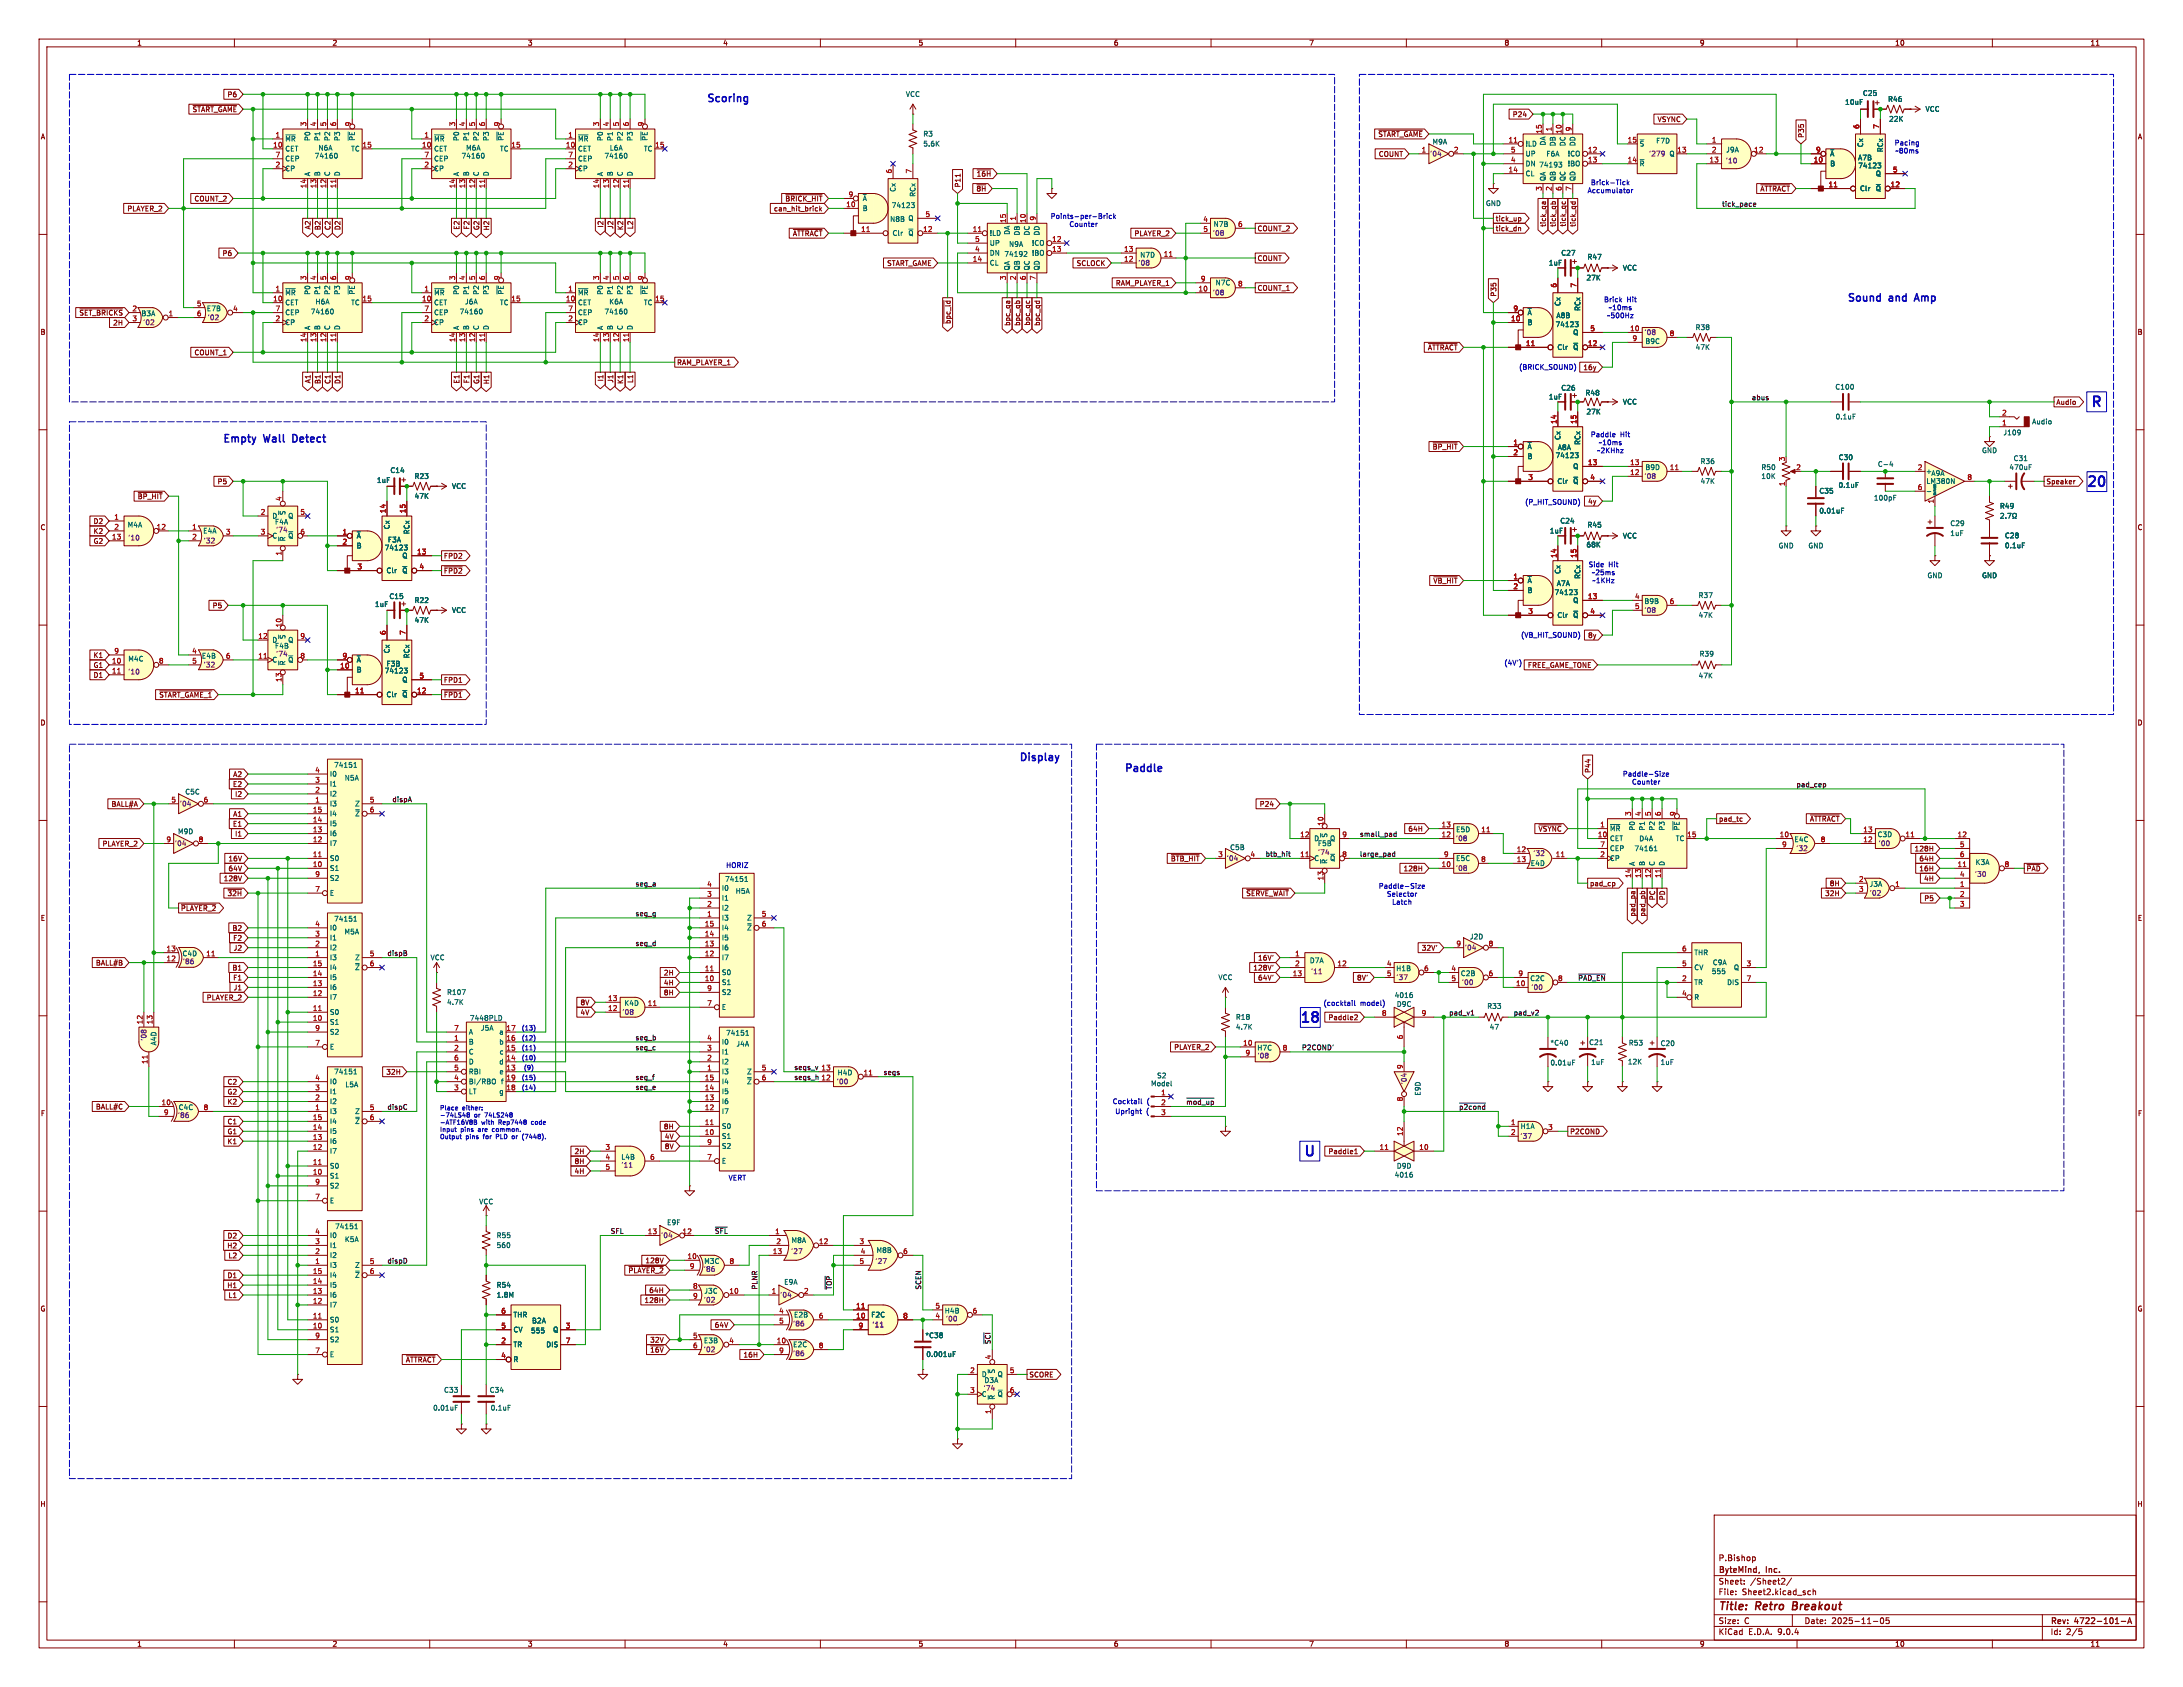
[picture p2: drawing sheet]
<svg xmlns="http://www.w3.org/2000/svg" width="559mm" height="432mm" viewBox="0 0 559 432" stroke-linecap="round" stroke-linejoin="round" font-family="sans-serif">
<defs><g id="words">
<g font-size="3.5" fill="#0000c2">
<text x="534.9" y="104.9">R</text>
<text x="533.8" y="125.3">20</text>
<text x="332.5" y="262.5">18</text>
<text x="333.4" y="296.7">U</text>
</g>
<g font-size="2.8" fill="#840000">
<text x="439.8" y="412.7">Title:</text>
<text x="449.5" y="412.7">Retro</text>
<text x="459.7" y="412.7">Breakout</text>
</g>
<g font-size="2.7" fill="#0000c2">
<text x="180.7" y="26.7">Scoring</text>
<text x="472.7" y="77.7">Sound</text>
<text x="483.6" y="77.7">and</text>
<text x="491" y="77.7">Amp</text>
<text x="56.8" y="113.8">Empty</text>
<text x="67.6" y="113.8">Wall</text>
<text x="75.7" y="113.8">Detect</text>
<text x="260.7" y="195.3">Display</text>
<text x="287.6" y="198.1">Paddle</text>
</g>
<g font-size="2.1" fill="#840000">
<text x="439.8" y="399.8">P.Bishop</text>
<text x="439.8" y="405.8">Sheet:</text>
<text x="439.8" y="403">ByteMind,</text>
<text x="448" y="405.8">/Sheet2/</text>
<text x="452.2" y="403">Inc.</text>
<text x="439.8" y="408.5">File:</text>
<text x="445.9" y="408.5">Sheet2.kicad_sch</text>
<text x="439.8" y="418.7">KiCad</text>
<text x="439.8" y="415.9">Size:</text>
<text x="446.5" y="415.9">C</text>
<text x="447.5" y="418.7">E.D.A.</text>
<text x="455.1" y="418.7">9.0.4</text>
<text x="461.8" y="415.9">Date:</text>
<text x="468.8" y="415.9">2025-11-05</text>
<text x="524.8" y="416.1">Rev:</text>
<text x="524.8" y="418.7">Id:</text>
<text x="528.9" y="418.7">2/5</text>
<text x="531.2" y="416.1">4722-101-A</text>
</g>
<g font-size="1.8" fill="#840000">
<text x="35" y="11.9">1</text>
<text x="85" y="11.9">2</text>
<text x="135" y="11.9">3</text>
<text x="185" y="11.9">4</text>
<text x="235" y="11.9">5</text>
<text x="285" y="11.9">6</text>
<text x="335" y="11.9">7</text>
<text x="385" y="11.9">8</text>
<text x="435" y="11.9">9</text>
<text x="485" y="11.9">10</text>
<text x="535" y="11.9">11</text>
<text x="49.2" y="28.9">~{START_GAME}</text>
<text x="58.1" y="25.1">P6</text>
<text x="10.3" y="35.9">A</text>
<text x="352.7" y="35.2">~{START_GAME}</text>
<text x="387.1" y="30.2">P24</text>
<text x="424.2" y="31.4">VSYNC</text>
<text x="462" y="35.4" transform="rotate(-90 462 35.4)">P35</text>
<text x="547.1" y="35.9">A</text>
<text x="352.8" y="40.3">COUNT</text>
<text x="249.9" y="45.4">~{16H}</text>
<text x="49.7" y="51.8">COUNT_2</text>
<text x="200.9" y="51.8">~{BRICK_HIT}</text>
<text x="246.1" y="48.1" transform="rotate(-90 246.1 48.1)">P11</text>
<text x="249.8" y="49.2">~{8H}</text>
<text x="450.5" y="49.2">~{ATTRACT}</text>
<text x="32.5" y="54.3">PLAYER_2</text>
<text x="79.7" y="58.9" transform="rotate(-90 79.7 58.9)">A2</text>
<text x="82.2" y="59" transform="rotate(-90 82.2 59)">B2</text>
<text x="84.8" y="59" transform="rotate(-90 84.8 59)">C2</text>
<text x="87.3" y="59" transform="rotate(-90 87.3 59)">D2</text>
<text x="117.8" y="58.9" transform="rotate(-90 117.8 58.9)">E2</text>
<text x="120.3" y="58.9" transform="rotate(-90 120.3 58.9)">F2</text>
<text x="122.9" y="59" transform="rotate(-90 122.9 59)">G2</text>
<text x="125.4" y="59.1" transform="rotate(-90 125.4 59.1)">H2</text>
<text x="154.6" y="58.4" transform="rotate(-90 154.6 58.4)">I2</text>
<text x="157.2" y="58.7" transform="rotate(-90 157.2 58.7)">J2</text>
<text x="159.7" y="59" transform="rotate(-90 159.7 59)">K2</text>
<text x="162.2" y="58.8" transform="rotate(-90 162.2 58.8)">L2</text>
<text x="198" y="54.3">can_hit_brick</text>
<text x="321.8" y="59.4">COUNT_2</text>
<text x="382.7" y="56.8">tick_up</text>
<text x="382.7" y="59.4">tick_dn</text>
<text x="395.9" y="58.2" transform="rotate(-90 395.9 58.2)">tick_qa</text>
<text x="398.5" y="58.2" transform="rotate(-90 398.5 58.2)">tick_qb</text>
<text x="401" y="58.1" transform="rotate(-90 401 58.1)">tick_qc</text>
<text x="403.5" y="58.2" transform="rotate(-90 403.5 58.2)">tick_qd</text>
<text x="56.8" y="65.7">P6</text>
<text x="202.8" y="60.6">~{ATTRACT}</text>
<text x="290.3" y="60.6">PLAYER_2</text>
<text x="227" y="68.3">START_GAME</text>
<text x="275.5" y="68.3">SCLOCK</text>
<text x="321.8" y="67">COUNT</text>
<text x="285.5" y="73.3">RAM_PLAYER_1</text>
<text x="321.8" y="74.6">COUNT_1</text>
<text x="383.2" y="76" transform="rotate(-90 383.2 76)">P35</text>
<text x="20.2" y="81">~{SET_BRICKS}</text>
<text x="28.8" y="83.5">2H</text>
<text x="243.5" y="83.1" transform="rotate(-90 243.5 83.1)">~{bpc_ld}</text>
<text x="258.8" y="83.6" transform="rotate(-90 258.8 83.6)">bpc_qa</text>
<text x="261.3" y="83.6" transform="rotate(-90 261.3 83.6)">bpc_qb</text>
<text x="263.9" y="83.5" transform="rotate(-90 263.9 83.5)">bpc_qc</text>
<text x="266.4" y="83.6" transform="rotate(-90 266.4 83.6)">bpc_qd</text>
<text x="10.3" y="85.9">B</text>
<text x="365.4" y="89.9">~{ATTRACT}</text>
<text x="547.1" y="85.9">B</text>
<text x="49.7" y="91.1">COUNT_1</text>
<text x="173.2" y="93.7">RAM_PLAYER_1</text>
<text x="405.2" y="94.9">16y</text>
<text x="79.7" y="98.2" transform="rotate(-90 79.7 98.2)">A1</text>
<text x="82.2" y="98.4" transform="rotate(-90 82.2 98.4)">B1</text>
<text x="84.8" y="98.4" transform="rotate(-90 84.8 98.4)">C1</text>
<text x="87.3" y="98.4" transform="rotate(-90 87.3 98.4)">D1</text>
<text x="117.8" y="98.3" transform="rotate(-90 117.8 98.3)">E1</text>
<text x="120.3" y="98.2" transform="rotate(-90 120.3 98.2)">F1</text>
<text x="122.9" y="98.4" transform="rotate(-90 122.9 98.4)">G1</text>
<text x="125.4" y="98.5" transform="rotate(-90 125.4 98.5)">H1</text>
<text x="154.6" y="97.7" transform="rotate(-90 154.6 97.7)">I1</text>
<text x="157.2" y="98.1" transform="rotate(-90 157.2 98.1)">J1</text>
<text x="159.7" y="98.4" transform="rotate(-90 159.7 98.4)">K1</text>
<text x="162.2" y="98.2" transform="rotate(-90 162.2 98.2)">L1</text>
<text x="526.3" y="103.8">Audio</text>
<text x="366.6" y="115.3">~{BP_HIT}</text>
<text x="55.6" y="124.1">P5</text>
<text x="523.7" y="124.1">Speaker</text>
<text x="35.1" y="128">~{BP_HIT}</text>
<text x="406.4" y="129.2">4y</text>
<text x="10.3" y="135.9">C</text>
<text x="23.8" y="136.8">K2</text>
<text x="23.8" y="134.3">D2</text>
<text x="547.1" y="135.9">C</text>
<text x="23.8" y="139.4">G2</text>
<text x="113.5" y="143.2">FPD2</text>
<text x="113.5" y="147">~{FPD2}</text>
<text x="366.8" y="149.5">~{VB_HIT}</text>
<text x="54.3" y="155.9">P5</text>
<text x="406.4" y="163.5">8y</text>
<text x="23.8" y="173.7">D1</text>
<text x="23.8" y="168.6">K1</text>
<text x="23.8" y="171.1">G1</text>
<text x="391" y="171.1">FREE_GAME_TONE</text>
<text x="40.6" y="178.8">~{START_GAME_1}</text>
<text x="113.5" y="174.9">FPD1</text>
<text x="113.5" y="178.8">~{FPD1}</text>
<text x="10.3" y="185.9">D</text>
<text x="547.1" y="185.9">D</text>
<text x="407.4" y="198" transform="rotate(-90 407.4 198)">P44</text>
<text x="59.5" y="201.6">E2</text>
<text x="59.6" y="199.1">A2</text>
<text x="28.4" y="206.7">BALL#A</text>
<text x="59.6" y="209.2">A1</text>
<text x="60.1" y="204.2">I2</text>
<text x="322.3" y="206.7">P24</text>
<text x="59.5" y="211.8">E1</text>
<text x="60.1" y="214.3">I1</text>
<text x="360.4" y="213">64H</text>
<text x="393.7" y="213">~{VSYNC}</text>
<text x="439.9" y="210.5">pad_tc</text>
<text x="26.1" y="216.9">PLAYER_2</text>
<text x="58.4" y="220.7">16V</text>
<text x="299.6" y="220.7">~{BTB_HIT}</text>
<text x="490" y="218.1">128H</text>
<text x="491.2" y="220.7">64H</text>
<text x="57.2" y="225.7">128V</text>
<text x="58.4" y="223.2">64V</text>
<text x="359.2" y="223.2">128H</text>
<text x="406.9" y="227">pad_cp</text>
<text x="468.3" y="227">8H</text>
<text x="491.2" y="223.2">16H</text>
<text x="492.4" y="225.7">4H</text>
<text x="518.6" y="223.2">~{PAD}</text>
<text x="46.2" y="233.4">~{PLAYER_2}</text>
<text x="58.1" y="229.6">~{32H}</text>
<text x="318.9" y="229.6">~{SERVE_WAIT}</text>
<text x="423.9" y="230.5" transform="rotate(-90 423.9 230.5)">PC</text>
<text x="426.4" y="230.5" transform="rotate(-90 426.4 230.5)">PD</text>
<text x="467.1" y="229.6">32H</text>
<text x="492.5" y="230.8">P5</text>
<text x="10.3" y="235.9">E</text>
<text x="59.4" y="238.4">B2</text>
<text x="418.8" y="234.7" transform="rotate(-90 418.8 234.7)">pad_pa</text>
<text x="421.3" y="234.7" transform="rotate(-90 421.3 234.7)">pad_pb</text>
<text x="547.1" y="235.9">E</text>
<text x="59.6" y="241">F2</text>
<text x="59.7" y="243.5">J2</text>
<text x="363.8" y="243.5">32V'</text>
<text x="24.4" y="247.3">BALL#B</text>
<text x="59.4" y="248.6">B1</text>
<text x="59.6" y="251.1">F1</text>
<text x="169.8" y="249.9">2H</text>
<text x="320.7" y="248.6">128V'</text>
<text x="321.9" y="246.1">16V'</text>
<text x="321.9" y="251.1">64V'</text>
<text x="347.3" y="251.1">8V'</text>
<text x="52.8" y="256.2">PLAYER_2</text>
<text x="59.7" y="253.7">J1</text>
<text x="148.5" y="257.5">8V</text>
<text x="169.8" y="252.4">4H</text>
<text x="169.8" y="255">8H</text>
<text x="148.5" y="260">4V</text>
<text x="339.9" y="261.3">Paddle2</text>
<text x="300.4" y="268.9">PLAYER_2</text>
<text x="98.8" y="275.3">32H</text>
<text x="58.1" y="280.4">G2</text>
<text x="58.1" y="277.8">C2</text>
<text x="10.3" y="285.9">F</text>
<text x="24.4" y="284.2">BALL#C</text>
<text x="58.1" y="282.9">K2</text>
<text x="58.1" y="288">C1</text>
<text x="547.1" y="285.9">F</text>
<text x="58.1" y="290.5">G1</text>
<text x="58.1" y="293.1">K1</text>
<text x="169.8" y="289.2">8H</text>
<text x="170.1" y="291.8">4V</text>
<text x="401.8" y="290.5">P2COND</text>
<text x="147" y="295.6">2H</text>
<text x="147" y="298.1">8H</text>
<text x="170.1" y="294.3">8V</text>
<text x="339.9" y="295.6">Paddle1</text>
<text x="147" y="300.7">4H</text>
<text x="58.1" y="317.2">D2</text>
<text x="58.1" y="319.7">H2</text>
<text x="58.4" y="322.3">L2</text>
<text x="165.1" y="323.5">128V</text>
<text x="58.1" y="329.9">H1</text>
<text x="58.1" y="327.3">D1</text>
<text x="160.7" y="326.1">~{PLAYER_2}</text>
<text x="10.3" y="335.9">G</text>
<text x="58.4" y="332.4">L1</text>
<text x="164.9" y="333.7">128H</text>
<text x="166.1" y="331.2">64H</text>
<text x="547.1" y="335.9">G</text>
<text x="182.8" y="340">64V</text>
<text x="166.3" y="346.4">~{16V}</text>
<text x="166.3" y="343.9">32V</text>
<text x="190.2" y="347.7">16H</text>
<text x="103.8" y="348.9">~{ATTRACT}</text>
<text x="263.4" y="352.7">SCORE</text>
<text x="10.2" y="385.9">H</text>
<text x="547" y="385.9">H</text>
<text x="35" y="421.7">1</text>
<text x="85" y="421.7">2</text>
<text x="135" y="421.7">3</text>
<text x="185" y="421.7">4</text>
<text x="235" y="421.7">5</text>
<text x="285" y="421.7">6</text>
<text x="335" y="421.7">7</text>
<text x="385" y="421.7">8</text>
<text x="435" y="421.7">9</text>
<text x="485" y="421.7">10</text>
<text x="535" y="421.7">11</text>
</g>
<g font-size="1.8" fill="#006464">
<text x="231.8" y="25">VCC</text>
<text x="472.2" y="27">10uF</text>
<text x="476.7" y="24.7">C25</text>
<text x="483.2" y="26.3">R46</text>
<text x="492.8" y="28.8">VCC</text>
<text x="236.2" y="35.2">R3</text>
<text x="483.4" y="31.3">22K</text>
<text x="72.9" y="36.4">~{MR}</text>
<text x="72.9" y="39">CET</text>
<text x="72.9" y="41.5">CEP</text>
<text x="79.6" y="36.2" transform="rotate(-90 79.6 36.2)">P0</text>
<text x="80.4" y="40.8">74160</text>
<text x="81.4" y="38.7">N6A</text>
<text x="82.1" y="36.2" transform="rotate(-90 82.1 36.2)">P1</text>
<text x="84.7" y="36.2" transform="rotate(-90 84.7 36.2)">P2</text>
<text x="87.2" y="36.2" transform="rotate(-90 87.2 36.2)">P3</text>
<text x="89.8" y="39">TC</text>
<text x="91" y="36.2" transform="rotate(-90 91 36.2)">~{PE}</text>
<text x="111" y="36.4">~{MR}</text>
<text x="111" y="39">CET</text>
<text x="111" y="41.5">CEP</text>
<text x="117.7" y="36.2" transform="rotate(-90 117.7 36.2)">P0</text>
<text x="118" y="40.8">74160</text>
<text x="119.2" y="38.7">M6A</text>
<text x="120.2" y="36.2" transform="rotate(-90 120.2 36.2)">P1</text>
<text x="122.8" y="36.2" transform="rotate(-90 122.8 36.2)">P2</text>
<text x="125.3" y="36.2" transform="rotate(-90 125.3 36.2)">P3</text>
<text x="127.9" y="39">TC</text>
<text x="129.1" y="36.2" transform="rotate(-90 129.1 36.2)">~{PE}</text>
<text x="147.8" y="36.4">~{MR}</text>
<text x="147.8" y="39">CET</text>
<text x="147.8" y="41.5">CEP</text>
<text x="154.5" y="36.2" transform="rotate(-90 154.5 36.2)">P0</text>
<text x="154.6" y="40.8">74160</text>
<text x="156" y="38.7">L6A</text>
<text x="157.1" y="36.2" transform="rotate(-90 157.1 36.2)">P1</text>
<text x="159.6" y="36.2" transform="rotate(-90 159.6 36.2)">P2</text>
<text x="162.2" y="36.2" transform="rotate(-90 162.2 36.2)">P3</text>
<text x="164.7" y="39">TC</text>
<text x="166" y="36.2" transform="rotate(-90 166 36.2)">~{PE}</text>
<text x="236.2" y="37.7">5.6K</text>
<text x="366.6" y="37.2">M9A</text>
<text x="390.4" y="37.7">!LD</text>
<text x="390.4" y="40.2">UP</text>
<text x="395.7" y="40.3">F6A</text>
<text x="395.8" y="37.4" transform="rotate(-90 395.8 37.4)">DA</text>
<text x="398.4" y="37.5" transform="rotate(-90 398.4 37.5)">DB</text>
<text x="400.9" y="37.5" transform="rotate(-90 400.9 37.5)">DC</text>
<text x="401.2" y="40.2">!CO</text>
<text x="403.5" y="37.5" transform="rotate(-90 403.5 37.5)">DD</text>
<text x="419.6" y="37.7">~{S}</text>
<text x="423.8" y="36.9">F7D</text>
<text x="427.2" y="40.2">Q</text>
<text x="441.7" y="39.2">J9A</text>
<text x="468.4" y="40.2">~{A}</text>
<text x="475.5" y="41.2">A7B</text>
<text x="477.1" y="37.8" transform="rotate(-90 477.1 37.8)">Cx</text>
<text x="482.2" y="39.1" transform="rotate(-90 482.2 39.1)">RCx</text>
<text x="72.9" y="44">CP</text>
<text x="79.6" y="45.2" transform="rotate(-90 79.6 45.2)">A</text>
<text x="82.1" y="45.2" transform="rotate(-90 82.1 45.2)">B</text>
<text x="84.7" y="45.2" transform="rotate(-90 84.7 45.2)">C</text>
<text x="87.2" y="45.2" transform="rotate(-90 87.2 45.2)">D</text>
<text x="111" y="44">CP</text>
<text x="117.7" y="45.2" transform="rotate(-90 117.7 45.2)">A</text>
<text x="120.2" y="45.2" transform="rotate(-90 120.2 45.2)">B</text>
<text x="122.8" y="45.2" transform="rotate(-90 122.8 45.2)">C</text>
<text x="125.3" y="45.2" transform="rotate(-90 125.3 45.2)">D</text>
<text x="147.8" y="44">CP</text>
<text x="154.5" y="45.2" transform="rotate(-90 154.5 45.2)">A</text>
<text x="157.1" y="45.2" transform="rotate(-90 157.1 45.2)">B</text>
<text x="159.6" y="45.2" transform="rotate(-90 159.6 45.2)">C</text>
<text x="162.2" y="45.2" transform="rotate(-90 162.2 45.2)">D</text>
<text x="390.4" y="42.8">DN 74193</text>
<text x="390.4" y="45.3">CL</text>
<text x="395.8" y="46.5" transform="rotate(-90 395.8 46.5)">QA</text>
<text x="398.4" y="46.5" transform="rotate(-90 398.4 46.5)">QB</text>
<text x="400.9" y="46.5" transform="rotate(-90 400.9 46.5)">QC</text>
<text x="401.2" y="42.8">!BO</text>
<text x="403.5" y="46.5" transform="rotate(-90 403.5 46.5)">QD</text>
<text x="419.6" y="42.8">~{R}</text>
<text x="468.4" y="42.8">B</text>
<text x="475.5" y="43.3">74123</text>
<text x="480.1" y="45.3">Q</text>
<text x="220.7" y="51.7">~{A}</text>
<text x="228.1" y="53.4">74123</text>
<text x="229.5" y="49.2" transform="rotate(-90 229.5 49.2)">Cx</text>
<text x="234.5" y="50.5" transform="rotate(-90 234.5 50.5)">RCx</text>
<text x="380.2" y="52.9">GND</text>
<text x="476" y="49.1">Clr</text>
<text x="480.1" y="49.1">~{Q}</text>
<text x="220.7" y="54.2">B</text>
<text x="227.7" y="57">N8B Q</text>
<text x="310.5" y="58.3">N7B</text>
<text x="228.3" y="60.6">Clr</text>
<text x="232.4" y="60.6">~{Q}</text>
<text x="253.2" y="60.6">!LD</text>
<text x="253.2" y="63.1">UP</text>
<text x="253.2" y="65.6">DN 74192</text>
<text x="258.2" y="63.4">N9A</text>
<text x="258.7" y="60.2" transform="rotate(-90 258.7 60.2)">DA</text>
<text x="261.2" y="60.4" transform="rotate(-90 261.2 60.4)">DB</text>
<text x="263.8" y="60.4" transform="rotate(-90 263.8 60.4)">DC</text>
<text x="264.1" y="63.1">!CO</text>
<text x="264.1" y="65.6">!BO</text>
<text x="266.3" y="60.4" transform="rotate(-90 266.3 60.4)">DD</text>
<text x="399.5" y="65.6">C27</text>
<text x="253.2" y="68.2">CL</text>
<text x="258.7" y="69.3" transform="rotate(-90 258.7 69.3)">QA</text>
<text x="261.2" y="69.3" transform="rotate(-90 261.2 69.3)">QB</text>
<text x="263.8" y="69.3" transform="rotate(-90 263.8 69.3)">QC</text>
<text x="266.3" y="69.3" transform="rotate(-90 266.3 69.3)">QD</text>
<text x="291.7" y="66.1">N7D</text>
<text x="396.3" y="68.2">1uF</text>
<text x="406" y="72">27K</text>
<text x="406.2" y="66.6">R47</text>
<text x="415.3" y="69.4">VCC</text>
<text x="72.9" y="75.8">~{MR}</text>
<text x="79.6" y="75.6" transform="rotate(-90 79.6 75.6)">P0</text>
<text x="82.1" y="75.6" transform="rotate(-90 82.1 75.6)">P1</text>
<text x="84.7" y="75.6" transform="rotate(-90 84.7 75.6)">P2</text>
<text x="87.2" y="75.6" transform="rotate(-90 87.2 75.6)">P3</text>
<text x="91" y="75.5" transform="rotate(-90 91 75.5)">~{PE}</text>
<text x="111" y="75.8">~{MR}</text>
<text x="117.7" y="75.6" transform="rotate(-90 117.7 75.6)">P0</text>
<text x="120.2" y="75.6" transform="rotate(-90 120.2 75.6)">P1</text>
<text x="122.8" y="75.6" transform="rotate(-90 122.8 75.6)">P2</text>
<text x="125.3" y="75.6" transform="rotate(-90 125.3 75.6)">P3</text>
<text x="129.1" y="75.5" transform="rotate(-90 129.1 75.5)">~{PE}</text>
<text x="147.8" y="75.8">~{MR}</text>
<text x="154.5" y="75.6" transform="rotate(-90 154.5 75.6)">P0</text>
<text x="157.1" y="75.6" transform="rotate(-90 157.1 75.6)">P1</text>
<text x="159.6" y="75.6" transform="rotate(-90 159.6 75.6)">P2</text>
<text x="162.2" y="75.6" transform="rotate(-90 162.2 75.6)">P3</text>
<text x="166" y="75.5" transform="rotate(-90 166 75.5)">~{PE}</text>
<text x="311" y="73.3">N7C</text>
<text x="36.1" y="81.1">B3A</text>
<text x="52.8" y="79.9">E7B</text>
<text x="72.9" y="78.3">CET</text>
<text x="72.9" y="80.9">CEP</text>
<text x="72.9" y="83.4">CP</text>
<text x="79.4" y="80.7">74160</text>
<text x="80.6" y="78.1">H6A</text>
<text x="89.8" y="78.3">TC</text>
<text x="111" y="78.3">CET</text>
<text x="111" y="80.9">CEP</text>
<text x="111" y="83.4">CP</text>
<text x="117.5" y="80.7">74160</text>
<text x="118.9" y="78.1">J6A</text>
<text x="127.9" y="78.3">TC</text>
<text x="147.8" y="78.3">CET</text>
<text x="147.8" y="80.9">CEP</text>
<text x="147.8" y="83.4">CP</text>
<text x="154.6" y="80.7">74160</text>
<text x="155.8" y="78.1">K6A</text>
<text x="164.7" y="78.3">TC</text>
<text x="390.9" y="80.9">~{A}</text>
<text x="390.9" y="83.4">B</text>
<text x="398.1" y="83.9">74123</text>
<text x="398.3" y="81.6">A8B</text>
<text x="399.6" y="78.4" transform="rotate(-90 399.6 78.4)">Cx</text>
<text x="404.7" y="79.7" transform="rotate(-90 404.7 79.7)">RCx</text>
<text x="79.6" y="84.6" transform="rotate(-90 79.6 84.6)">A</text>
<text x="82.1" y="84.6" transform="rotate(-90 82.1 84.6)">B</text>
<text x="84.7" y="84.6" transform="rotate(-90 84.7 84.6)">C</text>
<text x="87.2" y="84.6" transform="rotate(-90 87.2 84.6)">D</text>
<text x="117.7" y="84.6" transform="rotate(-90 117.7 84.6)">A</text>
<text x="120.2" y="84.6" transform="rotate(-90 120.2 84.6)">B</text>
<text x="122.8" y="84.6" transform="rotate(-90 122.8 84.6)">C</text>
<text x="125.3" y="84.6" transform="rotate(-90 125.3 84.6)">D</text>
<text x="154.5" y="84.6" transform="rotate(-90 154.5 84.6)">A</text>
<text x="157.1" y="84.6" transform="rotate(-90 157.1 84.6)">B</text>
<text x="159.6" y="84.6" transform="rotate(-90 159.6 84.6)">C</text>
<text x="162.2" y="84.6" transform="rotate(-90 162.2 84.6)">D</text>
<text x="398.5" y="89.8">Clr</text>
<text x="402.6" y="86">Q</text>
<text x="402.6" y="89.8">~{Q}</text>
<text x="421.1" y="88.2">B9C</text>
<text x="433.9" y="84.7">R38</text>
<text x="433.9" y="89.8">47K</text>
<text x="399.5" y="100.2">C26</text>
<text x="405.7" y="101.4">R48</text>
<text x="469.7" y="99.9">C100</text>
<text x="396.3" y="102.5">1uF</text>
<text x="406" y="106.3">27K</text>
<text x="415.3" y="103.7">VCC</text>
<text x="469.8" y="107.5">0.1uF</text>
<text x="399.6" y="112.7" transform="rotate(-90 399.6 112.7)">Cx</text>
<text x="512.7" y="111.6">J109</text>
<text x="520.1" y="108.8">Audio</text>
<text x="390.9" y="115.2">~{A}</text>
<text x="390.9" y="117.7">B</text>
<text x="398.1" y="117.4">74123</text>
<text x="398.6" y="115.4">A8A</text>
<text x="404.7" y="114" transform="rotate(-90 404.7 114)">RCx</text>
<text x="435.2" y="119">R36</text>
<text x="470.5" y="118">C30</text>
<text x="480.6" y="119.7">C-4</text>
<text x="507.2" y="116.2">GND</text>
<text x="515.3" y="118.2">C31</text>
<text x="96.4" y="123.8">1uF</text>
<text x="99.8" y="121.3">C14</text>
<text x="106" y="122.8">R23</text>
<text x="115.6" y="125.3">VCC</text>
<text x="398.5" y="124.1">Clr</text>
<text x="402.6" y="120.2">Q</text>
<text x="402.6" y="124.1">~{Q}</text>
<text x="421.1" y="120.5">B9D</text>
<text x="435.2" y="124.1">47K</text>
<text x="450.8" y="120.5">R50</text>
<text x="450.8" y="122.8">10K</text>
<text x="470.5" y="125.1">0.1uF</text>
<text x="492.9" y="121.5">+</text>
<text x="493" y="124.1">LM380N</text>
<text x="494.3" y="122">A9A</text>
<text x="514.2" y="120.5">470uF</text>
<text x="73.3" y="132" transform="rotate(-90 73.3 132)">~{S}</text>
<text x="106" y="127.9">47K</text>
<text x="465.6" y="131.6">0.01uF</text>
<text x="465.6" y="126.5">C35</text>
<text x="479.6" y="128.3">100pF</text>
<text x="511.8" y="130.4">R49</text>
<text x="32.6" y="135.2">M4A</text>
<text x="51.9" y="136.8">E4A</text>
<text x="69.6" y="132.9">D</text>
<text x="70.3" y="134.5">F4A</text>
<text x="73.7" y="132.9">Q</text>
<text x="99.9" y="135.6" transform="rotate(-90 99.9 135.6)">Cx</text>
<text x="105" y="136.9" transform="rotate(-90 105 136.9)">RCx</text>
<text x="396.6" y="136.8">1uF</text>
<text x="399.3" y="134.2">C24</text>
<text x="406.2" y="135.2">R45</text>
<text x="499.1" y="137.4">1uF</text>
<text x="499.1" y="134.8">C29</text>
<text x="513.1" y="138">C28</text>
<text x="69.6" y="138">C</text>
<text x="73.7" y="138">~{Q}</text>
<text x="91.2" y="138">~{A}</text>
<text x="91.2" y="140.6">B</text>
<text x="98.3" y="141.1">74123</text>
<text x="99.2" y="139">F3A</text>
<text x="102.9" y="143.1">Q</text>
<text x="406" y="140.3">68K</text>
<text x="415.3" y="138">VCC</text>
<text x="455.2" y="140.6">GND</text>
<text x="462.8" y="140.6">GND</text>
<text x="513.1" y="140.5">0.1uF</text>
<text x="98.8" y="146.9">Clr</text>
<text x="102.9" y="146.9">~{Q}</text>
<text x="390.9" y="149.5">~{A}</text>
<text x="399.6" y="147" transform="rotate(-90 399.6 147)">Cx</text>
<text x="404.7" y="148.3" transform="rotate(-90 404.7 148.3)">RCx</text>
<text x="493.3" y="148.2">GND</text>
<text x="507.2" y="148.2">GND</text>
<text x="95.9" y="155.5">1uF</text>
<text x="99.6" y="153.5">C15</text>
<text x="106" y="154.5">R22</text>
<text x="390.9" y="152">B</text>
<text x="397.8" y="152.5">74123</text>
<text x="398.4" y="150.2">A7A</text>
<text x="402.6" y="154.5">Q</text>
<text x="420.8" y="154.8">B9B</text>
<text x="434.7" y="153.3">R37</text>
<text x="106" y="159.6">47K</text>
<text x="115.6" y="157.1">VCC</text>
<text x="398.5" y="158.3">Clr</text>
<text x="402.6" y="158.3">~{Q}</text>
<text x="434.7" y="158.3">47K</text>
<text x="69.6" y="164.7">D</text>
<text x="70.3" y="166.2">F4B</text>
<text x="73.3" y="163.7" transform="rotate(-90 73.3 163.7)">~{S}</text>
<text x="73.7" y="164.7">Q</text>
<text x="99.9" y="167.3" transform="rotate(-90 99.9 167.3)">Cx</text>
<text x="32.7" y="169.5">M4C</text>
<text x="51.6" y="168.8">E4B</text>
<text x="69.6" y="169.8">C</text>
<text x="73.7" y="169.8">~{Q}</text>
<text x="91.2" y="169.8">~{A}</text>
<text x="91.2" y="172.3">B</text>
<text x="98.3" y="172.6">74123</text>
<text x="98.8" y="170.8">F3B</text>
<text x="105" y="168.6" transform="rotate(-90 105 168.6)">RCx</text>
<text x="434.7" y="173.8">47K</text>
<text x="434.9" y="168.2">R39</text>
<text x="98.8" y="178.7">Clr</text>
<text x="102.9" y="174.9">Q</text>
<text x="102.9" y="178.7">~{Q}</text>
<text x="85.4" y="196.7">74151</text>
<text x="47.3" y="203.6">C5C</text>
<text x="84.3" y="199">I0</text>
<text x="84.3" y="201.5">I1</text>
<text x="88.1" y="200">N5A</text>
<text x="84.3" y="204.1">I2</text>
<text x="84.3" y="206.6">I3</text>
<text x="84.3" y="209.1">I4</text>
<text x="90.8" y="206.6">Z</text>
<text x="90.8" y="209.1">~{Z}</text>
<text x="45.4" y="213.7">M9D</text>
<text x="84.3" y="211.7">I5</text>
<text x="84.3" y="214.2">I6</text>
<text x="336.3" y="215.5">D</text>
<text x="340" y="214.5" transform="rotate(-90 340 214.5)">~{S}</text>
<text x="340.4" y="215.5">Q</text>
<text x="372.6" y="213.2">E5D</text>
<text x="412" y="213">~{MR}</text>
<text x="412" y="215.5">CET</text>
<text x="418.7" y="212.7" transform="rotate(-90 418.7 212.7)">P0</text>
<text x="419.5" y="215.5">D4A</text>
<text x="421.2" y="212.7" transform="rotate(-90 421.2 212.7)">P1</text>
<text x="423.8" y="212.7" transform="rotate(-90 423.8 212.7)">P2</text>
<text x="426.3" y="212.7" transform="rotate(-90 426.3 212.7)">P3</text>
<text x="428.9" y="215.5">TC</text>
<text x="430.1" y="212.7" transform="rotate(-90 430.1 212.7)">~{PE}</text>
<text x="459.2" y="215.7">E4C</text>
<text x="480.5" y="214.5">C3D</text>
<text x="84.3" y="216.8">I7</text>
<text x="84.3" y="220.6">S0</text>
<text x="314.8" y="217.8">C5B</text>
<text x="336.3" y="220.6">C</text>
<text x="337.2" y="216.8">F5B</text>
<text x="340.4" y="220.6">~{Q}</text>
<text x="372.6" y="220.6">E5C</text>
<text x="391.7" y="221.8">E4D</text>
<text x="412" y="218">CEP</text>
<text x="412" y="220.6">CP</text>
<text x="418.3" y="218.1">74161</text>
<text x="418.7" y="221.7" transform="rotate(-90 418.7 221.7)">A</text>
<text x="421.2" y="221.7" transform="rotate(-90 421.2 221.7)">B</text>
<text x="423.8" y="221.7" transform="rotate(-90 423.8 221.7)">C</text>
<text x="426.3" y="221.7" transform="rotate(-90 426.3 221.7)">D</text>
<text x="505.6" y="221.6">K3A</text>
<text x="84.3" y="223.1">S1</text>
<text x="84.3" y="225.7">S2</text>
<text x="185.5" y="225.9">74151</text>
<text x="478.5" y="227.2">J3A</text>
<text x="84.3" y="229.5">E</text>
<text x="184.7" y="228.2">I0</text>
<text x="184.7" y="230.7">I1</text>
<text x="184.7" y="233.3">I2</text>
<text x="188.2" y="229">H5A</text>
<text x="84.3" y="238.4">I0</text>
<text x="85.4" y="236.1">74151</text>
<text x="88.1" y="239.4">M5A</text>
<text x="184.7" y="235.8">I3</text>
<text x="184.7" y="238.4">I4</text>
<text x="191.1" y="235.8">Z</text>
<text x="191.1" y="238.4">~{Z}</text>
<text x="46.6" y="245">C4D</text>
<text x="84.3" y="240.9">I1</text>
<text x="84.3" y="243.4">I2</text>
<text x="84.3" y="246">I3</text>
<text x="90.8" y="246">Z</text>
<text x="110.1" y="246">VCC</text>
<text x="184.7" y="240.9">I5</text>
<text x="184.7" y="243.4">I6</text>
<text x="184.7" y="246">I7</text>
<text x="376.1" y="240.6">J2D</text>
<text x="433.6" y="244.7">THR</text>
<text x="84.3" y="248.5">I4</text>
<text x="84.3" y="251.1">I5</text>
<text x="90.8" y="248.5">~{Z}</text>
<text x="184.7" y="249.8">S0</text>
<text x="311.8" y="251.1">VCC</text>
<text x="335.2" y="246.7">D7A</text>
<text x="357.3" y="248.8">H1B</text>
<text x="373.8" y="250">C2B</text>
<text x="391.6" y="251.3">C2C</text>
<text x="433.6" y="248.5">CV</text>
<text x="438.1" y="249.5">555</text>
<text x="438.3" y="247.2">C9A</text>
<text x="443.7" y="248.5">Q</text>
<text x="84.3" y="253.6">I6</text>
<text x="84.3" y="256.1">I7</text>
<text x="114.3" y="254.9">R107</text>
<text x="114.3" y="257.4">4.7K</text>
<text x="159.7" y="257.7">K4D</text>
<text x="184.7" y="252.3">S1</text>
<text x="184.7" y="254.9">S2</text>
<text x="356.9" y="255.6">4016</text>
<text x="357.4" y="257.9">D9C</text>
<text x="433.6" y="252.3">TR</text>
<text x="433.6" y="256.1">R</text>
<text x="442" y="252.3">DIS</text>
<text x="84.3" y="259.9">S0</text>
<text x="84.3" y="262.5">S1</text>
<text x="120.2" y="261.5">7448PLD</text>
<text x="184.7" y="258.7">E</text>
<text x="316.2" y="261.2">R18</text>
<text x="316.2" y="263.8">4.7K</text>
<text x="380.6" y="258.4">R33</text>
<text x="381.2" y="263.8">47</text>
<text x="40.2" y="267.7" transform="rotate(-90 40.2 267.7)">A4D</text>
<text x="84.3" y="265">S2</text>
<text x="84.3" y="268.8">E</text>
<text x="119.9" y="265">A</text>
<text x="119.9" y="267.6">B</text>
<text x="123" y="264">J5A</text>
<text x="127.7" y="265">a</text>
<text x="127.7" y="267.6">b</text>
<text x="184.7" y="267.6">I0</text>
<text x="185.7" y="265.3">74151</text>
<text x="188.4" y="268.1">J4A</text>
<text x="321.7" y="269.1">H7C</text>
<text x="396.8" y="267.8">*C40</text>
<text x="406.7" y="267.7">C21</text>
<text x="416.8" y="267.8">R53</text>
<text x="425" y="267.9">C20</text>
<text x="85.4" y="275.2">74151</text>
<text x="119.9" y="270.1">C</text>
<text x="119.9" y="272.6">D</text>
<text x="119.9" y="275.2">RBI</text>
<text x="127.7" y="272.6">d</text>
<text x="127.7" y="270.1">c</text>
<text x="127.7" y="275.2">e</text>
<text x="184.7" y="270.1">I1</text>
<text x="184.7" y="272.6">I2</text>
<text x="184.7" y="275.2">I3</text>
<text x="191.1" y="275.2">Z</text>
<text x="214.3" y="275.4">H4D</text>
<text x="396.8" y="272.9">0.01uF</text>
<text x="407.2" y="272.8">1uF</text>
<text x="416.6" y="272.6">12K</text>
<text x="425" y="272.8">1uF</text>
<text x="84.3" y="277.7">I0</text>
<text x="84.3" y="280.3">I1</text>
<text x="88.3" y="278.5">L5A</text>
<text x="119.9" y="277.7">BI/RBO</text>
<text x="119.9" y="280.3">LT</text>
<text x="127.7" y="280.3">g</text>
<text x="128.1" y="277.7">f</text>
<text x="184.7" y="277.7">I4</text>
<text x="184.7" y="280.3">I5</text>
<text x="191.1" y="277.7">~{Z}</text>
<text x="294.5" y="278.2">Model</text>
<text x="296.1" y="276.2">S2</text>
<text x="363.8" y="280.6" transform="rotate(-90 363.8 280.6)">E9D</text>
<text x="45.6" y="284.3">C4C</text>
<text x="84.3" y="282.8">I2</text>
<text x="84.3" y="285.3">I3</text>
<text x="84.3" y="287.9">I4</text>
<text x="90.8" y="285.3">Z</text>
<text x="90.8" y="287.9">~{Z}</text>
<text x="184.7" y="282.8">I6</text>
<text x="184.7" y="285.3">I7</text>
<text x="84.3" y="290.4">I5</text>
<text x="84.3" y="293">I6</text>
<text x="184.7" y="289.2">S0</text>
<text x="184.7" y="291.7">S1</text>
<text x="389.1" y="289.2">H1A</text>
<text x="84.3" y="295.5">I7</text>
<text x="84.3" y="299.3">S0</text>
<text x="158.9" y="297">L4B</text>
<text x="184.7" y="294.2">S2</text>
<text x="184.7" y="298">E</text>
<text x="357.4" y="299.3">D9D</text>
<text x="84.3" y="301.9">S1</text>
<text x="84.3" y="304.4">S2</text>
<text x="356.9" y="301.6">4016</text>
<text x="84.3" y="308.2">E</text>
<text x="122.5" y="308.5">VCC</text>
<text x="84.3" y="317.1">I0</text>
<text x="85.6" y="314.8">74151</text>
<text x="127" y="317.1">R55</text>
<text x="170.6" y="313.8">E9F</text>
<text x="84.3" y="319.6">I1</text>
<text x="84.3" y="322.2">I2</text>
<text x="88.2" y="318.1">K5A</text>
<text x="127" y="319.6">560</text>
<text x="180.1" y="323.7">M3C</text>
<text x="202.5" y="318.4">M8A</text>
<text x="224.2" y="320.9">M8B</text>
<text x="84.3" y="324.7">I3</text>
<text x="84.3" y="327.3">I4</text>
<text x="84.3" y="329.8">I5</text>
<text x="90.8" y="324.7">Z</text>
<text x="90.8" y="327.3">~{Z}</text>
<text x="127" y="329.8">R54</text>
<text x="200.6" y="329">E9A</text>
<text x="84.3" y="332.3">I6</text>
<text x="84.3" y="334.9">I7</text>
<text x="127" y="332.3">1.8M</text>
<text x="180.2" y="331.3">J3C</text>
<text x="84.3" y="338.7">S0</text>
<text x="84.3" y="341.2">S1</text>
<text x="131.3" y="337.4">THR</text>
<text x="131.3" y="341.2">CV</text>
<text x="135.8" y="341.5">555</text>
<text x="136.1" y="338.9">B2A</text>
<text x="141.5" y="341.2">Q</text>
<text x="203.1" y="337.4">E2B</text>
<text x="222.9" y="337.4">F2C</text>
<text x="241.7" y="336.4">H4B</text>
<text x="84.3" y="343.8">S2</text>
<text x="84.3" y="347.6">E</text>
<text x="131.3" y="345">TR</text>
<text x="139.7" y="345">DIS</text>
<text x="180.1" y="344">E3B</text>
<text x="202.9" y="345">E2C</text>
<text x="236.7" y="342.7">*C38</text>
<text x="237" y="347.5">0.001uF</text>
<text x="131.3" y="348.8">R</text>
<text x="251.2" y="352.7">D</text>
<text x="254.9" y="351.7" transform="rotate(-90 254.9 351.7)">~{S}</text>
<text x="255.3" y="352.7">Q</text>
<text x="113.5" y="356.7">C33</text>
<text x="125.2" y="356.7">C34</text>
<text x="251.2" y="357.7">C</text>
<text x="251.9" y="354.2">D3A</text>
<text x="255.3" y="357.7">~{Q}</text>
<text x="110.8" y="361.2">0.01uF</text>
<text x="125.5" y="361.2">0.1uF</text>
</g>
<g font-size="1.8" fill="#a90000">
<text x="70.4" y="35.3">1</text>
<text x="78.5" y="32.5" transform="rotate(-90 78.5 32.5)">3</text>
<text x="81" y="32.5" transform="rotate(-90 81 32.5)">4</text>
<text x="83.6" y="32.5" transform="rotate(-90 83.6 32.5)">5</text>
<text x="86.1" y="32.5" transform="rotate(-90 86.1 32.5)">6</text>
<text x="89.9" y="32.5" transform="rotate(-90 89.9 32.5)">9</text>
<text x="108.5" y="35.3">1</text>
<text x="116.6" y="32.5" transform="rotate(-90 116.6 32.5)">3</text>
<text x="119.1" y="32.5" transform="rotate(-90 119.1 32.5)">4</text>
<text x="121.7" y="32.5" transform="rotate(-90 121.7 32.5)">5</text>
<text x="124.2" y="32.5" transform="rotate(-90 124.2 32.5)">6</text>
<text x="128" y="32.5" transform="rotate(-90 128 32.5)">9</text>
<text x="145.3" y="35.3">1</text>
<text x="153.4" y="32.5" transform="rotate(-90 153.4 32.5)">3</text>
<text x="156" y="32.5" transform="rotate(-90 156 32.5)">4</text>
<text x="158.5" y="32.5" transform="rotate(-90 158.5 32.5)">5</text>
<text x="161" y="32.5" transform="rotate(-90 161 32.5)">6</text>
<text x="164.8" y="32.5" transform="rotate(-90 164.8 32.5)">9</text>
<text x="394.7" y="34.3" transform="rotate(-90 394.7 34.3)">15</text>
<text x="397.3" y="33.7" transform="rotate(-90 397.3 33.7)">1</text>
<text x="399.8" y="34.3" transform="rotate(-90 399.8 34.3)">10</text>
<text x="402.3" y="33.7" transform="rotate(-90 402.3 33.7)">9</text>
<text x="476" y="33.1" transform="rotate(-90 476 33.1)">6</text>
<text x="481.1" y="33.1" transform="rotate(-90 481.1 33.1)">7</text>
<text x="69.8" y="37.8">10</text>
<text x="70.4" y="40.4">7</text>
<text x="92.7" y="37.8">15</text>
<text x="107.9" y="37.8">10</text>
<text x="108.5" y="40.4">7</text>
<text x="130.8" y="37.8">15</text>
<text x="144.7" y="37.8">10</text>
<text x="145.3" y="40.4">7</text>
<text x="167.6" y="37.8">15</text>
<text x="363.8" y="39.1">1</text>
<text x="372" y="39.1">2</text>
<text x="386" y="36.6">11</text>
<text x="386.6" y="39.1">5</text>
<text x="386.6" y="41.7">4</text>
<text x="406.4" y="39.1">12</text>
<text x="406.4" y="41.7">13</text>
<text x="416.5" y="36.6">15</text>
<text x="416.5" y="41.7">14</text>
<text x="429.2" y="39.1">13</text>
<text x="437.5" y="41.7">13</text>
<text x="438.1" y="36.6">1</text>
<text x="438.1" y="39.1">2</text>
<text x="448.9" y="39.1">12</text>
<text x="464.1" y="41.7">10</text>
<text x="464.7" y="39.1">9</text>
<text x="70.4" y="42.9">2</text>
<text x="108.5" y="42.9">2</text>
<text x="145.3" y="42.9">2</text>
<text x="228.3" y="44.5" transform="rotate(-90 228.3 44.5)">6</text>
<text x="233.4" y="44.5" transform="rotate(-90 233.4 44.5)">7</text>
<text x="386" y="44.2">14</text>
<text x="484.4" y="44.2">5</text>
<text x="78.5" y="48.3" transform="rotate(-90 78.5 48.3)">14</text>
<text x="81" y="48.3" transform="rotate(-90 81 48.3)">13</text>
<text x="83.6" y="48.3" transform="rotate(-90 83.6 48.3)">12</text>
<text x="86.1" y="48.3" transform="rotate(-90 86.1 48.3)">11</text>
<text x="116.6" y="48.3" transform="rotate(-90 116.6 48.3)">14</text>
<text x="119.1" y="48.3" transform="rotate(-90 119.1 48.3)">13</text>
<text x="121.7" y="48.3" transform="rotate(-90 121.7 48.3)">12</text>
<text x="124.2" y="48.3" transform="rotate(-90 124.2 48.3)">11</text>
<text x="153.4" y="48.3" transform="rotate(-90 153.4 48.3)">14</text>
<text x="156" y="48.3" transform="rotate(-90 156 48.3)">13</text>
<text x="158.5" y="48.3" transform="rotate(-90 158.5 48.3)">12</text>
<text x="161" y="48.3" transform="rotate(-90 161 48.3)">11</text>
<text x="216.5" y="53.1">10</text>
<text x="217.1" y="50.5">9</text>
<text x="394.7" y="49" transform="rotate(-90 394.7 49)">3</text>
<text x="397.3" y="49" transform="rotate(-90 397.3 49)">2</text>
<text x="399.8" y="49" transform="rotate(-90 399.8 49)">6</text>
<text x="402.3" y="49" transform="rotate(-90 402.3 49)">7</text>
<text x="468" y="48">11</text>
<text x="483.8" y="48">12</text>
<text x="220.3" y="59.4">11</text>
<text x="236.2" y="59.4">12</text>
<text x="236.8" y="55.6">5</text>
<text x="248.9" y="59.4">11</text>
<text x="257.6" y="57.2" transform="rotate(-90 257.6 57.2)">15</text>
<text x="260.1" y="56.6" transform="rotate(-90 260.1 56.6)">1</text>
<text x="262.6" y="57.2" transform="rotate(-90 262.6 57.2)">10</text>
<text x="265.2" y="56.6" transform="rotate(-90 265.2 56.6)">9</text>
<text x="307.9" y="56.9">4</text>
<text x="307.9" y="59.4">5</text>
<text x="316.8" y="58.2">6</text>
<text x="249.5" y="62">5</text>
<text x="249.5" y="64.5">4</text>
<text x="269.2" y="62">12</text>
<text x="269.2" y="64.5">13</text>
<text x="287.6" y="64.5">13</text>
<text x="297.8" y="65.8">11</text>
<text x="78.5" y="71.8" transform="rotate(-90 78.5 71.8)">3</text>
<text x="81" y="71.8" transform="rotate(-90 81 71.8)">4</text>
<text x="83.6" y="71.8" transform="rotate(-90 83.6 71.8)">5</text>
<text x="86.1" y="71.8" transform="rotate(-90 86.1 71.8)">6</text>
<text x="89.9" y="71.8" transform="rotate(-90 89.9 71.8)">9</text>
<text x="116.6" y="71.8" transform="rotate(-90 116.6 71.8)">3</text>
<text x="119.1" y="71.8" transform="rotate(-90 119.1 71.8)">4</text>
<text x="121.7" y="71.8" transform="rotate(-90 121.7 71.8)">5</text>
<text x="124.2" y="71.8" transform="rotate(-90 124.2 71.8)">6</text>
<text x="128" y="71.8" transform="rotate(-90 128 71.8)">9</text>
<text x="153.4" y="71.8" transform="rotate(-90 153.4 71.8)">3</text>
<text x="156" y="71.8" transform="rotate(-90 156 71.8)">4</text>
<text x="158.5" y="71.8" transform="rotate(-90 158.5 71.8)">5</text>
<text x="161" y="71.8" transform="rotate(-90 161 71.8)">6</text>
<text x="164.8" y="71.8" transform="rotate(-90 164.8 71.8)">9</text>
<text x="248.9" y="67.1">14</text>
<text x="257.6" y="71.8" transform="rotate(-90 257.6 71.8)">3</text>
<text x="260.1" y="71.8" transform="rotate(-90 260.1 71.8)">2</text>
<text x="262.6" y="71.8" transform="rotate(-90 262.6 71.8)">6</text>
<text x="265.2" y="71.8" transform="rotate(-90 265.2 71.8)">7</text>
<text x="287.6" y="67.1">12</text>
<text x="69.8" y="77.2">10</text>
<text x="70.4" y="74.7">1</text>
<text x="92.7" y="77.2">15</text>
<text x="107.9" y="77.2">10</text>
<text x="108.5" y="74.7">1</text>
<text x="130.8" y="77.2">15</text>
<text x="144.7" y="77.2">10</text>
<text x="145.3" y="74.7">1</text>
<text x="167.6" y="77.2">15</text>
<text x="306.7" y="74.7">10</text>
<text x="307.3" y="72.1">9</text>
<text x="316.8" y="73.4">8</text>
<text x="398.5" y="73.7" transform="rotate(-90 398.5 73.7)">6</text>
<text x="403.6" y="73.7" transform="rotate(-90 403.6 73.7)">7</text>
<text x="33.8" y="79.8">2</text>
<text x="33.8" y="82.3">3</text>
<text x="43" y="81">1</text>
<text x="50.3" y="78.5">5</text>
<text x="50.3" y="81">6</text>
<text x="59.6" y="79.8">4</text>
<text x="70.4" y="79.8">7</text>
<text x="70.4" y="82.3">2</text>
<text x="108.5" y="79.8">7</text>
<text x="108.5" y="82.3">2</text>
<text x="145.3" y="79.8">7</text>
<text x="145.3" y="82.3">2</text>
<text x="386.7" y="82.3">10</text>
<text x="387.3" y="79.8">9</text>
<text x="78.5" y="87.7" transform="rotate(-90 78.5 87.7)">14</text>
<text x="81" y="87.7" transform="rotate(-90 81 87.7)">13</text>
<text x="83.6" y="87.7" transform="rotate(-90 83.6 87.7)">12</text>
<text x="86.1" y="87.7" transform="rotate(-90 86.1 87.7)">11</text>
<text x="116.6" y="87.7" transform="rotate(-90 116.6 87.7)">14</text>
<text x="119.1" y="87.7" transform="rotate(-90 119.1 87.7)">13</text>
<text x="121.7" y="87.7" transform="rotate(-90 121.7 87.7)">12</text>
<text x="124.2" y="87.7" transform="rotate(-90 124.2 87.7)">11</text>
<text x="153.4" y="87.7" transform="rotate(-90 153.4 87.7)">14</text>
<text x="156" y="87.7" transform="rotate(-90 156 87.7)">13</text>
<text x="158.5" y="87.7" transform="rotate(-90 158.5 87.7)">12</text>
<text x="161" y="87.7" transform="rotate(-90 161 87.7)">11</text>
<text x="390.5" y="88.6">11</text>
<text x="406.4" y="88.6">12</text>
<text x="407" y="84.8">5</text>
<text x="417.2" y="84.8">10</text>
<text x="417.8" y="87.4">9</text>
<text x="427.3" y="86.1">8</text>
<text x="512.4" y="106.4">2</text>
<text x="398.5" y="108.6" transform="rotate(-90 398.5 108.6)">14</text>
<text x="403.6" y="108.6" transform="rotate(-90 403.6 108.6)">15</text>
<text x="512.4" y="109">1</text>
<text x="387.3" y="114">1</text>
<text x="387.3" y="116.6">2</text>
<text x="406.4" y="119.1">13</text>
<text x="417.2" y="119.1">13</text>
<text x="456.9" y="118.2" transform="rotate(-90 456.9 118.2)">3</text>
<text x="391.1" y="122.9">3</text>
<text x="407" y="122.9">4</text>
<text x="417.2" y="121.7">12</text>
<text x="427.3" y="120.4">11</text>
<text x="456.9" y="124.5" transform="rotate(-90 456.9 124.5)">1</text>
<text x="459.7" y="120.4">2</text>
<text x="490.8" y="120.4">2</text>
<text x="490.8" y="125.5">6</text>
<text x="503.5" y="122.9">8</text>
<text x="66.6" y="131.8">2</text>
<text x="72.1" y="128.3" transform="rotate(-90 72.1 128.3)">4</text>
<text x="76.8" y="131.8">5</text>
<text x="98.8" y="131.5" transform="rotate(-90 98.8 131.5)">14</text>
<text x="103.9" y="131.5" transform="rotate(-90 103.9 131.5)">15</text>
<text x="495" y="129" transform="rotate(-90 495 129)">1</text>
<text x="29.1" y="133.1">1</text>
<text x="29.1" y="135.6">2</text>
<text x="40" y="135.6">12</text>
<text x="49.1" y="135.6">1</text>
<text x="57.7" y="136.9">3</text>
<text x="66.6" y="136.9">3</text>
<text x="76.8" y="136.9">6</text>
<text x="87.6" y="136.9">1</text>
<text x="28.5" y="138.2">13</text>
<text x="49.1" y="138.2">2</text>
<text x="72.1" y="142.3" transform="rotate(-90 72.1 142.3)">1</text>
<text x="87.6" y="139.4">2</text>
<text x="106.6" y="142">13</text>
<text x="398.5" y="142.9" transform="rotate(-90 398.5 142.9)">14</text>
<text x="403.6" y="142.9" transform="rotate(-90 403.6 142.9)">15</text>
<text x="91.4" y="145.8">3</text>
<text x="107.2" y="145.8">4</text>
<text x="387.3" y="148.3">1</text>
<text x="387.3" y="150.9">2</text>
<text x="406.4" y="153.4">13</text>
<text x="418.4" y="153.4">4</text>
<text x="418.4" y="156">5</text>
<text x="427.3" y="154.7">6</text>
<text x="72.1" y="160.7" transform="rotate(-90 72.1 160.7)">10</text>
<text x="391.1" y="157.2">3</text>
<text x="407" y="157.2">4</text>
<text x="29.1" y="167.4">9</text>
<text x="49.1" y="167.4">4</text>
<text x="66" y="163.6">12</text>
<text x="76.8" y="163.6">9</text>
<text x="98.8" y="162.6" transform="rotate(-90 98.8 162.6)">6</text>
<text x="103.9" y="162.6" transform="rotate(-90 103.9 162.6)">7</text>
<text x="28.5" y="169.9">10</text>
<text x="28.5" y="172.5">11</text>
<text x="40.6" y="169.9">8</text>
<text x="49.1" y="169.9">5</text>
<text x="57.7" y="168.7">6</text>
<text x="66" y="168.7">11</text>
<text x="76.8" y="168.7">8</text>
<text x="87" y="171.2">10</text>
<text x="87.6" y="168.7">9</text>
<text x="107.2" y="173.7">5</text>
<text x="72.1" y="174.7" transform="rotate(-90 72.1 174.7)">13</text>
<text x="90.8" y="177.5">11</text>
<text x="106.6" y="177.5">12</text>
<text x="80.6" y="197.9">4</text>
<text x="80.6" y="200.4">3</text>
<text x="80.6" y="202.9">2</text>
<text x="43.7" y="205.5">5</text>
<text x="52" y="205.5">6</text>
<text x="80" y="208">15</text>
<text x="80.6" y="205.5">1</text>
<text x="94.5" y="205.5">5</text>
<text x="94.5" y="208">6</text>
<text x="417.6" y="209" transform="rotate(-90 417.6 209)">3</text>
<text x="420.1" y="209" transform="rotate(-90 420.1 209)">4</text>
<text x="422.7" y="209" transform="rotate(-90 422.7 209)">5</text>
<text x="425.2" y="209" transform="rotate(-90 425.2 209)">6</text>
<text x="429" y="209" transform="rotate(-90 429 209)">9</text>
<text x="42.5" y="215.6">9</text>
<text x="50.7" y="215.6">8</text>
<text x="80" y="210.6">14</text>
<text x="80" y="213.1">13</text>
<text x="80" y="215.6">12</text>
<text x="332.7" y="214.4">12</text>
<text x="338.8" y="211.5" transform="rotate(-90 338.8 211.5)">10</text>
<text x="343.5" y="214.4">9</text>
<text x="368.9" y="211.8">13</text>
<text x="368.9" y="214.4">12</text>
<text x="379.1" y="213.1">11</text>
<text x="408.9" y="214.4">10</text>
<text x="409.5" y="211.8">1</text>
<text x="431.8" y="214.4">15</text>
<text x="455.4" y="214.4">10</text>
<text x="466" y="215.6">8</text>
<text x="476.8" y="213.1">13</text>
<text x="476.8" y="215.6">12</text>
<text x="487.6" y="214.4">11</text>
<text x="501" y="214.4">12</text>
<text x="80" y="219.5">11</text>
<text x="80" y="222">10</text>
<text x="311.7" y="219.5">3</text>
<text x="320" y="219.5">4</text>
<text x="332.7" y="219.5">11</text>
<text x="343.5" y="219.5">8</text>
<text x="368.9" y="222">10</text>
<text x="369.5" y="219.5">9</text>
<text x="379" y="220.7">8</text>
<text x="388.1" y="220.7">13</text>
<text x="388.1" y="218.2">12</text>
<text x="398.1" y="219.5">11</text>
<text x="409.5" y="216.9">7</text>
<text x="409.5" y="219.5">2</text>
<text x="456" y="216.9">9</text>
<text x="501" y="222">11</text>
<text x="501.6" y="216.9">5</text>
<text x="501.6" y="219.5">6</text>
<text x="513" y="222">8</text>
<text x="80.6" y="224.5">9</text>
<text x="180.9" y="227.1">4</text>
<text x="338.8" y="225.5" transform="rotate(-90 338.8 225.5)">13</text>
<text x="417.6" y="224.8" transform="rotate(-90 417.6 224.8)">14</text>
<text x="420.1" y="224.8" transform="rotate(-90 420.1 224.8)">13</text>
<text x="422.7" y="224.8" transform="rotate(-90 422.7 224.8)">12</text>
<text x="425.2" y="224.8" transform="rotate(-90 425.2 224.8)">11</text>
<text x="475.7" y="225.8">2</text>
<text x="485" y="227.1">1</text>
<text x="501.6" y="224.5">4</text>
<text x="501.6" y="227.1">1</text>
<text x="80.6" y="228.3">7</text>
<text x="180.9" y="229.6">3</text>
<text x="180.9" y="232.2">2</text>
<text x="475.7" y="228.3">3</text>
<text x="501.6" y="229.6">2</text>
<text x="501.6" y="232.2">3</text>
<text x="80.6" y="237.2">4</text>
<text x="80.6" y="239.8">3</text>
<text x="180.3" y="237.2">15</text>
<text x="180.3" y="239.8">14</text>
<text x="180.9" y="234.7">1</text>
<text x="194.9" y="234.7">5</text>
<text x="194.9" y="237.2">6</text>
<text x="42.5" y="243.6">13</text>
<text x="52.7" y="244.9">11</text>
<text x="80.6" y="242.3">2</text>
<text x="80.6" y="244.9">1</text>
<text x="94.5" y="244.9">5</text>
<text x="180.3" y="242.3">13</text>
<text x="180.3" y="244.9">12</text>
<text x="331.4" y="244.9">1</text>
<text x="372.7" y="242.3">9</text>
<text x="380.9" y="242.3">8</text>
<text x="430.5" y="243.6">6</text>
<text x="42.5" y="246.1">12</text>
<text x="80" y="247.4">15</text>
<text x="80" y="249.9">14</text>
<text x="94.5" y="247.4">6</text>
<text x="180.3" y="248.7">11</text>
<text x="180.3" y="251.2">10</text>
<text x="330.8" y="249.9">13</text>
<text x="331.4" y="247.4">2</text>
<text x="342.2" y="247.4">12</text>
<text x="354.9" y="247.4">4</text>
<text x="354.9" y="249.9">5</text>
<text x="364.4" y="248.7">6</text>
<text x="371.4" y="248.7">4</text>
<text x="371.4" y="251.2">5</text>
<text x="380.9" y="249.9">6</text>
<text x="388.5" y="249.9">9</text>
<text x="398.7" y="251.2">8</text>
<text x="430.5" y="247.4">5</text>
<text x="430.5" y="251.2">2</text>
<text x="447" y="247.4">3</text>
<text x="447" y="251.2">7</text>
<text x="80" y="252.5">13</text>
<text x="80" y="255">12</text>
<text x="155.5" y="256.3">13</text>
<text x="165.7" y="257.6">11</text>
<text x="180.9" y="253.7">9</text>
<text x="180.9" y="257.6">7</text>
<text x="387.9" y="252.5">10</text>
<text x="430.5" y="255">4</text>
<text x="36.6" y="262.3" transform="rotate(-90 36.6 262.3)">12</text>
<text x="39.1" y="262.3" transform="rotate(-90 39.1 262.3)">13</text>
<text x="80" y="258.8">11</text>
<text x="80" y="261.4">10</text>
<text x="80.6" y="263.9">9</text>
<text x="116.1" y="263.9">7</text>
<text x="129.5" y="263.9">17</text>
<text x="155.5" y="258.8">12</text>
<text x="353.6" y="260.1">8</text>
<text x="363.8" y="260.1">9</text>
<text x="80.6" y="267.7">7</text>
<text x="116.1" y="266.4">1</text>
<text x="116.1" y="269">2</text>
<text x="129.5" y="266.4">16</text>
<text x="129.5" y="269">15</text>
<text x="180.9" y="266.4">4</text>
<text x="180.9" y="269">3</text>
<text x="318.1" y="267.7">10</text>
<text x="328.2" y="269">8</text>
<text x="359.2" y="266.1" transform="rotate(-90 359.2 266.1)">6</text>
<text x="37.8" y="272.5" transform="rotate(-90 37.8 272.5)">11</text>
<text x="116.1" y="271.5">6</text>
<text x="116.1" y="274.1">5</text>
<text x="129.5" y="271.5">14</text>
<text x="129.5" y="274.1">13</text>
<text x="180.9" y="271.5">2</text>
<text x="180.9" y="274.1">1</text>
<text x="194.9" y="274.1">5</text>
<text x="210.1" y="274.1">13</text>
<text x="220.9" y="275.3">11</text>
<text x="318.7" y="270.3">9</text>
<text x="359.2" y="273.8" transform="rotate(-90 359.2 273.8)">9</text>
<text x="80.6" y="276.6">4</text>
<text x="80.6" y="279.1">3</text>
<text x="80.6" y="281.7">2</text>
<text x="116.1" y="276.6">4</text>
<text x="116.1" y="279.1">3</text>
<text x="129.5" y="276.6">19</text>
<text x="129.5" y="279.1">18</text>
<text x="180.3" y="276.6">15</text>
<text x="180.3" y="279.1">14</text>
<text x="180.3" y="281.7">13</text>
<text x="194.9" y="276.6">6</text>
<text x="210.1" y="276.6">12</text>
<text x="297.1" y="280.4">1</text>
<text x="41.2" y="283">10</text>
<text x="41.8" y="285.5">9</text>
<text x="52" y="284.2">8</text>
<text x="80" y="286.8">15</text>
<text x="80.6" y="284.2">1</text>
<text x="94.5" y="284.2">5</text>
<text x="94.5" y="286.8">6</text>
<text x="180.3" y="284.2">12</text>
<text x="297.1" y="283">2</text>
<text x="297.1" y="285.5">3</text>
<text x="359.2" y="282" transform="rotate(-90 359.2 282)">8</text>
<text x="80" y="289.3">14</text>
<text x="80" y="291.8">13</text>
<text x="180.3" y="288">11</text>
<text x="180.3" y="290.6">10</text>
<text x="180.9" y="293.1">9</text>
<text x="359.2" y="290.9" transform="rotate(-90 359.2 290.9)">12</text>
<text x="386.6" y="288">1</text>
<text x="386.6" y="290.6">2</text>
<text x="396.2" y="289.3">3</text>
<text x="80" y="294.4">12</text>
<text x="80" y="298.2">11</text>
<text x="154.9" y="294.4">3</text>
<text x="154.9" y="296.9">4</text>
<text x="154.9" y="299.5">5</text>
<text x="166.3" y="296.9">6</text>
<text x="180.9" y="296.9">7</text>
<text x="353" y="294.4">11</text>
<text x="363.2" y="294.4">10</text>
<text x="80" y="300.7">10</text>
<text x="80.6" y="303.3">9</text>
<text x="80.6" y="307.1">7</text>
<text x="80.6" y="316">4</text>
<text x="165.7" y="316">13</text>
<text x="174.6" y="316">12</text>
<text x="198.3" y="316">1</text>
<text x="80.6" y="318.5">3</text>
<text x="80.6" y="321.1">2</text>
<text x="80.6" y="323.6">1</text>
<text x="94.5" y="323.6">5</text>
<text x="175.9" y="322.3">10</text>
<text x="186.6" y="323.6">8</text>
<text x="197.7" y="321.1">13</text>
<text x="198.6" y="318.5">2</text>
<text x="209.5" y="318.5">12</text>
<text x="219.9" y="318.5">3</text>
<text x="219.9" y="323.6">5</text>
<text x="220.2" y="321.1">4</text>
<text x="231.1" y="321.1">6</text>
<text x="80" y="326.1">15</text>
<text x="80" y="328.7">14</text>
<text x="94.5" y="326.1">6</text>
<text x="176.5" y="324.9">9</text>
<text x="177.3" y="329.9">8</text>
<text x="80" y="331.2">13</text>
<text x="80" y="333.8">12</text>
<text x="177.3" y="332.5">9</text>
<text x="186.6" y="331.2">10</text>
<text x="197.4" y="331.2">1</text>
<text x="205.7" y="331.2">2</text>
<text x="219" y="335">11</text>
<text x="239.3" y="335">5</text>
<text x="80" y="337.6">11</text>
<text x="80" y="340.1">10</text>
<text x="128.2" y="336.3">6</text>
<text x="128.2" y="340.1">5</text>
<text x="144.7" y="340.1">3</text>
<text x="199.3" y="336.3">4</text>
<text x="199.3" y="338.8">5</text>
<text x="209.5" y="337.6">6</text>
<text x="219" y="337.6">10</text>
<text x="219.6" y="340.1">9</text>
<text x="231.1" y="337.6">8</text>
<text x="239.3" y="337.6">4</text>
<text x="248.8" y="336.3">6</text>
<text x="80.6" y="342.6">9</text>
<text x="80.6" y="346.5">7</text>
<text x="128.2" y="343.9">2</text>
<text x="128.2" y="347.7">4</text>
<text x="144.7" y="343.9">7</text>
<text x="177.3" y="342.6">5</text>
<text x="177.3" y="345.2">6</text>
<text x="186.6" y="343.9">4</text>
<text x="198.7" y="343.9">10</text>
<text x="199.3" y="346.5">9</text>
<text x="209.5" y="345.2">8</text>
<text x="248.2" y="351.5">2</text>
<text x="253.7" y="348.1" transform="rotate(-90 253.7 348.1)">4</text>
<text x="258.4" y="351.5">5</text>
<text x="248.2" y="356.6">3</text>
<text x="258.4" y="356.6">6</text>
<text x="253.7" y="362" transform="rotate(-90 253.7 362)">1</text>
</g>
<g font-size="1.8" fill="#840084">
<text x="365.9" y="40.2">'04</text>
<text x="422" y="40.2">'279</text>
<text x="441.6" y="42">'10</text>
<text x="310.3" y="60.6">'08</text>
<text x="291.2" y="68.2">'08</text>
<text x="310.3" y="75.8">'08</text>
<text x="36.5" y="83.4">'02</text>
<text x="53" y="82.1">'02</text>
<text x="420.8" y="86">'08</text>
<text x="420.8" y="122.8">'08</text>
<text x="70.5" y="136.5">'74</text>
<text x="32.7" y="138.5">'10</text>
<text x="52" y="139.3">'32</text>
<text x="73.3" y="138.7" transform="rotate(-90 73.3 138.7)">~{R}</text>
<text x="420.8" y="157.1">'08</text>
<text x="32.7" y="172.8">'10</text>
<text x="52" y="171">'32</text>
<text x="70.5" y="168.2">'74</text>
<text x="73.3" y="170.4" transform="rotate(-90 73.3 170.4)">~{R}</text>
<text x="45.9" y="206.6">'04</text>
<text x="372.5" y="215.5">'08</text>
<text x="44.6" y="216.8">'04</text>
<text x="313.9" y="220.6">'04</text>
<text x="337.2" y="219">'74</text>
<text x="340" y="221.2" transform="rotate(-90 340 221.2)">~{R}</text>
<text x="392.3" y="219.3">'32</text>
<text x="459.7" y="218">'32</text>
<text x="480.7" y="216.8">'00</text>
<text x="372.5" y="223.1">'08</text>
<text x="505.4" y="224.6">'30</text>
<text x="478.4" y="229.5">'02</text>
<text x="374.8" y="243.4">'04</text>
<text x="46.6" y="247">'86</text>
<text x="335.4" y="249.5">'11</text>
<text x="357.3" y="251.1">'37</text>
<text x="374.1" y="252.3">'00</text>
<text x="391.8" y="253.6">'00</text>
<text x="159.2" y="259.9">'08</text>
<text x="37.7" y="266.5" transform="rotate(-90 37.7 266.5)">'08</text>
<text x="321.7" y="271.1">'08</text>
<text x="214" y="277.7">'00</text>
<text x="360.3" y="277.7" transform="rotate(-90 360.3 277.7)">'04</text>
<text x="45.4" y="286.4">'86</text>
<text x="389" y="291.7">'37</text>
<text x="158.9" y="299.1">'11</text>
<text x="169.1" y="317.1">'04</text>
<text x="202.3" y="321.2">'27</text>
<text x="223.9" y="323.7">'27</text>
<text x="180" y="325.7">'86</text>
<text x="180" y="333.6">'02</text>
<text x="199.6" y="332.3">'04</text>
<text x="202.9" y="339.7">'86</text>
<text x="223.2" y="340">'11</text>
<text x="242" y="338.4">'00</text>
<text x="180" y="346.3">'02</text>
<text x="202.9" y="347.3">'86</text>
<text x="251.6" y="356.2">'74</text>
<text x="254.9" y="358.4" transform="rotate(-90 254.9 358.4)">~{R}</text>
</g>
<g font-size="1.8" fill="#0000c2">
<text x="484.9" y="37.4">Pacing</text>
<text x="485.1" y="39.5">~80ms</text>
<text x="407.1" y="47.6">Brick-Tick</text>
<text x="406.3" y="49.6">Accumulator</text>
<text x="268.8" y="56.2">Points-per-Brick</text>
<text x="273.6" y="58.3">Counter</text>
<text x="410.5" y="77.6">Brick</text>
<text x="416.4" y="77.6">Hit</text>
<text x="411.2" y="81.7">~500Hz</text>
<text x="411.7" y="79.6">~10ms</text>
<text x="388.7" y="94.8">(BRICK_SOUND)</text>
<text x="407.1" y="112.1">Paddle</text>
<text x="414.7" y="112.1">Hit</text>
<text x="408.7" y="116.2">~2KHhz</text>
<text x="409.1" y="114.2">~10ms</text>
<text x="390.3" y="129.4">(P_HIT_SOUND)</text>
<text x="406.5" y="145.4">Side</text>
<text x="407.3" y="147.4">~25ms</text>
<text x="407.5" y="149.5">~1KHz</text>
<text x="411.7" y="145.4">Hit</text>
<text x="389.2" y="163.4">(VB_HIT_SOUND)</text>
<text x="385" y="170.5">(4V')</text>
<text x="415.3" y="199">Paddle-Size</text>
<text x="417.6" y="201">Counter</text>
<text x="185.7" y="222.4">HORIZ</text>
<text x="352.8" y="227.7">Paddle-Size</text>
<text x="354.9" y="229.7">Selector</text>
<text x="356.2" y="231.8">Latch</text>
<text x="338.7" y="257.7">(cocktail</text>
<text x="348.2" y="257.7">model)</text>
<text x="284.7" y="282.8">Cocktail</text>
<text x="285.4" y="285.3">Upright</text>
<text x="293.4" y="285.3">(</text>
<text x="293.6" y="282.8">(</text>
<text x="186.4" y="302.4">VERT</text>
</g>
<g font-size="1.8" fill="#0f0f0f">
<text x="440.7" y="53">tick_pace</text>
<text x="448.3" y="102.5">abus</text>
<text x="459.7" y="201.6">pad_cep</text>
<text x="100.3" y="205.4">dispA</text>
<text x="348" y="214.3">small_pad</text>
<text x="323.8" y="219.4">btb_hit</text>
<text x="348" y="219.4">large_pad</text>
<text x="162.6" y="227">seg_a</text>
<text x="162.6" y="234.6">seg_g</text>
<text x="99.1" y="244.8">dispB</text>
<text x="162.6" y="242.2">seg_d</text>
<text x="403.9" y="251.1">~{PAD_EN}</text>
<text x="370.8" y="260">pad_v1</text>
<text x="387.3" y="260">pad_v2</text>
<text x="162.6" y="266.4">seg_b</text>
<text x="162.6" y="268.9">seg_c</text>
<text x="333.1" y="268.9">P2COND'</text>
<text x="203.2" y="274">segs_v</text>
<text x="226.1" y="275.2">segs</text>
<text x="162.6" y="279.1">seg_e</text>
<text x="162.6" y="276.5">seg_f</text>
<text x="203.2" y="276.5">segs_h</text>
<text x="99.1" y="284.1">dispC</text>
<text x="303.5" y="282.9">~{mod_up}</text>
<text x="373.4" y="284.1">~{p2cond}</text>
<text x="156.2" y="315.9">SFL</text>
<text x="182.9" y="315.9">~{SFL}</text>
<text x="99.1" y="323.5">dispD</text>
<text x="194" y="330.2" transform="rotate(-90 194 330.2)">PLNR</text>
<text x="213" y="330.2" transform="rotate(-90 213 330.2)">~{TOP}</text>
<text x="235.9" y="330.2" transform="rotate(-90 235.9 330.2)">SCEN</text>
<text x="253.7" y="344.2" transform="rotate(-90 253.7 344.2)">~{SCI}</text>
</g>
<text font-size="1.8" fill="#009600" x="463.2" y="210.5">~{ATTRACT}</text>
<g font-size="1.6" fill="#0000c2">
<text x="133.4" y="263.9">(13)</text>
<text x="133.4" y="266.5">(12)</text>
<text x="133.4" y="269">(11)</text>
<text x="133.4" y="271.6">(10)</text>
<text x="134" y="274.1">(9)</text>
<text x="133.4" y="279.2">(14)</text>
<text x="133.4" y="276.6">(15)</text>
<text x="112.5" y="284.4">Place</text>
<text x="112.5" y="286.2">-74LS48</text>
<text x="118.4" y="284.4">either:</text>
<text x="121.4" y="286.2">or</text>
<text x="124.2" y="286.2">74LS248</text>
<text x="112.5" y="288.1">-ATF16V8B</text>
<text x="112.5" y="289.9">Input</text>
<text x="112.5" y="291.8">Output</text>
<text x="117.9" y="289.9">pins</text>
<text x="119.2" y="291.8">pins</text>
<text x="122.6" y="289.9">are</text>
<text x="123.3" y="288.1">with</text>
<text x="123.9" y="291.8">for</text>
<text x="126.4" y="289.9">common.</text>
<text x="127.4" y="291.8">PLD</text>
<text x="127.8" y="288.1">Rep7448</text>
<text x="131.7" y="291.8">or</text>
<text x="134.5" y="291.8">(7448).</text>
<text x="136.4" y="288.1">code</text>
</g>
<text font-size=".7" fill="#006464" x="495.8" y="126.9" transform="rotate(-90 495.8 126.9)">BYPASS</text>
</g></defs>
<g fill="none" stroke="#840000" stroke-width=".26">
<path d="M10 10h538.8v411.8h-538.8zM12 12h534.8v407.8h-534.8zM60 10v2M110 10v2M160 10v2M210 10v2M260 10v2M310 10v2M360 10v2M410 10v2M460 10v2M510 10v2"/>
<path d="M536.6 11.6h.7M10 60h2M546.8 60h2M10 110h2M403.9 102.9h1.5l.4-1 .7 2 .8-2 .8 2 .7-2 .8 2 .4-1h1.5M546.8 110h2M495.3 142.2v1.3h1.3l-1.3 1.3-1.3-1.3h1.3M495.3 142.2h.1M10 160h2M546.8 160h2M10 210h2M546.8 210h2"/>
<path d="M10 260h2M111.8 251.5v1.5l1 .4-2.1 .7 2.1 .8-2.1 .8 2.1 .7-2.1 .8 1.1 .4v1.5M111.8 248.9h.1M111.8 246.4v2.5M111.8 246.4l-.8 1.3M111.8 246.4l.7 1.3M546.8 260h2M10 310h2M546.8 310h2M118.1 354.3v2.8M118.1 358.6v3.4M10 360h2"/>
<path d="M118.1 364.5v1.3h1.3l-1.3 1.2-1.3-1.2h1.3M118.1 364.5h.1M546.8 360h2M438.8 387.8h108v32h-108zM448.8 398.5l.5 .3v.5l-.5 .2M10 410h2M60 419.8v2M110 419.8v2M160 419.8v2M210 419.8v2M260 419.8v2M310 419.8v2"/>
<path d="M360 419.8v2M410 419.8v2M438.8 416.3h108M438.8 413.3h108M438.8 409.3h108M438.8 403.3h108M444.3 408v.2M444.3 407.3v.1M446.5 405.3v.2M446.5 404.6v.1M456.3 404l.5 .1 .1 .3-.9 1.1h.9M458.6 403.9l-1.3 1.9"/>
<path d="M458.8 413.3v3M460 419.8v2M462.9 408.1h.6M462.9 407.3h.6M464.1 407.3h.6l.1 .9M464.1 406.7v1.5M479.5 415h1.2M481.5 414.2l.2-.1a.8 .8 0 0 1 .5 .7 .8 .8 0 0 1-.5 .8l-.4-.6zM483.5 414.1h-.7v.7l.7-.1v.7l-.2 .2-.5-.2M510 419.8v2M522.8 413.3v6.5M532.2 416.9h.7"/>
<path d="M532.3 417.5h.4l.3 .2-.2 .6-.5 .1M546.8 410h2M536.6 421.4h.7"/>
</g>
<path d="M543 415h1.1M544.6 415.6l.5-1.5 .5 1.5M544.8 415.1h.7" fill="none" stroke="#840000" stroke-width=".3"/>
<path d="M459.1 410l-.3 2h.8" fill="none" stroke="#840000" stroke-width=".4"/>
<path d="M118.3 253.3h.8l-.5 1.3M116.5 359.7h.6M116.5 360.3h.5" fill="none" stroke="#006464" stroke-width=".26"/>
<path d="M116.1 358.8h4M116.1 357.4h4" fill="none" stroke="#840000" stroke-width=".51"/>
<path d="M147.3 33h20.3v12.7h-20.3z" fill="#ffffc2"/>
<g fill="none" stroke="#840000" stroke-width=".26">
<path d="M144.8 35.6h2.5M144.8 38.1h2.5M147.3 33h20.3v12.7h-20.3zM153.7 30.5v2.5M156.2 30.5v2.5M158.7 30.5v2.5M161.3 30.5v2.5M165.1 30.5v1.3M167.6 38.1h2.6M144.8 40.6h2.5M144.8 43.2h2.5M153.7 45.7v2.6"/>
<path d="M156.2 45.7v2.6M158.7 45.7v2.6M161.3 45.7v2.6M313.7 257.8v1.5l1 .4-2 .8 2 .7-2 .8 2 .8-2 .7 1 .4v1.5"/>
</g>
<path d="M148.1 34.5h2.4M160 39.3l.1-.1a.62 .62 0 0 1 .4 .7 .62 .62 0 0 1-.5 .5M164.1 33.8v2.1" fill="none" stroke="#006464" stroke-width=".26"/>
<path d="M160.9 46v.7" fill="none" stroke="#a90000" stroke-width=".26"/>
<path d="M83.8 233.7h8.9v36.8h-8.9z" fill="#ffffc2"/>
<g fill="none" stroke="#840000" stroke-width=".26">
<path d="M78.7 237.5h5.1M83.8 233.7h8.9v36.8h-8.9zM78.7 240h5.1M78.7 242.6h5.1M78.7 245.1h5.1M78.7 247.7h5.1M78.7 250.2h5.1M78.7 252.7h5.1M78.7 255.3h5.1M78.7 259.1h5.1M92.7 245.1h5.1M94 247.7h3.8"/>
<path d="M78.7 261.6h5.1M78.7 264.2h5.1M78.7 268h3.8M378.5 260.4h1.5l.4-1.1 .7 2.1 .8-2.1 .8 2.1 .7-2.1 .8 2.1 .4-1h1.5"/>
<circle cx="83.2" cy="268" r=".63"/>
</g>
<path d="M81.5 258.7h.7" fill="none" stroke="#a90000" stroke-width=".26"/>
<path d="M90.6 235.8h.7M90.6 234.9l.3-.4v1.3M91 246.6h1" fill="none" stroke="#006464" stroke-width=".26"/>
<path d="M213.4 273.1h3.8v5h-3.8z" fill="#ffffc2"/>
<path d="M217.2 273.1a2.54 2.54 0 0 1 2.5 2.5 2.54 2.54 0 0 1-2.5 2.5z" fill="#ffffc2" stroke="#ffffc2" stroke-width=".26"/>
<g fill="none" stroke="#840000" stroke-width=".26">
<path d="M209.5 274.3h3.9M209.5 276.9h3.9M213.4 273.1h3.8a2.54 2.54 0 0 1 2.5 2.5 2.54 2.54 0 0 1-2.5 2.5h-3.8zM221 275.6h3.8M415.3 265.4v1.6l1 .3-2 .8 2 .8-2 .7 2 .8-2 .7 1 .4v1.6M422.4 267h1M422.9 266.4v1.1M424.2 276.9v1.2h1.2l-1.2 1.3-1.3-1.3h1.3M424.2 276.9h.1M424.2 265.4v2.8M424.2 269.7v3.4M236.2 350.5v1.3h1.3l-1.3 1.3-1.3-1.3h1.3"/>
<path d="M236.2 350.5h.1"/>
<circle cx="220.3" cy="275.6" r=".63"/>
</g>
<path d="M222.5 275.2h.7" fill="none" stroke="#a90000" stroke-width=".26"/>
<path d="M216.9 276.4v.8" fill="none" stroke="#840084" stroke-width=".26"/>
<path d="M422.1 270.5a3.3 3.3 0 0 1 4.1 0M422.1 268.5h4.1" fill="none" stroke="#840000" stroke-width=".51"/>
<path d="M241.3 334h3.8v5.1h-3.8z" fill="#ffffc2"/>
<g fill="#ffffc2" stroke="#ffffc2" stroke-width=".26">
<path d="M245.1 334a2.54 2.54 0 0 1 2.5 2.6 2.54 2.54 0 0 1-2.5 2.5z"/>
<path d="M226.1 334a3.8 3.8 0 0 1 3.7 3.8 3.8 3.8 0 0 1-3.7 3.8z"/>
</g>
<g fill="none" stroke="#840000" stroke-width=".26">
<path d="M415.3 276.9v1.2h1.3l-1.3 1.3-1.3-1.3h1.3M415.3 276.9h.1M238.8 337.8h2.5M238.8 335.3h2.5M241.3 334h3.8a2.54 2.54 0 0 1 2.5 2.6 2.54 2.54 0 0 1-2.5 2.5h-3.8zM248.9 336.6h2.6M236.2 340.4v2.8M236.2 344.7v3.3"/>
<circle cx="248.3" cy="336.5" r=".63"/>
</g>
<path d="M244.8 337.1v.8" fill="none" stroke="#840084" stroke-width=".26"/>
<path d="M234.2 344.8h4M234.2 343.4h4.1" fill="none" stroke="#840000" stroke-width=".51"/>
<path d="M241.2 341.3v.3M241.2 341.8v.5M244 346.6h.4M244 346h.6" fill="none" stroke="#006464" stroke-width=".26"/>
<path d="M222.2 334h3.9v7.6h-3.9z" fill="#ffffc2"/>
<path d="M218.4 337.8h3.8M218.4 335.3h3.8M222.2 334h3.9a3.8 3.8 0 0 1 3.7 3.8 3.8 3.8 0 0 1-3.7 3.8h-3.9zM229.9 337.8h3.8M218.4 340.4h3.8" fill="none" stroke="#840000" stroke-width=".26"/>
<path d="M220.6 334.9h.7" fill="none" stroke="#a90000" stroke-width=".26"/>
<path d="M225.3 339.7h.8" fill="none" stroke="#840084" stroke-width=".26"/>
<path d="M158.7 255.3h3.9v5.1h-3.9z" fill="#ffffc2"/>
<path d="M162.6 255.3a2.54 2.54 0 0 1 2.5 2.5 2.54 2.54 0 0 1-2.5 2.6z" fill="#ffffc2" stroke="#ffffc2" stroke-width=".26"/>
<path d="M411.5 102.9h.1M411.5 102.9h2.5M412.7 102.1l1.3 .8M414 102.9l-1.3 .7M154.9 256.5h3.8M154.9 259.1h3.8M158.7 255.3h3.9a2.54 2.54 0 0 1 2.5 2.5 2.54 2.54 0 0 1-2.5 2.6h-3.9zM165.1 257.8h3.8" fill="none" stroke="#840000" stroke-width=".26"/>
<path d="M167.2 257.4h.8" fill="none" stroke="#a90000" stroke-width=".26"/>
<path d="M162 258.5v.3M162 259.1v.4" fill="none" stroke="#840084" stroke-width=".26"/>
<path d="M373.4 247.7h3.8v5h-3.8z" fill="#ffffc2"/>
<path d="M377.2 247.7a2.54 2.54 0 0 1 2.5 2.5 2.54 2.54 0 0 1-2.5 2.5z" fill="#ffffc2" stroke="#ffffc2" stroke-width=".26"/>
<g fill="none" stroke="#840000" stroke-width=".26">
<path d="M431.8 86.4h1.5l.4-1.1 .8 2.1 .7-2.1 .8 2.1 .8-2.1 .7 2.1 .4-1h1.5M370.8 248.9h2.6M370.8 251.5h2.6M373.4 247.7h3.8a2.54 2.54 0 0 1 2.5 2.5 2.54 2.54 0 0 1-2.5 2.5h-3.8zM381 250.2h2.5"/>
<circle cx="380.4" cy="250.2" r=".63"/>
</g>
<path d="M376.9 251v.8" fill="none" stroke="#840084" stroke-width=".26"/>
<path d="M83.8 273.1h8.9v36.8h-8.9z" fill="#ffffc2"/>
<g fill="none" stroke="#840000" stroke-width=".26">
<path d="M78.7 276.9h5.1M78.7 279.4h5.1M83.8 273.1h8.9v36.8h-8.9zM78.7 281.9h5.1M78.7 284.5h5.1M78.7 287h5.1M78.7 289.6h5.1M78.7 292.1h5.1M78.7 294.6h5.1M78.7 298.5h5.1M92.7 284.5h5.1M94 287h3.8"/>
<path d="M78.7 301h5.1M78.7 303.5h5.1M78.7 307.3h3.8"/>
<circle cx="83.2" cy="307.3" r=".63"/>
</g>
<path d="M81.5 298h.7" fill="none" stroke="#a90000" stroke-width=".26"/>
<path d="M90.6 274.9h.7M90.6 274l.3-.4v1.3M91 286h1" fill="none" stroke="#006464" stroke-width=".26"/>
<path d="M420.4 83.8h3.8v5.1h-3.8z" fill="#ffffc2"/>
<path d="M424.2 83.8a2.54 2.54 0 0 1 2.5 2.6 2.54 2.54 0 0 1-2.5 2.5z" fill="#ffffc2" stroke="#ffffc2" stroke-width=".26"/>
<path d="M416.6 87.6h3.8M416.6 85.1h3.8M420.4 83.8h3.8a2.54 2.54 0 0 1 2.5 2.6 2.54 2.54 0 0 1-2.5 2.5h-3.8zM426.7 86.4h2.6" fill="none" stroke="#840000" stroke-width=".26"/>
<path d="M423.6 84.5v.3M423.6 85.1v.4" fill="none" stroke="#840084" stroke-width=".26"/>
<path d="M147.3 72.4h20.3v12.7h-20.3z" fill="#ffffc2"/>
<g fill="none" stroke="#840000" stroke-width=".26">
<path d="M233.7 29.2h.1M233.7 26.7l-.8 1.2M233.7 26.7l.7 1.2M233.7 26.7v2.5M144.8 74.9h2.5M144.8 77.5h2.5M147.3 72.4h20.3v12.7h-20.3zM153.7 69.9v2.5M156.2 69.9v2.5M158.7 69.9v2.5M161.3 69.9v2.5M165.1 69.9v1.2"/>
<path d="M167.6 77.5h2.6M144.8 80h2.5M144.8 82.6h2.5M153.7 85.1v2.5M156.2 85.1v2.5M158.7 85.1v2.5M161.3 85.1v2.5"/>
</g>
<path d="M148.1 73.9h2.4M160 79.2l.1-.1a.62 .62 0 0 1 .4 .7 .62 .62 0 0 1-.5 .5M164.1 73.1v2.2" fill="none" stroke="#006464" stroke-width=".26"/>
<path d="M160.9 85.4v.7" fill="none" stroke="#a90000" stroke-width=".26"/>
<path d="M45.7 242.5h3.8" fill="none" stroke="#ffffc2" stroke-width=".26"/>
<path d="M45.7 242.5h3.8v5.1h-3.8a4.2 4.2 0 0 0 0-5.1z" fill="#ffffc2"/>
<path d="M45.7 247.6h3.8" fill="none" stroke="#ffffc2" stroke-width=".26"/>
<g fill="#ffffc2" stroke="#ffffc2" stroke-width=".26">
<path d="M48.9 244.5l3.2 .6-.1 .1a3.2 3.2 0 0 1-2.5 2.4z"/>
<path d="M49.5 242.5l1 .4 .7 .5 .6 .9 .3 .8-3.1 .5z"/>
</g>
<path d="M233.7 31.8v1.5l1 .4-2 .7 2 .8-2 .7 2 .8-2 .8 1 .3v1.6M41.9 243.8h3.8M41.9 246.4h3.8M45.1 242.5a4.4 4.4 0 0 1 0 5.1M45.7 242.5h3.8a2.81 2.81 0 0 1 2.5 3 3.2 3.2 0 0 1-2.5 2.1h-3.8a4.4 4.4 0 0 0 0-5.1zM52.1 245.1h3.8" fill="none" stroke="#840000" stroke-width=".26"/>
<path d="M54.2 244.7h.7" fill="none" stroke="#a90000" stroke-width=".26"/>
<path d="M49.5 246v.6" fill="none" stroke="#840084" stroke-width=".26"/>
<path d="M252.7 57.2h15.3v12.7h-15.3z" fill="#ffffc2"/>
<g fill="none" stroke="#840000" stroke-width=".26">
<path d="M247.6 59.7h3.9M252.7 57.2h15.3v12.7h-15.3zM257.8 54.6v2.6M260.3 54.6v2.6M262.9 54.6v2.6M265.4 54.6v2.6M247.6 62.2h5.1M247.6 64.8h5.1M247.6 67.3h5.1M257.8 69.9v2.5M260.3 69.9v2.5M262.9 69.9v2.5"/>
<path d="M265.4 69.9v2.5M269.2 62.2h3.8M269.2 64.8h3.8"/>
<circle cx="252.1" cy="59.7" r=".63"/>
<circle cx="268.6" cy="62.2" r=".63"/>
<circle cx="268.6" cy="64.8" r=".63"/>
</g>
<path d="M250.4 59.3h.8" fill="none" stroke="#a90000" stroke-width=".26"/>
<path d="M262.3 64.4h.5l.1 .3-.8 .9h.8" fill="none" stroke="#006464" stroke-width=".26"/>
<path d="M44.4 213.4l5.1 2.5-5.1 2.5z" fill="#ffffc2"/>
<g fill="none" stroke="#840000" stroke-width=".26">
<path d="M41.9 215.9h2.5M44.4 213.4l5.1 2.5-5.1 2.5zM50.8 215.9h2.5"/>
<circle cx="50.2" cy="215.9" r=".63"/>
</g>
<path d="M46.8 216.1h.8" fill="none" stroke="#840084" stroke-width=".26"/>
<path d="M356.9 274.3h5l-2.5 5.1z" fill="#ffffc2"/>
<g fill="none" stroke="#840000" stroke-width=".26">
<path d="M356.9 274.3h5l-2.5 5.1zM359.4 271.8v2.5M359.4 280.7v2.5"/>
<circle cx="359.4" cy="280" r=".63"/>
</g>
<path d="M359.6 274.8v.8" fill="none" stroke="#840084" stroke-width=".26"/>
<path d="M119.4 261.6h10.1v20.3h-10.1z" fill="#ffffc2"/>
<g fill="none" stroke="#840000" stroke-width=".26">
<path d="M114.3 264.2h5.1M114.3 266.7h5.1M114.3 269.2h5.1M114.3 271.8h5.1M114.3 274.3h3.8M114.3 276.9h3.8M114.3 279.4h3.8M119.4 261.6h10.1v20.3h-10.1zM129.5 264.2h2.6M129.5 266.7h2.6M129.5 269.2h2.6M129.5 271.8h2.6"/>
<path d="M129.5 274.3h2.6M129.5 276.9h2.6M129.5 279.4h2.6"/>
<circle cx="118.7" cy="279.4" r=".63"/>
<circle cx="118.7" cy="276.9" r=".63"/>
<circle cx="118.7" cy="274.3" r=".63"/>
</g>
<path d="M128 259.9a.68 .68 0 0 1 .4 .6 .68 .68 0 0 1-.4 .7M126.3 276.2h.3l.2 .4v.7l-.5 .1" fill="none" stroke="#006464" stroke-width=".26"/>
<path d="M35.6 262.9h5v3.8h-5z" fill="#ffffc2"/>
<path d="M35.6 266.7h5a2.54 2.54 0 0 1-2.5 2.5 2.54 2.54 0 0 1-2.5-2.5z" fill="#ffffc2" stroke="#ffffc2" stroke-width=".26"/>
<path d="M36.8 259.1v3.8M39.4 259.1v3.8M35.6 262.9h5v3.8a2.54 2.54 0 0 1-2.5 2.5 2.54 2.54 0 0 1-2.5-2.5zM38.1 269.2v3.9" fill="none" stroke="#840000" stroke-width=".26"/>
<path d="M37.7 270.2v.7" fill="none" stroke="#a90000" stroke-width=".26"/>
<path d="M36.4 263.7h-.1M36.4 263.7h.1M36.4 263.7h.2M36.8 263.7h.5" fill="none" stroke="#840084" stroke-width=".26"/>
<path d="M44.5 281.9h3.8" fill="none" stroke="#ffffc2" stroke-width=".26"/>
<path d="M44.5 281.9h3.8v5.1h-3.8a4.2 4.2 0 0 0 0-5.1z" fill="#ffffc2"/>
<path d="M44.5 287h3.8" fill="none" stroke="#ffffc2" stroke-width=".26"/>
<g fill="#ffffc2" stroke="#ffffc2" stroke-width=".26">
<path d="M47.7 283.9l3.1 .6v.2a3.2 3.2 0 0 1-2.5 2.3z"/>
<path d="M48.3 281.9l1 .4 .6 .5 .7 .9 .2 .8-3.1 .5z"/>
</g>
<path d="M40.6 283.2h3.8M40.6 285.8h3.8M43.8 281.9a4.4 4.4 0 0 1 0 5.1M44.5 281.9h3.8a2.82 2.82 0 0 1 2.4 3 3.2 3.2 0 0 1-2.4 2.1h-3.8a4.4 4.4 0 0 0 0-5.1zM50.8 284.5h3.8" fill="none" stroke="#840000" stroke-width=".26"/>
<path d="M48.2 285.4v.6" fill="none" stroke="#840084" stroke-width=".26"/>
<path d="M321.3 266.7h3.8v5.1h-3.8z" fill="#ffffc2"/>
<path d="M325.1 266.7a2.54 2.54 0 0 1 2.6 2.5 2.54 2.54 0 0 1-2.6 2.6z" fill="#ffffc2" stroke="#ffffc2" stroke-width=".26"/>
<path d="M269.2 48.3v1.2h1.3l-1.3 1.3-1.2-1.3h1.2M269.2 48.3h.1M317.5 270.5h3.8M317.5 268h3.8M321.3 266.7h3.8a2.54 2.54 0 0 1 2.6 2.5 2.54 2.54 0 0 1-2.6 2.6h-3.8zM327.7 269.2h2.5M313.7 288.3v1.3h1.3l-1.3 1.2-1.3-1.2h1.3M313.7 288.3h.1" fill="none" stroke="#840000" stroke-width=".26"/>
<path d="M324.6 269.7v.3M324.6 270.2v.5" fill="none" stroke="#840084" stroke-width=".26"/>
<path d="M477.3 224.8h3.8" fill="none" stroke="#ffffc2" stroke-width=".26"/>
<path d="M477.3 224.8h3.8v5.1h-3.8a4.2 4.2 0 0 0 0-5.1z" fill="#ffffc2"/>
<path d="M477.3 229.9h3.8" fill="none" stroke="#ffffc2" stroke-width=".26"/>
<g fill="#ffffc2" stroke="#ffffc2" stroke-width=".26">
<path d="M480.5 226.7l3.1 .6v.2a3.2 3.2 0 0 1-2.5 2.4z"/>
<path d="M481.1 224.8l1 .4 .6 .4 .5 .7 .4 1-3.1 .6z"/>
</g>
<g fill="none" stroke="#840000" stroke-width=".26">
<path d="M475 226.1h2.9M475 228.6h2.9M477.3 224.8h3.8a2.82 2.82 0 0 1 2.4 3 3.2 3.2 0 0 1-2.4 2.1h-3.8a4.4 4.4 0 0 0 0-5.1zM485 227.3h2.7M176.5 303.5v1.3h1.3l-1.3 1.3-1.2-1.3h1.2M176.5 303.5h.1"/>
<circle cx="484.4" cy="227.3" r=".63"/>
</g>
<path d="M480.5 229.2h.8M481.3 228v.5" fill="none" stroke="#840084" stroke-width=".26"/>
<path d="M168.9 313.7l5.1 2.5-5.1 2.6z" fill="#ffffc2"/>
<g fill="none" stroke="#840000" stroke-width=".26">
<path d="M509.3 111.8v1.2h1.2l-1.2 1.3-1.3-1.3h1.3M509.3 111.8h.1M165.1 316.2h3.8M168.9 313.7l5.1 2.5-5.1 2.6zM175.3 316.2h2.5"/>
<circle cx="174.6" cy="316.2" r=".63"/>
</g>
<path d="M171.2 316.4h.8" fill="none" stroke="#840084" stroke-width=".26"/>
<path d="M393.7 147.3a3.8 3.8 0 0 1 3.8 3.8 3.8 3.8 0 0 1-3.8 3.8z" fill="#ffffc2" stroke="#ffffc2" stroke-width=".26"/>
<g fill="#ffffc2">
<path d="M389.9 147.3h3.8v7.6h-3.8z"/>
<path d="M397.5 143.5h7.6v16.5h-7.6z"/>
</g>
<path d="M388 156.8h1.3v1.3h-1.3z" fill="#840000" stroke="#840000" stroke-width=".26"/>
<g fill="none" stroke="#840000" stroke-width=".26">
<path d="M398.8 139.7v3.8M398.8 137.2h2M402.3 137.2h1.6M402.5 135.5h1.1M403.1 135v1M403.9 139.7v3.8M386.1 148.6h2.5M386.1 151.1h3.8M386.1 157.5h10.1M389.9 153.7h-1.3v3.8M389.9 147.3h3.8a3.8 3.8 0 0 1 3.8 3.8 3.8 3.8 0 0 1-3.8 3.8h-3.8zM397.5 143.5h7.6v16.5h-7.6z"/>
<path d="M405.1 153.7h5.1M406.4 157.5h3.8"/>
<circle cx="389.3" cy="148.6" r=".63"/>
<circle cx="396.9" cy="157.5" r=".63"/>
</g>
<path d="M391.1 147.5h.9M402.9 150.9h.8l-.4 .5 .4 .2v.4l-.2 .2h-.4" fill="none" stroke="#006464" stroke-width=".26"/>
<path d="M400.7 135.1v4.1M402.1 135.1v4.1" fill="none" stroke="#840000" stroke-width=".51"/>
<g fill="#ffffc2">
<path d="M356.9 257.8l5 2.6-5 2.5z"/>
<path d="M356.9 260.4l5-2.6v5.1z"/>
</g>
<path d="M403.9 137.2h1.5l.4-1.1 .7 2.1 .8-2.1 .8 2.1 .7-2.1 .8 2.1 .4-1h4M411.5 137.2h.1M412.7 136.4l1.3 .8M414 137.2l-1.3 .7M356.9 257.8l5 2.6-5 2.5zM351.8 260.4h5.1M356.9 260.4l5-2.6v5.1zM359.4 261.6v6.4M361.9 260.4h5.1" fill="none" stroke="#840000" stroke-width=".26"/>
<path d="M361.2 254.1h.3M361.3 254.6l.3 .2-.3 .5" fill="none" stroke="#006464" stroke-width=".26"/>
<path d="M411.5 209.6h20.3v12.7h-20.3z" fill="#ffffc2"/>
<g fill="none" stroke="#840000" stroke-width=".26">
<path d="M408.9 212.1h2.6M408.9 214.6h2.6M408.9 217.2h2.6M408.9 219.7h2.6M411.5 209.6h20.3v12.7h-20.3zM417.8 207v2.6M420.4 207v2.6M422.9 207v2.6M425.4 207v2.6M429.3 207v1.3M431.8 214.6h2.5M417.8 222.3v2.5"/>
<path d="M420.4 222.3v2.5M422.9 222.3v2.5M425.4 222.3v2.5"/>
</g>
<path d="M412.2 211h2.5M423.4 217.8h.8M423.4 216.9l.4-.4v1.3M428.2 210.3v2.2" fill="none" stroke="#006464" stroke-width=".26"/>
<path d="M425 222.6v.7" fill="none" stroke="#a90000" stroke-width=".26"/>
<path d="M250.2 349.3h7.6v10.1h-7.6z" fill="#ffffc2"/>
<g fill="none" stroke="#840000" stroke-width=".26">
<path d="M433.1 170.2h1.5l.4-1 .7 2 .8-2 .8 2 .7-2 .8 2 .4-1h1.5M247.6 351.8h2.6M247.6 356.9h2.6M250.2 349.3h7.6v10.1h-7.6zM250.2 356.2l1.3 .7-1.3 .6M254 345.4v2.6M257.8 351.8h2.5M259.1 356.9h1.2M254 360.7v2.5"/>
<circle cx="254" cy="360" r=".63"/>
</g>
<path d="M420.4 152.4h3.8v5.1h-3.8z" fill="#ffffc2"/>
<g fill="#ffffc2" stroke="#ffffc2" stroke-width=".26">
<path d="M424.2 152.4a2.54 2.54 0 0 1 2.5 2.5 2.54 2.54 0 0 1-2.5 2.6z"/>
<path d="M393.7 113a3.8 3.8 0 0 1 3.8 3.8 3.8 3.8 0 0 1-3.8 3.9z"/>
</g>
<path d="M417.8 153.7h2.6M417.8 156.2h2.6M420.4 152.4h3.8a2.54 2.54 0 0 1 2.5 2.5 2.54 2.54 0 0 1-2.5 2.6h-3.8zM426.7 154.9h2.6M433.1 154.9h1.5l.4-1 .7 2.1 .8-2.1 .8 2.1 .7-2.1 .8 2.1 .4-1.1h1.5" fill="none" stroke="#840000" stroke-width=".26"/>
<path d="M423.6 155.6v.3M423.6 156.2v.5" fill="none" stroke="#840084" stroke-width=".26"/>
<g fill="#ffffc2">
<path d="M389.9 113h3.8v7.7h-3.8z"/>
<path d="M397.5 109.2h7.6v16.5h-7.6z"/>
</g>
<path d="M388 122.6h1.3v1.2h-1.3z" fill="#840000" stroke="#840000" stroke-width=".26"/>
<g fill="none" stroke="#840000" stroke-width=".26">
<path d="M382.3 47v1.3h1.2l-1.2 1.2-1.3-1.2h1.3M382.3 47h.1M386.1 114.3h2.5M386.1 116.8h3.8M389.9 119.4h-1.3v3.8M389.9 113h3.8a3.8 3.8 0 0 1 3.8 3.8 3.8 3.8 0 0 1-3.8 3.9h-3.8zM397.5 109.2h7.6v16.5h-7.6zM398.8 105.4v3.8M403.9 105.4v3.8M405.1 119.4h5.1M386.1 123.2h10.1M406.4 123.2h3.8"/>
<circle cx="389.3" cy="114.3" r=".63"/>
<circle cx="396.9" cy="123.2" r=".63"/>
</g>
<path d="M391.1 113.3h.9M403.2 115.9h.8l-.4 .5 .3 .1 .1 .4-.3 .3h-.3" fill="none" stroke="#006464" stroke-width=".26"/>
<path d="M223.5 49.5a3.8 3.8 0 0 1 3.8 3.8 3.8 3.8 0 0 1-3.8 3.9z" fill="#ffffc2" stroke="#ffffc2" stroke-width=".26"/>
<g fill="#ffffc2">
<path d="M219.7 49.5h3.8v7.7h-3.8z"/>
<path d="M227.3 45.7h7.6v16.5h-7.6z"/>
</g>
<path d="M217.8 59.1h1.3v1.2h-1.3z" fill="#840000" stroke="#840000" stroke-width=".26"/>
<g fill="none" stroke="#840000" stroke-width=".26">
<path d="M215.9 50.8h2.5M215.9 53.3h3.8M215.9 59.7h10.2M219.7 55.2h-1.3v3.9M219.7 49.5h3.8a3.8 3.8 0 0 1 3.8 3.8 3.8 3.8 0 0 1-3.8 3.9h-3.8zM227.3 45.7h7.6v16.5h-7.6zM228.6 41.9v3.8M233.7 41.9v3.8M234.9 55.9h5.1M236.2 59.7h3.8M398.8 68.6h2M402.3 68.6h1.6"/>
<path d="M402.5 66.9h1.1M403.1 66.4v1.1M509.3 142.2v1.3h1.2l-1.2 1.3-1.3-1.3h1.3M509.3 142.2h.1M124.5 354.3v2.8M124.5 358.6v3.4M245.1 368.3v1.3h1.3l-1.3 1.2-1.3-1.2h1.3M245.1 368.3h.1"/>
<circle cx="219.1" cy="50.8" r=".63"/>
<circle cx="226.7" cy="59.7" r=".63"/>
</g>
<path d="M221 49.8h.8M233.3 51.9h.7l-.4 .5 .4 .1v.4l-.2 .3h-.4M130.1 359.7h.6" fill="none" stroke="#006464" stroke-width=".26"/>
<path d="M221.9 59.3h.7" fill="none" stroke="#a90000" stroke-width=".26"/>
<path d="M400.7 66.5v4.1M402.1 66.5v4.1M122.4 358.8h4.1M122.4 357.4h4.1" fill="none" stroke="#840000" stroke-width=".51"/>
<path d="M458.2 213.4h3.8" fill="none" stroke="#ffffc2" stroke-width=".26"/>
<path d="M458.2 213.4h3.8v5h-3.8a4.2 4.2 0 0 0 0-5z" fill="#ffffc2"/>
<path d="M458.2 218.4h3.8" fill="none" stroke="#ffffc2" stroke-width=".26"/>
<g fill="#ffffc2" stroke="#ffffc2" stroke-width=".26">
<path d="M461.4 215.3l3.2 .6-.1 .2a3.2 3.2 0 0 1-2.5 2.3z"/>
<path d="M462 213.4l1 .3 .7 .5 .5 .7 .4 1-3.2 .6z"/>
</g>
<g fill="none" stroke="#840000" stroke-width=".26">
<path d="M457.2 134.6v1.3h1.3l-1.3 1.3-1.3-1.3h1.3M457.2 134.6h.1M464.8 134.6v1.3h1.3l-1.3 1.3-1.3-1.3h1.3M464.8 134.6h.1M493.5 133.6h1M494 133.1v1M495.3 132.1v2.8M495.3 136.4v3.3M509.3 134.6v2.8M509.3 138.9v3.3M454.7 214.6h4.2M454.7 217.2h4.2"/>
<path d="M458.2 213.4h3.8a2.82 2.82 0 0 1 2.4 2.9 3.2 3.2 0 0 1-2.4 2.1h-3.8a4.4 4.4 0 0 0 0-5zM464.7 215.9h3.9M124.5 364.5v1.3h1.2l-1.2 1.2-1.3-1.2h1.3M124.5 364.5h.1"/>
</g>
<path d="M461.7 217.7h.8M462.5 216.6v.4" fill="none" stroke="#840084" stroke-width=".26"/>
<path d="M493.3 137.2a3.3 3.3 0 0 1 4 0M493.3 135.1h4M507.2 139.1h4.1M507.2 137.7h4.1" fill="none" stroke="#840000" stroke-width=".51"/>
<path d="M517.7 139h.6" fill="none" stroke="#006464" stroke-width=".26"/>
<path d="M365.8 36.8l5 2.6-5 2.5z" fill="#ffffc2"/>
<g fill="none" stroke="#840000" stroke-width=".26">
<path d="M363.2 39.4h2.6M365.8 36.8l5 2.6-5 2.5zM372.1 39.4h2.5"/>
<circle cx="371.5" cy="39.4" r=".63"/>
</g>
<path d="M368.1 39.5h.8" fill="none" stroke="#840084" stroke-width=".26"/>
<path d="M444.5 35.6a3.8 3.8 0 0 1 3.8 3.8 3.8 3.8 0 0 1-3.8 3.8z" fill="#ffffc2" stroke="#ffffc2" stroke-width=".26"/>
<path d="M440.7 35.6h3.8v7.6h-3.8z" fill="#ffffc2"/>
<g fill="none" stroke="#840000" stroke-width=".26">
<path d="M436.9 36.8h3.8M436.9 39.4h3.8M440.7 35.6h3.8a3.8 3.8 0 0 1 3.8 3.8 3.8 3.8 0 0 1-3.8 3.8h-3.8zM449.6 39.4h2.5M436.9 41.9h3.8"/>
<circle cx="448.9" cy="39.4" r=".63"/>
</g>
<path d="M444.4 40.7v.8" fill="none" stroke="#840084" stroke-width=".26"/>
<path d="M419.1 34.3h10.2v10.2h-10.2z" fill="#ffffc2"/>
<path d="M416.6 36.8h2.5M419.1 34.3h10.2v10.2h-10.2zM429.3 39.4h2.5M481.3 27.9h1.6l.3-1 .8 2.1 .8-2.1 .7 2.1 .8-2.1 .7 2.1 .4-1.1h1.5M416.6 41.9h2.5M509.3 127v1.5l1 .4-2 .8 2 .7-2 .8 2 .8-2 .7 1 .4v1.5M513.1 123.2h2.8M514.1 124.5h1M514.6 124v1M517.4 123.2h3.3" fill="none" stroke="#840000" stroke-width=".26"/>
<path d="M419.8 40.9h1.1M518.1 117.9h.8M519.4 119.5h.4M519.4 118.9h.6M512.2 131.5l.4-.1 .3 .4-.8 .9h.8M513.4 132.5v.2M513.9 131.4h.9l-.6 1.3M515.2 132.7h.3v-.3a.54 .54 0 0 1-.3-.7 .54 .54 0 0 1 .8-.3l.2 .7-.3 .6h.3" fill="none" stroke="#006464" stroke-width=".26"/>
<path d="M425.6 38.7l.5 .2-.1 .7-.3 .3M426.1 39.2l-.5 .3" fill="none" stroke="#840084" stroke-width=".26"/>
<path d="M516.1 121.2v4M518.2 121.2a3.3 3.3 0 0 0 0 4" fill="none" stroke="#840000" stroke-width=".51"/>
<path d="M184.1 223.5h8.9v36.9h-8.9z" fill="#ffffc2"/>
<g fill="none" stroke="#840000" stroke-width=".26">
<path d="M179.1 227.3h5M179.1 229.9h5M179.1 232.4h5M179.1 235h5M179.1 237.5h5M184.1 223.5h8.9v36.9h-8.9zM193 235h5.1M194.3 237.5h3.8M179.1 240h5M179.1 242.6h5M179.1 245.1h5M179.1 248.9h5"/>
<path d="M179.1 251.5h5M179.1 254h5M179.1 257.8h3.8"/>
<circle cx="183.5" cy="257.8" r=".63"/>
</g>
<path d="M181.9 248.5h.7" fill="none" stroke="#a90000" stroke-width=".26"/>
<path d="M190.7 225.6h.7M190.7 224.7l.3-.3v1.2M191.3 236.4h1" fill="none" stroke="#006464" stroke-width=".26"/>
<path d="M83.8 194.3h8.9v36.8h-8.9z" fill="#ffffc2"/>
<g fill="none" stroke="#840000" stroke-width=".26">
<path d="M78.7 198.1h5.1M83.8 194.3h8.9v36.8h-8.9zM78.7 200.7h5.1M78.7 203.2h5.1M78.7 205.7h5.1M78.7 208.3h5.1M78.7 210.8h5.1M78.7 213.4h5.1M78.7 215.9h5.1M78.7 219.7h5.1M92.7 205.7h5.1M94 208.3h3.8"/>
<path d="M78.7 222.3h5.1M78.7 224.8h5.1M78.7 228.6h3.8"/>
<circle cx="83.2" cy="228.6" r=".63"/>
</g>
<path d="M81.5 219.3h.7" fill="none" stroke="#a90000" stroke-width=".26"/>
<path d="M90.6 196.4h.7M90.6 195.5l.3-.4v1.3M91 207.2h1" fill="none" stroke="#006464" stroke-width=".26"/>
<path d="M130.8 334h12.7v16.5h-12.7z" fill="#ffffc2"/>
<g fill="none" stroke="#840000" stroke-width=".26">
<path d="M127 336.6h3.8M130.8 334h12.7v16.5h-12.7zM127 340.4h3.8M127 344.2h3.8M127 348h2.5M143.5 340.4h3.8M143.5 344.2h3.8"/>
<circle cx="130.2" cy="348" r=".63"/>
</g>
<path d="M492.8 118.1l10.1 5.1-10.1 5.1z" fill="#ffffc2"/>
<path d="M492.8 118.1l10.1 5.1-10.1 5.1zM490.2 120.7h2.6M490.2 125.7h2.6M495.3 127v2.5M502.9 123.2h2.6" fill="none" stroke="#840000" stroke-width=".26"/>
<path d="M493.3 125.8h1M499.5 122.5l.7 1.3v-1.3" fill="none" stroke="#006464" stroke-width=".26"/>
<path d="M480.1 212.1h3.8v5.1h-3.8z" fill="#ffffc2"/>
<path d="M483.9 212.1a2.54 2.54 0 0 1 2.5 2.5 2.54 2.54 0 0 1-2.5 2.6z" fill="#ffffc2" stroke="#ffffc2" stroke-width=".26"/>
<g fill="none" stroke="#840000" stroke-width=".26">
<path d="M476.2 213.4h3.9M476.2 215.9h3.9M480.1 212.1h3.8a2.54 2.54 0 0 1 2.5 2.5 2.54 2.54 0 0 1-2.5 2.6h-3.8zM487.7 214.6h3.8"/>
<circle cx="487" cy="214.6" r=".63"/>
</g>
<path d="M489.2 214.2h.7" fill="none" stroke="#a90000" stroke-width=".26"/>
<path d="M483.6 215.5v.7" fill="none" stroke="#840084" stroke-width=".26"/>
<path d="M45.7 203.2l5.1 2.5-5.1 2.6z" fill="#ffffc2"/>
<g fill="none" stroke="#840000" stroke-width=".26">
<path d="M43.2 205.7h2.5M45.7 203.2l5.1 2.5-5.1 2.6zM52.1 205.7h2.5M76.2 351.8v1.3h1.3l-1.3 1.2-1.3-1.2h1.3M76.2 351.8h.1"/>
<circle cx="51.4" cy="205.7" r=".63"/>
</g>
<path d="M48 205.9h.8" fill="none" stroke="#840084" stroke-width=".26"/>
<path d="M83.8 312.4h8.9v36.9h-8.9z" fill="#ffffc2"/>
<g fill="none" stroke="#840000" stroke-width=".26">
<path d="M488.9 27.9h.1M488.9 27.9h2.6M490.2 27.2l1.3 .7M491.5 27.9l-1.3 .8M403.9 68.6h1.5l.4-1 .7 2 .8-2 .8 2 .7-2 .8 2 .4-1h1.5M482.6 120.7v1.5M482.6 123.7v2M78.7 316.2h5.1M78.7 318.8h5.1M83.8 312.4h8.9v36.9h-8.9zM78.7 321.3h5.1M78.7 323.9h5.1"/>
<path d="M78.7 326.4h5.1M78.7 328.9h5.1M78.7 331.5h5.1M78.7 334h5.1M78.7 337.8h5.1M92.7 323.9h5.1M94 326.4h3.8M78.7 340.4h5.1M78.7 342.9h5.1M78.7 346.7h3.8"/>
<circle cx="83.2" cy="346.7" r=".63"/>
</g>
<path d="M81.5 337.4h.7" fill="none" stroke="#a90000" stroke-width=".26"/>
<path d="M484.1 118.1l-.3 .9h.7M484.4 118.6v.8M484.7 127.4h.5M484.7 126.8h.6M90.8 314.5h.8M90.8 313.6l.4-.3v1.2M91 325.3h1" fill="none" stroke="#006464" stroke-width=".26"/>
<path d="M480.5 123.9h4.1M480.6 122.4h4" fill="none" stroke="#840000" stroke-width=".51"/>
<path d="M389.9 34.3h15.2v12.7h-15.2z" fill="#ffffc2"/>
<g fill="none" stroke="#840000" stroke-width=".26">
<path d="M384.8 36.8h3.8M384.8 39.4h5.1M389.9 34.3h15.2v12.7h-15.2zM395 31.8v2.5M397.5 31.8v2.5M400 31.8v2.5M402.6 31.8v2.5M406.4 39.4h3.8M384.8 41.9h5.1M384.8 44.5h5.1M395 47v2.5M397.5 47v2.5"/>
<path d="M400 47v2.5M402.6 47v2.5M406.4 41.9h3.8M411.5 68.6h.1M411.5 68.6h2.5M412.7 67.8l1.3 .8M414 68.6l-1.3 .7"/>
<circle cx="389.3" cy="36.8" r=".63"/>
<circle cx="405.8" cy="39.4" r=".63"/>
<circle cx="405.8" cy="41.9" r=".63"/>
</g>
<path d="M387.6 36.4h.7" fill="none" stroke="#a90000" stroke-width=".26"/>
<path d="M399 41.5h.8l-.4 .5 .3 .1 .1 .4-.3 .3h-.3" fill="none" stroke="#006464" stroke-width=".26"/>
<path d="M471.2 38.1a3.8 3.8 0 0 1 3.8 3.8 3.8 3.8 0 0 1-3.8 3.8z" fill="#ffffc2" stroke="#ffffc2" stroke-width=".26"/>
<g fill="#ffffc2">
<path d="M467.4 38.1h3.8v7.6h-3.8z"/>
<path d="M475 34.3h7.6v16.5h-7.6z"/>
</g>
<g fill="#840000" stroke="#840000" stroke-width=".26">
<path d="M465.5 47.6h1.2v1.3h-1.2z"/>
<path d="M518.2 106.7h1.2v2.5h-1.2z"/>
<path d="M458.3 120.7l1.2-.6v1.1z"/>
</g>
<g fill="none" stroke="#840000" stroke-width=".26">
<path d="M463.5 39.4h2.6M467.4 38.1h3.8a3.8 3.8 0 0 1 3.8 3.8 3.8 3.8 0 0 1-3.8 3.8h-3.8zM475 34.3h7.6v16.5h-7.6zM476.2 30.5v3.8M481.3 30.5v3.8M463.5 41.9h3.9M463.5 48.3h10.2M467.4 43.8h-1.3v3.8M482.6 44.5h5.1M483.9 48.3h3.8M457.2 118.4l-1 .3 2 .8-2 .8 2 .7-2 .8 2 .8-1 .3v1.6M468.6 102.9h3.3"/>
<path d="M473.5 102.9h2.7M511.8 106.7h3.8l.7 .6 .6-.6M511.8 109.2h6.4M433.1 120.7h1.5l.4-1.1 .7 2.1 .8-2.1 .8 2.1 .7-2.1 .8 2.1 .4-1h1.5M458.7 120.7h1M464.8 124.5v2.8M464.8 128.8v3.3M468.6 120.7h3.3M473.5 120.7h2.7"/>
<circle cx="466.7" cy="39.4" r=".63"/>
<circle cx="474.3" cy="48.3" r=".63"/>
</g>
<path d="M468.6 38.3h.8M480.7 41.7h.7l-.4 .5 .4 .1v.5l-.2 .2h-.4M474.3 106h.6M517 110.1l.2 .7-.2 .4M517.2 110.6l-.2 .2M471.4 130.7h.4M471.4 130.1h.6M475.1 123.5h.6" fill="none" stroke="#006464" stroke-width=".26"/>
<path d="M469.5 47.8h.7" fill="none" stroke="#a90000" stroke-width=".26"/>
<path d="M471.8 100.8v4.1M471.8 118.6v4.1M473.2 100.8v4.1M473.2 118.6v4.1M462.8 128.9h4M462.8 127.5h4.1" fill="none" stroke="#840000" stroke-width=".51"/>
<path d="M51.8 77.5h3.8" fill="none" stroke="#ffffc2" stroke-width=".26"/>
<path d="M51.8 77.5h3.8v5.1h-3.8a4.2 4.2 0 0 0 0-5.1z" fill="#ffffc2"/>
<path d="M35.3 78.7h3.8M51.8 82.6h3.8" fill="none" stroke="#ffffc2" stroke-width=".26"/>
<g fill="#ffffc2" stroke="#ffffc2" stroke-width=".26">
<path d="M55 79.4l3.2 .6-.1 .2a3.2 3.2 0 0 1-2.5 2.4z"/>
<path d="M55.6 77.5l.5 .1a3.2 3.2 0 0 1 2.1 2.4l-3.2 .6z"/>
</g>
<g fill="none" stroke="#840000" stroke-width=".26">
<path d="M49.5 78.7h3M51.8 77.5h3.8a2.82 2.82 0 0 1 2.4 3 3.2 3.2 0 0 1-2.4 2.1h-3.8a4.4 4.4 0 0 0 0-5.1zM49.5 81.3h3M59.6 80h2.6"/>
<circle cx="58.9" cy="80" r=".63"/>
</g>
<path d="M55.1 81.9h.8M55.8 80.7v.4" fill="none" stroke="#840084" stroke-width=".26"/>
<path d="M35.3 78.7h3.8v5.1h-3.8a4.2 4.2 0 0 0 0-5.1z" fill="#ffffc2"/>
<path d="M35.3 83.8h3.8" fill="none" stroke="#ffffc2" stroke-width=".26"/>
<g fill="#ffffc2" stroke="#ffffc2" stroke-width=".26">
<path d="M38.5 80.7l3.2 .6-.1 .2a3.2 3.2 0 0 1-2.5 2.3z"/>
<path d="M39.1 78.7l.5 .2a3.2 3.2 0 0 1 2.1 2.4l-3.2 .5z"/>
</g>
<g fill="none" stroke="#840000" stroke-width=".26">
<path d="M35.3 78.7h3.8a2.82 2.82 0 0 1 2.4 3 3.2 3.2 0 0 1-2.4 2.1h-3.8a4.4 4.4 0 0 0 0-5.1zM33 80h2.9M33 82.6h2.9M43.1 81.3h2.6"/>
<circle cx="42.4" cy="81.3" r=".63"/>
</g>
<path d="M38.6 83.1h.8M39.3 82v.4" fill="none" stroke="#840084" stroke-width=".26"/>
<path d="M184.1 262.9h8.9v36.8h-8.9z" fill="#ffffc2"/>
<g fill="none" stroke="#840000" stroke-width=".26">
<path d="M179.1 266.7h5M179.1 269.2h5M179.1 271.8h5M179.1 274.3h5M179.1 276.9h5M179.1 279.4h5M184.1 262.9h8.9v36.8h-8.9zM193 274.3h5.1M194.3 276.9h3.8M179.1 281.9h5M179.1 284.5h5M179.1 288.3h5"/>
<path d="M179.1 290.8h5M179.1 293.4h5M179.1 297.2h3.8"/>
<circle cx="183.5" cy="297.2" r=".63"/>
</g>
<path d="M181.9 287.9h.7" fill="none" stroke="#a90000" stroke-width=".26"/>
<path d="M190.9 265h.7M190.9 264.1l.4-.4v1.3M191.3 275.8h1" fill="none" stroke="#006464" stroke-width=".26"/>
<path d="M420.4 118.1h3.8v5.1h-3.8z" fill="#ffffc2"/>
<path d="M424.2 118.1a2.54 2.54 0 0 1 2.5 2.6 2.54 2.54 0 0 1-2.5 2.5z" fill="#ffffc2" stroke="#ffffc2" stroke-width=".26"/>
<path d="M416.6 119.4h3.8M420.4 118.1h3.8a2.54 2.54 0 0 1 2.5 2.6 2.54 2.54 0 0 1-2.5 2.5h-3.8zM99.1 124.5h2M102.6 124.5h1.5M102.8 122.8h1M103.3 122.3v1M416.6 121.9h3.8M426.7 120.7h3.8" fill="none" stroke="#840000" stroke-width=".26"/>
<path d="M428.9 120.2h.7" fill="none" stroke="#a90000" stroke-width=".26"/>
<path d="M423.6 121.4v.3M423.6 121.9v.5" fill="none" stroke="#840084" stroke-width=".26"/>
<path d="M100.9 122.4v4.1M102.4 122.4v4.1" fill="none" stroke="#840000" stroke-width=".51"/>
<path d="M68.6 129.5h7.6v10.2h-7.6z" fill="#ffffc2"/>
<g fill="none" stroke="#840000" stroke-width=".26">
<path d="M66 132.1h2.6M66 137.2h2.6M68.6 129.5h7.6v10.2h-7.6zM68.6 136.5l1.2 .7-1.2 .6M72.4 125.7v2.6M76.2 132.1h2.5M77.5 137.2h1.2M104.1 124.5h1.6l.3-1.1 .8 2.1 .8-2.1 .7 2.1 .8-2.1 .8 2.1 .3-1h4.1M111.8 124.5h.1M113 123.7l1.3 .8M114.3 124.5l-1.3 .7M72.4 141v2.5"/>
<path d="M99.1 156.2h2M102.6 156.2h3.1l.3-1 .8 2 .8-2 .7 2 .8-2 .8 2 .3-1h1.6M102.8 154.6h1M103.3 154.1v1"/>
<circle cx="72.4" cy="140.3" r=".63"/>
</g>
<path d="M100.9 154.2v4M102.4 154.2v4" fill="none" stroke="#840000" stroke-width=".51"/>
<path d="M200.7 315h3.1M200.7 322.6h3.1" fill="none" stroke="#ffffc2" stroke-width=".26"/>
<g fill="#ffffc2" stroke="#ffffc2" stroke-width=".26">
<path d="M203.3 317.4l5 1.4a5.2 5.2 0 0 1-4.4 3.8z"/>
<path d="M203.9 315a5.1 5.1 0 0 1 4.4 3.8l-5 1.3z"/>
</g>
<path d="M200.7 315h3.1v7.6h-3.1a6.7 6.7 0 0 0 0-7.6z" fill="#ffffc2"/>
<g fill="none" stroke="#840000" stroke-width=".26">
<path d="M196.8 316.2h4.4M196.8 318.8h5M203.8 315h-3.1a6.6 6.6 0 0 1 0 7.6h3.1M203.9 315a5.2 5.2 0 0 1 4.4 3.8 5.2 5.2 0 0 1-4.4 3.8M209.5 318.8h3.9M196.8 321.3h4.4"/>
<circle cx="208.9" cy="318.8" r=".63"/>
</g>
<path d="M204.4 319.6h.9l-.6 1.3" fill="none" stroke="#840084" stroke-width=".26"/>
<path d="M309.9 55.9h3.8v5.1h-3.8z" fill="#ffffc2"/>
<path d="M313.7 55.9a2.54 2.54 0 0 1 2.5 2.5 2.54 2.54 0 0 1-2.5 2.6z" fill="#ffffc2" stroke="#ffffc2" stroke-width=".26"/>
<path d="M307.3 57.2h2.6M307.3 59.7h2.6M309.9 55.9h3.8a2.54 2.54 0 0 1 2.5 2.5 2.54 2.54 0 0 1-2.5 2.6h-3.8zM316.2 58.4h2.6" fill="none" stroke="#840000" stroke-width=".26"/>
<path d="M313.1 59.1v.3M313.1 59.7v.4" fill="none" stroke="#840084" stroke-width=".26"/>
<path d="M309.9 71.1h3.8v5.1h-3.8z" fill="#ffffc2"/>
<g fill="#ffffc2" stroke="#ffffc2" stroke-width=".26">
<path d="M313.7 71.1a2.54 2.54 0 0 1 2.5 2.6 2.54 2.54 0 0 1-2.5 2.5z"/>
<path d="M337.8 243.8a3.8 3.8 0 0 1 3.8 3.9 3.8 3.8 0 0 1-3.8 3.8z"/>
</g>
<path d="M306.1 72.4h3.8M306.1 74.9h3.8M309.9 71.1h3.8a2.54 2.54 0 0 1 2.5 2.6 2.54 2.54 0 0 1-2.5 2.5h-3.8zM316.2 73.7h2.6" fill="none" stroke="#840000" stroke-width=".26"/>
<path d="M313.1 74.4v.3M313.1 74.9v.5" fill="none" stroke="#840084" stroke-width=".26"/>
<path d="M334 243.8h3.8v7.7h-3.8z" fill="#ffffc2"/>
<path d="M330.2 245.1h3.8M330.2 247.7h3.8M330.2 250.2h3.8M334 243.8h3.8a3.8 3.8 0 0 1 3.8 3.9 3.8 3.8 0 0 1-3.8 3.8h-3.8zM341.6 247.7h3.8" fill="none" stroke="#840000" stroke-width=".26"/>
<path d="M337.6 249.2h.7" fill="none" stroke="#840084" stroke-width=".26"/>
<path d="M335.3 212.1h7.6v10.2h-7.6z" fill="#ffffc2"/>
<g fill="none" stroke="#840000" stroke-width=".26">
<path d="M476.2 27.9h2.1M479.8 27.9h1.5M480 26.3h1M480.5 25.8v1M332.7 214.6h2.6M332.7 219.7h2.6M335.3 212.1h7.6v10.2h-7.6zM335.3 219.1l1.2 .6-1.2 .6M339.1 208.3v2.5M342.9 214.6h2.5M344.2 219.7h1.2M339.1 223.5v2.6"/>
<circle cx="339.1" cy="222.9" r=".63"/>
</g>
<path d="M334.3 219.3h.7" fill="none" stroke="#a90000" stroke-width=".26"/>
<path d="M478.1 25.9v4M479.6 25.9v4.1" fill="none" stroke="#840000" stroke-width=".51"/>
<path d="M94 135.9a3.8 3.8 0 0 1 3.8 3.8 3.8 3.8 0 0 1-3.8 3.8z" fill="#ffffc2" stroke="#ffffc2" stroke-width=".26"/>
<g fill="#ffffc2">
<path d="M90.2 135.9h3.8v7.6h-3.8z"/>
<path d="M97.8 132.1h7.6v16.5h-7.6z"/>
</g>
<path d="M88.3 145.4h1.2v1.3h-1.2z" fill="#840000" stroke="#840000" stroke-width=".26"/>
<g fill="none" stroke="#840000" stroke-width=".26">
<path d="M86.4 137.2h2.5M86.4 139.7h3.8M90.2 135.9h3.8a3.8 3.8 0 0 1 3.8 3.8 3.8 3.8 0 0 1-3.8 3.8h-3.8zM97.8 132.1h7.6v16.5h-7.6zM99.1 128.3v3.8M104.1 128.3v3.8M86.4 146.1h10.1M90.2 142.2h-1.3v3.9M105.4 142.2h5.1M106.7 146.1h3.8"/>
<circle cx="89.5" cy="137.2" r=".63"/>
<circle cx="97.2" cy="146" r=".63"/>
</g>
<path d="M91.4 136.1h.8M103.5 139.5h.8l-.5 .5 .4 .1 .1 .4-.3 .3h-.3" fill="none" stroke="#006464" stroke-width=".26"/>
<path d="M313.7 217.2l5.1 2.5-5.1 2.6z" fill="#ffffc2"/>
<g fill="none" stroke="#840000" stroke-width=".26">
<path d="M311.1 219.7h2.6M313.7 217.2l5.1 2.5-5.1 2.6zM320 219.7h2.6M313.7 255.3h.1M313.7 252.7l-.8 1.3M313.7 252.7l.8 1.3M313.7 252.7v2.6"/>
<circle cx="319.4" cy="219.7" r=".63"/>
</g>
<path d="M316 219.9h.8" fill="none" stroke="#840084" stroke-width=".26"/>
<path d="M199.4 328.9l5.1 2.6-5.1 2.5z" fill="#ffffc2"/>
<g fill="none" stroke="#840000" stroke-width=".26">
<path d="M111.8 156.2h.1M111.8 156.2h2.5M113 155.4l1.3 .8M114.3 156.2l-1.3 .8M196.8 331.5h2.6M199.4 328.9l5.1 2.6-5.1 2.5zM205.7 331.5h2.6"/>
<circle cx="205.1" cy="331.5" r=".63"/>
</g>
<path d="M201.7 331.6h.8" fill="none" stroke="#840084" stroke-width=".26"/>
<path d="M94 167.6a3.8 3.8 0 0 1 3.8 3.9 3.8 3.8 0 0 1-3.8 3.8z" fill="#ffffc2" stroke="#ffffc2" stroke-width=".26"/>
<g fill="#ffffc2">
<path d="M90.2 167.6h3.8v7.7h-3.8z"/>
<path d="M97.8 163.8h7.6v16.5h-7.6z"/>
</g>
<path d="M88.3 177.2h1.2v1.2h-1.2z" fill="#840000" stroke="#840000" stroke-width=".26"/>
<g fill="none" stroke="#840000" stroke-width=".26">
<path d="M86.4 168.9h2.5M86.4 171.5h3.8M86.4 177.8h10.1M90.2 173.4h-1.3v3.8M90.2 167.6h3.8a3.8 3.8 0 0 1 3.8 3.9 3.8 3.8 0 0 1-3.8 3.8h-3.8zM97.8 163.8h7.6v16.5h-7.6zM99.1 160v3.8M104.1 160v3.8M105.4 174h5.1M106.7 177.8h3.8"/>
<circle cx="89.5" cy="168.9" r=".63"/>
<circle cx="97.2" cy="177.8" r=".63"/>
</g>
<path d="M91.4 167.9h.8M103.5 171h.8l-.5 .5 .4 .1 .1 .4-.3 .3h-.3" fill="none" stroke="#006464" stroke-width=".26"/>
<path d="M92.3 177.4h.7" fill="none" stroke="#a90000" stroke-width=".26"/>
<path d="M161.3 293.4a3.8 3.8 0 0 1 3.8 3.8 3.8 3.8 0 0 1-3.8 3.8z" fill="#ffffc2" stroke="#ffffc2" stroke-width=".26"/>
<path d="M157.5 293.4h3.8v7.6h-3.8z" fill="#ffffc2"/>
<path d="M153.7 294.6h3.8M153.7 297.2h3.8M153.7 299.7h3.8M157.5 293.4h3.8a3.8 3.8 0 0 1 3.8 3.8 3.8 3.8 0 0 1-3.8 3.8h-3.8zM165.1 297.2h3.8" fill="none" stroke="#840000" stroke-width=".26"/>
<path d="M161.1 298.8h.7" fill="none" stroke="#840084" stroke-width=".26"/>
<path d="M72.4 33h20.3v12.7h-20.3z" fill="#ffffc2"/>
<g fill="none" stroke="#840000" stroke-width=".26">
<path d="M69.8 35.6h2.6M69.8 38.1h2.6M72.4 33h20.3v12.7h-20.3zM78.7 30.5v2.5M81.3 30.5v2.5M83.8 30.5v2.5M86.4 30.5v2.5M90.2 30.5v1.3M92.7 38.1h2.5M69.8 40.6h2.6M69.8 43.2h2.6M78.7 45.7v2.6"/>
<path d="M81.3 45.7v2.6M83.8 45.7v2.6M86.4 45.7v2.6"/>
</g>
<path d="M73.1 34.5h2.5M85.8 39.3l.1-.1a.62 .62 0 0 1 .5 .7 .62 .62 0 0 1-.6 .5M89.1 33.8v2.1" fill="none" stroke="#006464" stroke-width=".26"/>
<path d="M85.9 46v.7" fill="none" stroke="#a90000" stroke-width=".26"/>
<path d="M72.4 72.4h20.3v12.7h-20.3z" fill="#ffffc2"/>
<g fill="none" stroke="#840000" stroke-width=".26">
<path d="M69.8 74.9h2.6M69.8 77.5h2.6M72.4 72.4h20.3v12.7h-20.3zM78.7 69.9v2.5M81.3 69.9v2.5M83.8 69.9v2.5M86.4 69.9v2.5M90.2 69.9v1.2M92.7 77.5h2.5M69.8 80h2.6M69.8 82.6h2.6M78.7 85.1v2.5"/>
<path d="M81.3 85.1v2.5M83.8 85.1v2.5M86.4 85.1v2.5"/>
</g>
<path d="M73.1 73.9h2.5M84.8 79.2l.1-.1a.62 .62 0 0 1 .5 .7 .62 .62 0 0 1-.6 .5M89.1 73.1v2.2" fill="none" stroke="#006464" stroke-width=".26"/>
<path d="M85.9 85.4v.7" fill="none" stroke="#a90000" stroke-width=".26"/>
<path d="M68.6 161.3h7.6v10.2h-7.6z" fill="#ffffc2"/>
<g fill="none" stroke="#840000" stroke-width=".26">
<path d="M72.4 157.5v2.5M66 163.8h2.6M66 168.9h2.6M68.6 161.3h7.6v10.2h-7.6zM68.6 168.3l1.2 .6-1.2 .6M72.4 172.7v2.6M76.2 163.8h2.5M77.5 168.9h1.2"/>
<circle cx="72.4" cy="172.1" r=".63"/>
</g>
<path d="M67.6 168.5h.7" fill="none" stroke="#a90000" stroke-width=".26"/>
<path d="M372.1 218.4h3.8v5.1h-3.8z" fill="#ffffc2"/>
<path d="M375.9 218.4a2.54 2.54 0 0 1 2.6 2.6 2.54 2.54 0 0 1-2.6 2.5z" fill="#ffffc2" stroke="#ffffc2" stroke-width=".26"/>
<path d="M368.3 219.7h3.8M372.1 218.4h3.8a2.54 2.54 0 0 1 2.6 2.6 2.54 2.54 0 0 1-2.6 2.5h-3.8zM368.3 222.3h3.8M378.5 221h2.5" fill="none" stroke="#840000" stroke-width=".26"/>
<path d="M375.4 221.7v.3M375.4 222.2v.5" fill="none" stroke="#840084" stroke-width=".26"/>
<path d="M372.1 210.8h3.8v5.1h-3.8z" fill="#ffffc2"/>
<path d="M375.9 210.8a2.54 2.54 0 0 1 2.6 2.6 2.54 2.54 0 0 1-2.6 2.5z" fill="#ffffc2" stroke="#ffffc2" stroke-width=".26"/>
<path d="M368.3 212.1h3.8M368.3 214.6h3.8M372.1 210.8h3.8a2.54 2.54 0 0 1 2.6 2.6 2.54 2.54 0 0 1-2.6 2.5h-3.8zM378.5 213.4h3.8" fill="none" stroke="#840000" stroke-width=".26"/>
<path d="M380.6 212.9h.7" fill="none" stroke="#a90000" stroke-width=".26"/>
<path d="M375.4 214.1v.3M375.4 214.6v.5" fill="none" stroke="#840084" stroke-width=".26"/>
<path d="M390.9 222.3h3.8" fill="none" stroke="#ffffc2" stroke-width=".26"/>
<path d="M390.9 217.2h3.8v5.1h-3.8a4.2 4.2 0 0 0 0-5.1z" fill="#ffffc2"/>
<path d="M390.9 217.2h3.8M178.8 328.9h3.8" fill="none" stroke="#ffffc2" stroke-width=".26"/>
<g fill="#ffffc2" stroke="#ffffc2" stroke-width=".26">
<path d="M394.7 217.2h.2a3.2 3.2 0 0 1 2.4 2.5l-3.2 .6z"/>
<path d="M394.1 219.1l3.2 .6-.1 .2-.3 .8-.7 .8-1.5 .8z"/>
</g>
<path d="M387.3 218.4h4.2M390.9 217.2h4a2.97 2.97 0 0 1 2.3 2.7l-.6 1.3-1.4 .9-.5 .2h-3.8a4.4 4.4 0 0 0 0-5.1zM397.5 219.7h3.8M387.3 221h4.2" fill="none" stroke="#840000" stroke-width=".26"/>
<path d="M399.7 219.3h.7" fill="none" stroke="#a90000" stroke-width=".26"/>
<path d="M394.4 219h.8M395.2 217.9v.4" fill="none" stroke="#840084" stroke-width=".26"/>
<path d="M178.8 328.9h3.8v5.1h-3.8a4.2 4.2 0 0 0 0-5.1z" fill="#ffffc2"/>
<path d="M50.8 166.3h3.8M178.8 334h3.8" fill="none" stroke="#ffffc2" stroke-width=".26"/>
<g fill="#ffffc2" stroke="#ffffc2" stroke-width=".26">
<path d="M182 330.9l3.2 .6-.1 .1a3.2 3.2 0 0 1-2.5 2.4z"/>
<path d="M182.6 328.9l1 .4 .7 .5 .6 .9 .3 .8-3.2 .5z"/>
</g>
<g fill="none" stroke="#840000" stroke-width=".26">
<path d="M176.5 330.2h3M176.5 332.7h3M178.8 328.9h3.8a2.82 2.82 0 0 1 2.4 3 3.2 3.2 0 0 1-2.4 2.1h-3.8a4.4 4.4 0 0 0 0-5.1zM186.6 331.5h3.9"/>
<circle cx="185.9" cy="331.5" r=".63"/>
</g>
<path d="M182.1 333.3h.8M182.8 332.2v.4" fill="none" stroke="#840084" stroke-width=".26"/>
<path d="M50.8 166.3h3.8v5.1h-3.8a4.2 4.2 0 0 0 0-5.1z" fill="#ffffc2"/>
<path d="M50.8 171.4h3.8" fill="none" stroke="#ffffc2" stroke-width=".26"/>
<g fill="#ffffc2" stroke="#ffffc2" stroke-width=".26">
<path d="M54 168.3l3.1 .6v.2a3.2 3.2 0 0 1-2.5 2.3z"/>
<path d="M54.6 166.3l1 .4 .7 .5 .6 .9 .2 .8-3.1 .6z"/>
</g>
<path d="M48.3 167.6h3M48.3 170.2h3M50.8 166.3h3.8a2.81 2.81 0 0 1 2.4 3 3.2 3.2 0 0 1-2.4 2.1h-3.8a4.4 4.4 0 0 0 0-5.1zM57.1 168.9h2.6" fill="none" stroke="#840000" stroke-width=".26"/>
<path d="M54.1 170.8h.8M54.8 169.6v.4" fill="none" stroke="#840084" stroke-width=".26"/>
<path d="M433.1 241.3h12.7v16.5h-12.7z" fill="#ffffc2"/>
<g fill="none" stroke="#840000" stroke-width=".26">
<path d="M429.3 243.8h3.8M429.3 247.7h3.8M429.3 251.5h3.8M429.3 255.3h2.5M433.1 241.3h12.7v16.5h-12.7zM445.8 247.7h3.8M445.8 251.5h3.8"/>
<circle cx="432.4" cy="255.3" r=".63"/>
</g>
<path d="M508 218.4a3.8 3.8 0 0 1 3.8 3.9 3.8 3.8 0 0 1-3.8 3.8z" fill="#ffffc2" stroke="#ffffc2" stroke-width=".26"/>
<path d="M504.2 218.4h3.8v7.7h-3.8z" fill="#ffffc2"/>
<g fill="none" stroke="#840000" stroke-width=".26">
<path d="M500.4 214.6h3.8v17.8h-3.8M500.4 217.2h3.8M500.4 219.7h3.8M504.2 218.4h3.8a3.8 3.8 0 0 1 3.8 3.9 3.8 3.8 0 0 1-3.8 3.8h-3.8zM500.4 222.3h3.8M500.4 224.8h3.8M500.4 227.3h3.8M500.4 229.9h3.8M513.1 222.3h2.5"/>
<circle cx="512.4" cy="222.2" r=".63"/>
</g>
<path d="M502.5 221.8h.8" fill="none" stroke="#a90000" stroke-width=".26"/>
<path d="M508.2 223.3v.8" fill="none" stroke="#840084" stroke-width=".26"/>
<path d="M35.6 166.4a3.8 3.8 0 0 1 3.8 3.8 3.8 3.8 0 0 1-3.8 3.8z" fill="#ffffc2" stroke="#ffffc2" stroke-width=".26"/>
<path d="M31.7 166.4h3.9v7.6h-3.9z" fill="#ffffc2"/>
<g fill="none" stroke="#840000" stroke-width=".26">
<path d="M27.9 167.6h3.8M27.9 170.2h3.8M27.9 172.7h3.8M31.7 166.4h3.9a3.8 3.8 0 0 1 3.8 3.8 3.8 3.8 0 0 1-3.8 3.8h-3.9zM40.6 170.2h2.6"/>
<circle cx="40" cy="170.2" r=".63"/>
</g>
<path d="M30.1 172.3h.7" fill="none" stroke="#a90000" stroke-width=".26"/>
<path d="M35.5 171.5v.8" fill="none" stroke="#840084" stroke-width=".26"/>
<path d="M178.8 341.6h3.8" fill="none" stroke="#ffffc2" stroke-width=".26"/>
<path d="M178.8 341.6h3.8v5.1h-3.8a4.2 4.2 0 0 0 0-5.1z" fill="#ffffc2"/>
<path d="M178.8 346.7h3.8" fill="none" stroke="#ffffc2" stroke-width=".26"/>
<g fill="#ffffc2" stroke="#ffffc2" stroke-width=".26">
<path d="M182 343.6l3.2 .6-.1 .1a3.2 3.2 0 0 1-2.5 2.4z"/>
<path d="M182.6 341.6l1 .4 .7 .5 .6 .9 .3 .8-3.2 .5z"/>
<path d="M35.6 132.1a3.8 3.8 0 0 1 3.8 3.8 3.8 3.8 0 0 1-3.8 3.8z"/>
</g>
<g fill="none" stroke="#840000" stroke-width=".26">
<path d="M176.5 342.9h3M176.5 345.4h3M178.8 341.6h3.8a2.82 2.82 0 0 1 2.4 3 3.2 3.2 0 0 1-2.4 2.1h-3.8a4.4 4.4 0 0 0 0-5.1zM186.6 344.2h2.6"/>
<circle cx="185.9" cy="344.2" r=".63"/>
</g>
<path d="M182.1 346h.8M182.8 344.9v.4" fill="none" stroke="#840084" stroke-width=".26"/>
<path d="M31.7 132.1h3.9v7.6h-3.9z" fill="#ffffc2"/>
<g fill="none" stroke="#840000" stroke-width=".26">
<path d="M27.9 133.4h3.8M27.9 135.9h3.8M27.9 138.4h3.8M31.7 132.1h3.9a3.8 3.8 0 0 1 3.8 3.8 3.8 3.8 0 0 1-3.8 3.8h-3.9zM40.6 135.9h2.6"/>
<circle cx="40" cy="135.9" r=".63"/>
</g>
<path d="M35.5 137.2v.8" fill="none" stroke="#840084" stroke-width=".26"/>
<path d="M179.1 321.3h3.8" fill="none" stroke="#ffffc2" stroke-width=".26"/>
<path d="M179.1 321.3h3.8v5.1h-3.8a4.2 4.2 0 0 0 0-5.1z" fill="#ffffc2"/>
<path d="M50.8 134.6h3.8M179.1 326.4h3.8" fill="none" stroke="#ffffc2" stroke-width=".26"/>
<g fill="#ffffc2" stroke="#ffffc2" stroke-width=".26">
<path d="M182.3 323.2l3.2 .6-.1 .2a3.2 3.2 0 0 1-2.5 2.4z"/>
<path d="M182.9 321.3l1 .4 .7 .5 .6 .9 .3 .7-3.2 .6z"/>
</g>
<path d="M175.3 322.6h3.8M175.3 325.1h3.8M178.5 321.3a4.4 4.4 0 0 1 0 5.1M179.1 321.3h3.8a2.82 2.82 0 0 1 2.4 3 3.2 3.2 0 0 1-2.4 2.1h-3.8a4.4 4.4 0 0 0 0-5.1zM185.4 323.9h3.8" fill="none" stroke="#840000" stroke-width=".26"/>
<path d="M182.8 324.8v.5" fill="none" stroke="#840084" stroke-width=".26"/>
<path d="M50.8 134.6h3.8v5.1h-3.8a4.2 4.2 0 0 0 0-5.1z" fill="#ffffc2"/>
<path d="M50.8 139.7h3.8" fill="none" stroke="#ffffc2" stroke-width=".26"/>
<g fill="#ffffc2" stroke="#ffffc2" stroke-width=".26">
<path d="M54 136.6l3.1 .6v.1a3.2 3.2 0 0 1-2.5 2.4z"/>
<path d="M54.6 134.6l1 .4 .7 .5 .6 .9 .2 .8-3.1 .5z"/>
</g>
<path d="M48.3 135.9h3M48.3 138.4h3M50.8 134.6h3.8a2.81 2.81 0 0 1 2.4 3 3.2 3.2 0 0 1-2.4 2.1h-3.8a4.4 4.4 0 0 0 0-5.1zM57.1 137.2h2.6" fill="none" stroke="#840000" stroke-width=".26"/>
<path d="M54.1 139h.8M54.8 137.9v.4" fill="none" stroke="#840084" stroke-width=".26"/>
<path d="M290.8 63.5h3.8v5.1h-3.8z" fill="#ffffc2"/>
<path d="M294.6 63.5a2.54 2.54 0 0 1 2.6 2.5 2.54 2.54 0 0 1-2.6 2.6z" fill="#ffffc2" stroke="#ffffc2" stroke-width=".26"/>
<path d="M287 64.8h3.8M287 67.3h3.8M290.8 63.5h3.8a2.54 2.54 0 0 1 2.6 2.5 2.54 2.54 0 0 1-2.6 2.6h-3.8zM297.2 66h3.8" fill="none" stroke="#840000" stroke-width=".26"/>
<path d="M299.3 65.6h.8" fill="none" stroke="#a90000" stroke-width=".26"/>
<path d="M294.1 66.7v.3M294.1 67.3v.5" fill="none" stroke="#840084" stroke-width=".26"/>
<path d="M388.6 287h3.8v5.1h-3.8z" fill="#ffffc2"/>
<path d="M392.4 287a2.54 2.54 0 0 1 2.6 2.6 2.54 2.54 0 0 1-2.6 2.5z" fill="#ffffc2" stroke="#ffffc2" stroke-width=".26"/>
<g fill="none" stroke="#840000" stroke-width=".26">
<path d="M386.1 288.3h2.5M386.1 290.8h2.5M388.6 287h3.8a2.54 2.54 0 0 1 2.6 2.6 2.54 2.54 0 0 1-2.6 2.5h-3.8zM396.2 289.6h2.6"/>
<circle cx="395.6" cy="289.6" r=".63"/>
</g>
<path d="M391.1 290.1h.9l-.6 1.3" fill="none" stroke="#840084" stroke-width=".26"/>
<path d="M374.6 240l5.1 2.6-5.1 2.5z" fill="#ffffc2"/>
<g fill="none" stroke="#840000" stroke-width=".26">
<path d="M372.1 242.6h2.5M374.6 240l5.1 2.6-5.1 2.5zM381 242.6h2.5"/>
<circle cx="380.4" cy="242.6" r=".63"/>
</g>
<path d="M377 242.7h.8" fill="none" stroke="#840084" stroke-width=".26"/>
<path d="M356.9 246.4h3.8v5.1h-3.8z" fill="#ffffc2"/>
<path d="M360.7 246.4a2.54 2.54 0 0 1 2.5 2.5 2.54 2.54 0 0 1-2.5 2.6z" fill="#ffffc2" stroke="#ffffc2" stroke-width=".26"/>
<g fill="none" stroke="#840000" stroke-width=".26">
<path d="M354.3 247.7h2.6M354.3 250.2h2.6M356.9 246.4h3.8a2.54 2.54 0 0 1 2.5 2.5 2.54 2.54 0 0 1-2.5 2.6h-3.8zM364.5 248.9h2.5"/>
<circle cx="363.9" cy="248.9" r=".63"/>
</g>
<path d="M359.4 249.5h.8l-.5 1.3" fill="none" stroke="#840084" stroke-width=".26"/>
<g fill="#ffffc2">
<path d="M356.9 292.1l5 2.5-5 2.6z"/>
<path d="M356.9 294.6l5-2.5v5.1z"/>
</g>
<path d="M295.5 280.7h4.2M295.5 283.2h4.2M295.5 285.8h4.2M351.8 294.6h5.1M356.9 292.1l5 2.5-5 2.6zM356.9 294.6l5-2.5v5.1zM359.4 287v6.4M361.9 294.6h5.1" fill="none" stroke="#840000" stroke-width=".26"/>
<path d="M354.6 294.2h.7" fill="none" stroke="#a90000" stroke-width=".26"/>
<path d="M299.8 277.9h.1M361.2 300h.3M361.3 300.5l.3 .3-.3 .5" fill="none" stroke="#006464" stroke-width=".26"/>
<g fill="#840000" stroke="#840000" stroke-width=".26">
<path d="M294.6 280.5h.9v.3h-.9z"/>
<path d="M294.6 283.1h.9v.2h-.9z"/>
<path d="M294.6 285.6h.9v.3h-.9z"/>
</g>
<path d="M202 342.9h3.8" fill="none" stroke="#ffffc2" stroke-width=".26"/>
<path d="M202 342.9h3.8v5.1h-3.8a4.2 4.2 0 0 0 0-5.1z" fill="#ffffc2"/>
<path d="M201.9 335.3h3.9M202 348h3.8" fill="none" stroke="#ffffc2" stroke-width=".26"/>
<g fill="#ffffc2" stroke="#ffffc2" stroke-width=".26">
<path d="M205.2 344.8l3.1 .6v.2a3.2 3.2 0 0 1-2.5 2.4z"/>
<path d="M205.8 342.9l1 .4 .6 .4 .7 .9 .2 .8-3.1 .6z"/>
</g>
<path d="M198.1 344.2h3.8M198.1 346.7h3.8M201.3 342.9a4.4 4.4 0 0 1 0 5.1M208.3 345.4h3.8M208.3 345.4l-.7-1.4-1.3-1-4.3-.1a4.4 4.4 0 0 1 0 5.1h3.8M208.3 345.4v.2a3.2 3.2 0 0 1-2.5 2.4" fill="none" stroke="#840000" stroke-width=".26"/>
<path d="M205.7 346.4v.5" fill="none" stroke="#840084" stroke-width=".26"/>
<path d="M201.9 335.3h3.9v5.1h-3.9a4.2 4.2 0 0 0 0-5.1z" fill="#ffffc2"/>
<path d="M201.9 340.4h3.9" fill="none" stroke="#ffffc2" stroke-width=".26"/>
<g fill="#ffffc2" stroke="#ffffc2" stroke-width=".26">
<path d="M205.1 337.3l3.2 .6v.1a3.2 3.2 0 0 1-2.5 2.4z"/>
<path d="M205.8 335.3l.9 .4 .7 .5 .6 .9 .3 .8-3.1 .5z"/>
<path d="M393.7 78.7a3.8 3.8 0 0 1 3.8 3.9 3.8 3.8 0 0 1-3.8 3.8z"/>
</g>
<path d="M198.1 336.6h3.8M198.1 339.1h3.8M201.3 335.3a4.4 4.4 0 0 1 0 5.1M201.9 335.3h3.9a2.82 2.82 0 0 1 2.4 3 3.2 3.2 0 0 1-2.4 2.1h-3.9a4.4 4.4 0 0 0 0-5.1zM208.3 337.8h3.8" fill="none" stroke="#840000" stroke-width=".26"/>
<path d="M205.7 338.8v.5" fill="none" stroke="#840084" stroke-width=".26"/>
<g fill="#ffffc2">
<path d="M389.9 78.7h3.8v7.7h-3.8z"/>
<path d="M397.5 74.9h7.6v16.5h-7.6z"/>
</g>
<path d="M388 88.3h1.3v1.2h-1.3z" fill="#840000" stroke="#840000" stroke-width=".26"/>
<g fill="none" stroke="#840000" stroke-width=".26">
<path d="M389.9 78.7h3.8a3.8 3.8 0 0 1 3.8 3.9 3.8 3.8 0 0 1-3.8 3.8h-3.8zM397.5 74.9h7.6v16.5h-7.6zM398.8 71.1v3.8M403.9 71.1v3.8M386.1 80h2.5M386.1 82.6h3.8M386.1 88.9h10.1M389.9 84.5h-1.3v3.8M405.1 85.1h5.1M406.4 88.9h3.8M398.8 102.9h2M402.3 102.9h1.6"/>
<path d="M402.5 101.2h1.1M403.1 100.7v1"/>
<circle cx="389.3" cy="80" r=".63"/>
<circle cx="396.9" cy="88.9" r=".63"/>
</g>
<path d="M391.1 79h.9M403.2 82.4h.8l-.4 .5 .3 .1 .1 .4-.3 .2h-.3" fill="none" stroke="#006464" stroke-width=".26"/>
<path d="M392 88.5h.8" fill="none" stroke="#a90000" stroke-width=".26"/>
<path d="M400.7 100.8v4.1M402.1 100.8v4.1" fill="none" stroke="#840000" stroke-width=".51"/>
<path d="M391.2 248.9h3.8v5.1h-3.8z" fill="#ffffc2"/>
<path d="M395 248.9a2.54 2.54 0 0 1 2.5 2.6 2.54 2.54 0 0 1-2.5 2.5z" fill="#ffffc2" stroke="#ffffc2" stroke-width=".26"/>
<g fill="none" stroke="#840000" stroke-width=".26">
<path d="M387.3 250.2h3.9M387.3 252.7h3.9M391.2 248.9h3.8a2.54 2.54 0 0 1 2.5 2.6 2.54 2.54 0 0 1-2.5 2.5h-3.8zM398.8 251.5h2.5"/>
<circle cx="398.1" cy="251.5" r=".63"/>
</g>
<path d="M394.7 252.3v.8" fill="none" stroke="#840084" stroke-width=".26"/>
<path d="M110.5 33h20.3v12.7h-20.3z" fill="#ffffc2"/>
<g fill="none" stroke="#840000" stroke-width=".26">
<path d="M107.9 35.6h2.6M107.9 38.1h2.6M110.5 33h20.3v12.7h-20.3zM116.8 30.5v2.5M119.4 30.5v2.5M121.9 30.5v2.5M124.5 30.5v2.5M128.3 30.5v1.3M130.8 38.1h2.5M107.9 40.6h2.6M107.9 43.2h2.6M116.8 45.7v2.6"/>
<path d="M119.4 45.7v2.6M121.9 45.7v2.6M124.5 45.7v2.6"/>
</g>
<path d="M111.2 34.5h2.5M123.4 39.3l.1-.1a.62 .62 0 0 1 .5 .7 .62 .62 0 0 1-.6 .5M127.2 33.8v2.1" fill="none" stroke="#006464" stroke-width=".26"/>
<path d="M124 46v.7" fill="none" stroke="#a90000" stroke-width=".26"/>
<path d="M110.5 72.4h20.3v12.7h-20.3z" fill="#ffffc2"/>
<g fill="none" stroke="#840000" stroke-width=".26">
<path d="M107.9 74.9h2.6M107.9 77.5h2.6M110.5 72.4h20.3v12.7h-20.3zM116.8 69.9v2.5M119.4 69.9v2.5M121.9 69.9v2.5M124.5 69.9v2.5M128.3 69.9v1.2M130.8 77.5h2.5M107.9 80h2.6M107.9 82.6h2.6M116.8 85.1v2.5"/>
<path d="M119.4 85.1v2.5M121.9 85.1v2.5M124.5 85.1v2.5M396.2 276.9v1.2h1.3l-1.3 1.3-1.2-1.3h1.2M396.2 276.9h.1M396.2 265.4v2.8M396.2 269.7v3.4M404.6 267h1M405.1 266.4v1.1M406.4 276.9v1.2h1.3l-1.3 1.3-1.3-1.3h1.3M406.4 276.9h.1M406.4 265.4v2.8"/>
<path d="M406.4 269.7v3.4M124.5 311.2h.1M124.5 313.7v1.5l1 .4-2.1 .8 2.1 .7-2.1 .8 2.1 .7-2.1 .8 1.1 .4v1.5M124.5 308.6v2.6M124.5 308.6l-.8 1.3M124.5 308.6l.7 1.3M124.5 326.4v1.5l1 .4-2.1 .8 2.1 .7-2.1 .8 2.1 .7-2.1 .8 1.1 .4v1.5"/>
</g>
<path d="M111.2 73.9h2.5M122.9 79.2l.1-.1a.62 .62 0 0 1 .5 .7 .62 .62 0 0 1-.6 .5M127.2 73.1v2.2M401.2 266.5v.8M402.5 271.9h.5M402.5 271.3h.6M409.5 267.4h.7" fill="none" stroke="#006464" stroke-width=".26"/>
<path d="M124 85.4v.7" fill="none" stroke="#a90000" stroke-width=".26"/>
<path d="M394.2 270.5a3.3 3.3 0 0 1 4.1 0M394.2 268.5h4.1M404.4 270.5a3.3 3.3 0 0 1 4 0M404.4 268.5h4" fill="none" stroke="#840000" stroke-width=".51"/>
<path d="M222.2 317.5h3.2M222.2 325.1h3.2" fill="none" stroke="#ffffc2" stroke-width=".26"/>
<g fill="#ffffc2" stroke="#ffffc2" stroke-width=".26">
<path d="M224.8 320l5.1 1.3a5.2 5.2 0 0 1-4.4 3.8z"/>
<path d="M225.5 317.5a5.1 5.1 0 0 1 4.4 3.8l-5 1.3z"/>
</g>
<path d="M222.2 317.5h3.2v7.6h-3.2a6.7 6.7 0 0 0 0-7.6z" fill="#ffffc2"/>
<g fill="none" stroke="#840000" stroke-width=".26">
<path d="M48.4 26.7h12.7l1.1 1.2-1.1 1.3h-12.7zM49.4 27h11.2M57.3 22.9h3.8l1.1 1.2-1.1 1.3h-3.8zM351.9 33h12.7l1.2 1.3-1.2 1.3h-12.7zM352 38.1h7.6l1.1 1.3-1.1 1.2h-7.6zM352.9 33.3h11.2M386.3 27.9h5l1.1 1.3-1.1 1.3h-5zM423.4 29.2h7.3l1.1 1.3-1.1 1.3h-7.3zM459.7 30.7h2.6v5l-1.3 1.1-1.3-1.1zM463.5 39.4h2.6M476.2 27.9h2.1M476.2 30.5v3.8"/>
<path d="M479.8 27.9h2.8M481.3 30.5v3.8M487.7 27.9h1.2M488.9 27.9h.1M31.7 52.1h10.4l1.1 1.2-1.1 1.3h-10.4zM48.8 49.5h9.8l1.1 1.3-1.1 1.3h-9.8zM77.5 55.9h2.5v3.6l-1.3 1.1-1.2-1.1zM80 55.9h2.6v3.8l-1.3 1.1-1.3-1.1zM82.5 55.9h2.6v3.8l-1.3 1.1-1.3-1.1zM85.1 55.9h2.5v3.8l-1.2 1.1-1.3-1.1zM115.6 55.9h2.5v3.7l-1.3 1.1-1.2-1.1zM118.1 55.9h2.6v3.6l-1.3 1.1-1.3-1.1z"/>
<path d="M120.6 55.9h2.6v3.8l-1.3 1.1-1.3-1.1zM123.2 55.9h2.5v3.9l-1.2 1.1-1.3-1.1zM152.4 55.9h2.5v3.1l-1.2 1.1-1.3-1.1zM154.9 55.9h2.6v3.5l-1.3 1.1-1.3-1.1zM157.5 55.9h2.5v3.8l-1.3 1.1-1.2-1.1zM160 55.9h2.6v3.6l-1.3 1.1-1.3-1.1zM197.2 52.1h13.8l1.1 1.2-1.1 1.3h-13.8zM200.1 49.5h10.9l1.1 1.3-1.1 1.3h-10.9zM201.1 49.8h9.3M202 58.4h9l1.1 1.3-1.1 1.3h-9zM203.1 58.7h7.3M208.9 53.2h.4"/>
<path d="M209.3 53.9l-.4 .1M209.8 52.7v1.3M210 53.5l.3 .5M210.3 53.2l-.5 .4M243.8 43.4h2.6v5l-1.3 1.1-1.3-1.1zM245.8 44.6v.7M249 47h3.9l1.1 1.3-1.1 1.2h-3.9zM249.1 43.2h5.1l1.1 1.3-1.1 1.2h-5.1zM250.1 47.3h2.2M250.1 43.5h3.5M289.5 58.4h10.4l1.1 1.3-1.1 1.3h-10.4zM321.3 57.1h9.8l1.1 1.3-1.1 1.3h-9.8z"/>
<path d="M382.3 54.6h8l1.1 1.3-1.1 1.3h-8zM382.3 57.1h8l1.1 1.3-1.1 1.3h-8zM388.8 58.3h.4l.1 .8M388.8 55.7l.5 .2v.5l-.5 .2M393.7 50.8h2.5v8l-1.2 1.2-1.3-1.2zM395.1 51.7l.1 .4M395.6 51.7v.4M395.6 51.7h-.7l-.1 .4M396.2 50.8h2.6v8l-1.3 1.2-1.3-1.2zM397.3 52.1l.3-.5 .5 .1 .1 .4M398.8 50.8h2.5v8l-1.3 1.1-1.2-1.1zM399.9 51.6v.5"/>
<path d="M400.7 51.6v.5M401.3 50.8h2.6v8l-1.3 1.2-1.3-1.2zM402 51.7h1.3l-.1 .5M402.5 51.7v.5M449.7 47h8.9l1.1 1.3-1.1 1.2h-8.9zM450.7 47.3h7.4M463.5 41.9h3.9M463.5 48.3h10.2M482.6 44.5h5.1M483.9 48.3h3.8M19.4 78.7h12.5l1.1 1.3-1.1 1.3h-12.5zM20.4 79.1h11"/>
<path d="M56 63.5h3.8l1.2 1.3-1.2 1.2h-3.8zM226.2 66h12.7l1.1 1.3-1.1 1.3h-12.7zM241.3 76.2h2.5v7.5l-1.2 1.1-1.3-1.1zM241.6 76.9v5.9M256.5 76.2h2.6v8l-1.3 1.1-1.3-1.1zM257.9 77.1l.1 .1M258.4 77.1l.1 .1M258.5 77.1h-.7l-.2 .2M259.1 76.2h2.5v8l-1.3 1.1-1.2-1.1zM260.2 77.1v.2M260.3 77.1h-.1M260.3 77.1l.5-.1 .2 .3"/>
<path d="M261.6 76.2h2.6v7.9l-1.3 1.1-1.3-1.1zM262.8 77l-.1 .4M263.5 77l.1 .4M264.2 76.2h2.5v8l-1.3 1.1-1.2-1.1zM264.8 77.1h1.3M265.3 77.1v.3M266 77.1l.1 .3M274.7 66h8.7l1.1 1.3-1.1 1.3h-8.7zM284.7 71.1h15.2l1.1 1.3-1.1 1.3h-15.2zM321.3 64.8h7.6l1.1 1.2-1.1 1.3h-7.6zM321.3 72.4h9.8l1.1 1.3-1.1 1.2h-9.8zM381 71.3h2.5v5.1l-1.2 1.1-1.3-1.1z"/>
<path d="M398.8 71.1v3.8M398.8 68.6h2M402.3 68.6h2.8M403.9 71.1v3.8M410.2 68.6h1.3M411.5 68.6h.1M28 81.3h3.9l1.1 1.3-1.1 1.2h-3.9zM48.8 88.9h9.8l1.1 1.3-1.1 1.2h-9.8zM77.5 95.3h2.5v3.6l-1.3 1.1-1.2-1.1zM80 95.3h2.6v3.8l-1.3 1.1-1.3-1.1zM82.5 95.3h2.6v3.8l-1.3 1.1-1.3-1.1zM85.1 95.3h2.5v3.8l-1.2 1.1-1.3-1.1z"/>
<path d="M115.6 95.3h2.5v3.6l-1.3 1.2-1.2-1.2zM118.1 95.3h2.6v3.6l-1.3 1.1-1.3-1.1zM120.6 95.3h2.6v3.8l-1.3 1.1-1.3-1.1zM123.2 95.3h2.5v3.8l-1.2 1.1-1.3-1.1zM152.4 95.3h2.5v3.1l-1.2 1.1-1.3-1.1zM154.9 95.3h2.6v3.5l-1.3 1.1-1.3-1.1zM157.5 95.3h2.5v3.8l-1.3 1.1-1.2-1.1zM160 95.3h2.6v3.5l-1.3 1.1-1.3-1.1zM172.7 91.4h15.2l1.1 1.3-1.1 1.3h-15.2zM364.6 87.6h8.9l1.1 1.3-1.1 1.3h-8.9zM365.6 87.9h7.4M386.1 80h2.5"/>
<path d="M386.1 82.6h3.8M386.1 88.9h10.1M404.4 92.7h4.7l1.1 1.3-1.1 1.3h-4.7zM405.1 85.1h5.1M406.4 88.9h3.8M365.8 113h7.7l1.1 1.3-1.1 1.3h-7.7zM366.8 113.3h6.2M386.1 114.3h2.5M386.1 116.8h3.8M398.8 105.4v3.8M398.8 102.9h2M402.3 102.9h2.8"/>
<path d="M403.9 105.4v3.8M405.1 119.4h5.1M410.2 102.9h1.3M411.5 102.9h.1M525.8 101.6h6.5l1.1 1.3-1.1 1.2h-6.5zM23 134.6h3.8l1.1 1.3-1.1 1.3h-3.8zM23 132.1h3.8l1.1 1.3-1.1 1.2h-3.8zM23 137.2h3.8l1.1 1.2-1.1 1.3h-3.8zM34.3 125.7h7.8l1.1 1.3-1.1 1.3h-7.8zM35.4 126h6.1M54.8 121.9h3.8l1.1 1.3-1.1 1.3h-3.8zM86.4 137.2h2.5"/>
<path d="M86.4 139.7h3.8M99.1 124.5h2M99.1 128.3v3.8M102.6 124.5h2.8M104.1 128.3v3.8M110.5 124.5h1.3M111.8 124.5h.1M386.1 123.2h10.1M398.8 139.7v3.8M398.8 137.2h2M402.3 137.2h2.8M403.9 139.7v3.8"/>
<path d="M405.6 127h3.5l1.1 1.3-1.1 1.2h-3.5zM406.4 123.2h3.8M410.2 137.2h1.3M411.5 137.2h.1M464.8 124.5v2.8M464.8 128.8v3.3M468.6 120.7h3.3M473.5 120.7h2.7M509.3 127v1.3M509.3 133.4v4M509.3 138.9v3.3M523.2 121.9h8.9l1.1 1.3-1.1 1.3h-8.9z"/>
<path d="M531.2 123l-.3 .1M53.5 153.7h3.8l1.1 1.2-1.1 1.3h-3.8zM86.4 146.1h10.1M99.1 156.2h2M102.6 156.2h2.8M105.4 142.2h5.1M106.7 146.1h3.8M110.5 156.2h1.3M111.8 156.2h.1M113 141h6.2l1.1 1.2-1.1 1.3h-6.2zM113 144.8h6.2l1.1 1.3-1.1 1.2h-6.2zM113.7 145.1h4.6"/>
<path d="M366 147.3h7.5l1.1 1.3-1.1 1.3h-7.5zM367 147.6h6M386.1 148.6h2.5M386.1 151.1h3.8M386.1 157.5h10.1M405.1 153.7h5.1M406.4 157.5h3.8M509.3 142.2h.1M23 171.4h3.8l1.1 1.3-1.1 1.3h-3.8zM23 166.4h3.8l1.1 1.2-1.1 1.3h-3.8zM23 168.9h3.8l1.1 1.3-1.1 1.3h-3.8zM39.8 176.5h15l1.1 1.3-1.1 1.3h-15z"/>
<path d="M40.9 176.8h13.3M86.4 168.9h2.5M86.4 171.5h3.8M86.4 177.8h10.1M99.1 160v3.8M104.1 160v3.8M105.4 174h5.1M106.7 177.8h3.8M113 172.7h6.2l1.1 1.3-1.1 1.3h-6.2zM113 176.5h6.2l1.1 1.3-1.1 1.3h-6.2zM113.7 176.8h4.6M390.2 168.9h17.6l1.1 1.3-1.1 1.3h-17.6z"/>
<path d="M405.6 161.3h3.5l1.1 1.3-1.1 1.2h-3.5zM58.7 199.4h3.7l1.1 1.3-1.1 1.2h-3.7zM58.8 196.8h3.6l1.1 1.3-1.1 1.3h-3.6zM405.1 193.3h2.6v5l-1.3 1.1-1.3-1.1zM25.3 214.6h10.4l1.1 1.3-1.1 1.3h-10.4zM27.6 204.5h8.1l1.1 1.2-1.1 1.3h-8.1zM57.5 218.4h4.9l1.1 1.3-1.1 1.3h-4.9zM58.7 209.5h3.7l1.1 1.3-1.1 1.3h-3.7zM58.8 207h3.6l1.1 1.3-1.1 1.3h-3.6zM59.2 201.9h3.2l1.1 1.3-1.1 1.3h-3.2zM59.2 212.1h3.2l1.1 1.3-1.1 1.2h-3.2zM298.8 218.4h8.7l1.1 1.3-1.1 1.3h-8.7z"/>
<path d="M299.8 218.8h7.2M321.5 204.5h5l1.2 1.2-1.2 1.3h-5zM359.6 210.8h5l1.2 1.3-1.2 1.3h-5zM392.9 210.8h7.3l1.1 1.3-1.1 1.3h-7.3zM393.9 211.1h5.8M439.4 208.3h7.6l1.1 1.3-1.1 1.2h-7.6zM445.6 209.4h.4M446 210.2h-.4M462.4 208.3h8.9l1.1 1.3-1.1 1.2h-8.9zM463.4 208.6h7.4M489.2 215.9h6.3l1.1 1.3-1.1 1.2h-6.3zM490.4 218.4h5.1l1.1 1.3-1.1 1.3h-5.1z"/>
<path d="M494 217.2h.7M494.7 216.6v1.2M45.7 231.1h10.4l1.1 1.3-1.1 1.3h-10.4zM46.4 231.5h8.8M56.3 223.5h6.1l1.1 1.3-1.1 1.3h-6.1zM57.3 227.3h5.1l1.1 1.3-1.1 1.3h-5.1zM57.5 221h4.9l1.1 1.3-1.1 1.2h-4.9zM58.3 227.6h3.5M58.6 236.2h3.8l1.1 1.3-1.1 1.3h-3.8zM58.8 238.8h3.6l1.1 1.2-1.1 1.3h-3.6zM318.1 227.3h12.3l1.1 1.3-1.1 1.3h-12.3zM319.1 227.6h10.7"/>
<path d="M358.4 221h6.2l1.2 1.3-1.2 1.2h-6.2zM363.2 222.3h.7M363.9 221.7v1.2M406.4 224.8h8l1.1 1.3-1.1 1.2h-8zM413.1 225.9l.3 .2v.4l-.3 .2M416.6 227.3h2.5v8.1l-1.3 1.1-1.2-1.1zM418 228.2v.1M418.4 228.2l.1 .1M418.5 228.2l-.8 .1M419.1 227.3h2.5v8.1l-1.2 1.1-1.3-1.1zM420.2 228.4l.2-.3h.4l.2 .3M421.6 227.3h2.6v3.9l-1.3 1.1-1.3-1.1z"/>
<path d="M424.2 227.3h2.5v3.9l-1.3 1.1-1.2-1.1zM466.2 227.3h5.1l1.1 1.3-1.1 1.3h-5.1zM467.5 224.8h3.8l1.1 1.3-1.1 1.2h-3.8zM490.4 221h5.1l1.1 1.3-1.1 1.2h-5.1zM491.6 223.5h3.9l1.1 1.3-1.1 1.3h-3.9zM491.6 228.6h3.9l1.1 1.3-1.1 1.2h-3.9zM518.2 221h4.9l1.1 1.3-1.1 1.2h-4.9zM518.9 221.3h3.3M23.6 245.1h8.3l1.1 1.3-1.1 1.3h-8.3zM52 254h10.4l1.1 1.3-1.1 1.2h-10.4zM58.6 246.4h3.8l1.1 1.3-1.1 1.2h-3.8zM58.8 248.9h3.6l1.1 1.3-1.1 1.3h-3.6z"/>
<path d="M58.9 251.5h3.5l1.1 1.2-1.1 1.3h-3.5zM58.9 241.3h3.5l1.1 1.3-1.1 1.2h-3.5zM147.7 255.3h3.6l1.1 1.2-1.1 1.3h-3.6zM147.7 257.8h3.6l1.1 1.3-1.1 1.3h-3.6zM169 250.2h3.9l1.1 1.3-1.1 1.2h-3.9zM169 252.7h3.9l1.1 1.3-1.1 1.3h-3.9zM169 247.6h3.9l1.1 1.3-1.1 1.3h-3.9zM319.9 246.4h6.6l1.2 1.3-1.2 1.2h-6.6zM321.1 243.8h5.4l1.2 1.3-1.2 1.3h-5.4zM321.1 248.9h5.4l1.2 1.3-1.2 1.3h-5.4zM325.9 247.1l-.1 .2M339.1 259.1h9l1.1 1.3-1.1 1.2h-9z"/>
<path d="M346.4 248.9h4.3l1.1 1.3-1.1 1.3h-4.3zM346.9 259.8h.5l.1 .3-.8 .9h.8M363 241.3h5.5l1.1 1.3-1.1 1.2h-5.5zM57.3 278.1h3.8l1.1 1.3-1.1 1.3h-3.8zM57.3 275.6h3.8l1.1 1.3-1.1 1.2h-3.8zM97.9 273h5.1l1.1 1.3-1.1 1.3h-5.1zM299.6 266.7h10.4l1.1 1.3-1.1 1.2h-10.4zM23.6 281.9h8.3l1.1 1.3-1.1 1.3h-8.3zM57.3 280.7h3.8l1.1 1.2-1.1 1.3h-3.8zM57.3 288.3h3.8l1.1 1.3-1.1 1.2h-3.8zM57.3 285.7h3.8l1.1 1.3-1.1 1.3h-3.8zM57.3 290.8h3.8l1.1 1.3-1.1 1.3h-3.8z"/>
<path d="M146.1 293.4h3.9l1.1 1.2-1.1 1.3h-3.9zM146.1 298.4h3.9l1.1 1.3-1.1 1.3h-3.9zM146.1 295.9h3.9l1.1 1.3-1.1 1.3h-3.9zM169 287h3.9l1.1 1.3-1.1 1.3h-3.9zM169.2 289.6h3.7l1.1 1.2-1.1 1.3h-3.7zM169.2 292.1h3.7l1.1 1.3-1.1 1.2h-3.7zM339.1 293.4h9l1.1 1.2-1.1 1.3h-9zM346.8 295.3h.7M346.8 294.4l.3-.4v1.3M401.3 288.3h9l1.1 1.3-1.1 1.2h-9zM57.2 317.5h3.9l1.1 1.3-1.1 1.2h-3.9zM57.3 315h3.8l1.1 1.2-1.1 1.3h-3.8z"/>
<path d="M218.4 318.8h4.4M222.2 317.5h3.2a4.8 4.8 0 0 1 4.4 4.1 5.2 5.2 0 0 1-4.3 3.5h-3.3a6.6 6.6 0 0 0 0-7.6zM57.2 327.7h3.9l1.1 1.2-1.1 1.3h-3.9zM57.3 325.1h3.8l1.1 1.3-1.1 1.3h-3.8zM57.5 330.2h3.6l1.1 1.3-1.1 1.2h-3.6zM57.5 320h3.6l1.1 1.3-1.1 1.3h-3.6zM124.5 326.4v1.3M124.5 332.7v1.3M127 336.6h3.8M159.9 323.8h10.4l1.1 1.3-1.1 1.3h-10.4zM161 324.2h8.8M164 331.5h6.3l1.1 1.2-1.1 1.3h-6.3z"/>
<path d="M164.3 321.3h6l1.1 1.3-1.1 1.3h-6zM165.3 328.9h5l1.1 1.3-1.1 1.3h-5zM168.9 332.7h.7M169.6 332.1v1.3M182 337.8h4.8l1.2 1.3-1.2 1.3h-4.8zM218.4 321.3h5M218.4 323.9h4.4M218.4 337.8h3.8M218.4 335.3h3.8M229.9 337.8h3.8M231.1 321.3h2.6M103 346.7h8.9l1.1 1.3-1.1 1.3h-8.9z"/>
<path d="M104 347h7.4M127 340.4h3.8M127 344.2h3.8M127 348h2.5M143.5 340.4h3.8M143.5 344.2h3.8M165.5 344.2h4.8l1.1 1.2-1.1 1.3h-4.8zM165.5 341.6h4.8l1.1 1.3-1.1 1.3h-4.8zM166.5 344.5h3.3M189.4 345.4h5.1l1.1 1.3-1.1 1.3h-5.1zM218.4 340.4h3.8M236.2 340.4v2.8"/>
<path d="M236.2 344.7v3.3M262.9 350.5h7.6l1.1 1.3-1.1 1.3h-7.6z"/>
<circle cx="466.7" cy="39.4" r=".63"/>
<circle cx="474.3" cy="48.3" r=".63"/>
<circle cx="389.3" cy="80" r=".63"/>
<circle cx="396.9" cy="88.9" r=".63"/>
<circle cx="389.3" cy="114.3" r=".63"/>
<circle cx="89.5" cy="137.2" r=".63"/>
<circle cx="396.9" cy="123.2" r=".63"/>
<circle cx="97.2" cy="146" r=".63"/>
<circle cx="389.3" cy="148.6" r=".63"/>
<circle cx="396.9" cy="157.5" r=".63"/>
<circle cx="89.5" cy="168.9" r=".63"/>
<circle cx="97.2" cy="177.8" r=".63"/>
<circle cx="230.5" cy="321.3" r=".63"/>
<circle cx="130.2" cy="348" r=".63"/>
</g>
<path d="M225.3 339.7h.8M226 322.1h.9l-.6 1.3" fill="none" stroke="#840084" stroke-width=".26"/>
<g fill="none" stroke="#0f0f0f" stroke-width=".26">
<path d="M448.8 52.4l.6-.1v-.3h-.4l-.2 .2 .1 .6h.5M329.8 218.4h.5M330 217.9v1.1l.3 .2M357 218.4h-.3l-.3 .2 .1 .5h.5M357 217.9v1.3M357.4 212.8v1.3M357.4 213.3h-.4l-.2 .2 .1 .6h.5M466.9 200.6l.4 .2v.5l-.4 .1M104 244v.5M104 243.4v.4M376.6 259.8h.7M376.8 258.7l.1-.1v1.2"/>
<path d="M393.7 258.6v.5l-.7 .7h.8M404.1 249.3h6.8M167 275.5h.5M167.4 275.1h.1M209.3 275.6l.1 .7M303.8 281.1h7M373.6 282.3h6.6M183.1 314.1h3.1M104.1 322.4v.6M211.2 326.7v3.3M251.9 341.1v2.8"/>
</g>
<g fill="none" stroke="#009600" stroke-width=".26">
<path d="M62.2 24.1h102.9v6.4M62.2 27.9h80v7.7h2.6M64.8 27.9v47h5M64.8 35.6h5M67.3 24.1v14h2.5M78.7 24.1v6.4M81.3 24.1v6.4M83.8 24.1v6.4M86.4 24.1v6.4M90.2 24.1v6.4M95.2 38.1h12.7M105.4 27.9v7.7h2.5"/>
<path d="M116.8 24.1v6.4M119.4 24.1v6.4M121.9 24.1v6.4M124.5 24.1v6.4M128.3 24.1v6.4M133.3 38.1h11.5M153.7 24.1v6.4M156.2 24.1v6.4M158.7 24.1v6.4M161.3 24.1v6.4M233.7 29.2v2.6M233.7 39.4v2.5"/>
<path d="M360.7 39.4h2.5M365.8 34.3h11.4v2.5h7.6M374.6 39.4h10.2M377.2 39.4v16.5h5.1M392.4 29.2h10.2v2.6M395 29.2v2.6M397.5 29.2v2.6M400 29.2v2.6M416.6 36.8h-2.6v-10.1h-31.7v12.7M431.8 39.4h5.1M431.8 30.5h2.5v6.3h2.6M452.1 39.4h11.4"/>
<path d="M454.7 39.4v-15.3h-75v55.9h6.4M461 36.8v5.1h2.5M476.2 27.9v2.6M481.3 27.9v2.6M69.8 40.6h-22.8v38.1h2.5M69.8 43.2h-2.5v7.6M78.7 48.3v7.6M81.3 48.3v7.6M83.8 48.3v7.6M86.4 48.3v7.6M107.9 40.6h-5v12.7M107.9 43.2h-2.5v7.6"/>
<path d="M116.8 48.3v7.6M119.4 48.3v7.6M121.9 48.3v7.6M124.5 48.3v7.6M144.8 43.2h-2.6v7.6h-82.5M144.8 40.6h-5.1v12.7h-96.5M153.7 48.3v7.6M156.2 48.3v7.6M158.7 48.3v7.6M161.3 48.3v7.6M212.1 50.8h3.8M212.1 53.3h3.8"/>
<path d="M212.1 59.7h3.8M240 59.7h7.6M242.6 59.7v16.5M245.1 49.5v12.7h2.5M245.1 52.1h12.7v2.5M254 48.3h6.3v6.3M255.3 44.5h7.6v10.1M269.2 48.3v-2.6h-3.8v8.9M301 59.7h6.3M307.3 57.2h-3.8v17.7M318.8 58.4h2.5M379.7 58.4h2.6"/>
<path d="M379.7 41.9h5.1M384.8 44.5h-2.5v2.5M395 49.5v1.3M397.5 49.5v1.3M400 49.5v1.3M402.6 49.5v1.3M410.2 41.9h6.4M436.9 41.9h-2.6v11.4h55.9v-5h-2.5M459.7 48.3h3.8M61 64.8h104.1v5.1M64.8 67.3h77.4v7.6h2.6M67.3 64.8v12.7h2.5"/>
<path d="M78.7 64.8v5.1M81.3 64.8v5.1M83.8 64.8v5.1M86.4 64.8v5.1M90.2 64.8v5.1M95.2 77.5h12.7M105.4 67.3v7.6h2.5M116.8 64.8v5.1M119.4 64.8v5.1M121.9 64.8v5.1M124.5 64.8v5.1M128.3 64.8v5.1"/>
<path d="M133.3 77.5h11.5M153.7 64.8v5.1M156.2 64.8v5.1M158.7 64.8v5.1M161.3 64.8v5.1M240 67.3h7.6M247.6 64.8h-2.5v10.1h61M257.8 72.4v3.8M260.3 72.4v3.8M262.9 72.4v3.8M265.4 72.4v3.8M273 64.8h14"/>
<path d="M284.5 67.3h2.5M301 72.4h5.1M301 66h20.3M318.8 73.7h2.5M382.3 77.5v73.6h3.8M398.8 68.6v2.5M403.9 68.6v2.5M45.7 81.3h3.8M62.2 80h7.6M64.8 80v12.7h107.9M69.8 82.6h-2.5v7.6M78.7 87.6v7.7"/>
<path d="M81.3 87.6v7.7M83.8 87.6v7.7M86.4 87.6v7.7M107.9 82.6h-2.5v7.6M107.9 80h-5v12.7M116.8 87.6v7.7M119.4 87.6v7.7M121.9 87.6v7.7M124.5 87.6v7.7M144.8 80h-5.1v12.7M144.8 82.6h-2.6v7.6h-82.5M153.7 87.6v7.7"/>
<path d="M156.2 87.6v7.7M158.7 87.6v7.7M161.3 87.6v7.7M374.6 88.9h11.5M379.7 88.9v68.6h6.4M382.3 82.6h3.8M410.2 85.1h6.4M416.6 87.6h-3.9v6.4h-2.5M429.3 86.4h2.5M439.4 86.4h3.8v83.8h-2.5M374.6 114.3h11.5M382.3 116.8h3.8"/>
<path d="M398.8 102.9v2.5M403.9 102.9v2.5M410.2 119.4h6.4M443.2 102.9h25.4M457.2 102.9v13.9M476.2 102.9h49.6M509.3 102.9v3.8h2.5M511.8 109.2h-2.5v2.6M43.2 127h2.5v40.6h2.6M43.2 135.9h5.1M45.7 138.4h2.6M59.7 123.2h24.1v22.9h2.6"/>
<path d="M59.7 137.2h6.3M62.2 123.2v8.9h3.8M72.4 123.2v2.5M78.7 137.2h7.7M83.8 139.7h2.6M99.1 124.5v3.8M104.1 124.5v3.8M379.7 123.2h6.4M398.8 137.2v2.5M403.9 137.2v2.5M416.6 121.9h-3.9v6.4h-2.5M430.5 120.7h2.6"/>
<path d="M440.7 120.7h2.5M457.2 124.5v10.1M461 120.7h7.6M464.8 120.7v3.8M464.8 132.1v2.5M476.2 120.7h14M482.6 125.7h7.6M495.3 129.5v2.6M495.3 139.7v2.5M505.5 123.2h7.6M509.3 123.2v3.8M520.7 123.2h2.5"/>
<path d="M58.4 154.9h25.4v22.9h2.6M62.2 154.9v8.9h3.8M72.4 154.9v2.6M72.4 143.5h-7.6v34.3M99.1 156.2v3.8M104.1 156.2v3.8M110.5 146.1h2.5M110.5 142.2h2.5M374.6 148.6h11.5M410.2 153.7h7.6M417.8 156.2h-5.1v6.4h-2.5M429.3 154.9h3.8"/>
<path d="M440.7 154.9h2.5M43.2 170.2h5.1M59.7 168.9h6.3M72.4 175.3v2.5h-16.5M78.7 168.9h7.7M83.8 171.5h2.6M110.5 174h2.5M110.5 177.8h2.5M408.9 170.2h24.2M63.5 198.1h15.2M406.4 199.4v15.2h2.5M36.8 205.7h6.4"/>
<path d="M36.8 215.9h5.1M39.4 205.7v53.4M53.3 215.9h25.4M54.6 205.7h24.1M55.9 215.9v5.1h-12.7v11.4h2.5M63.5 203.2h15.2M63.5 208.3h15.2M63.5 219.7h15.2M63.5 200.7h15.2M63.5 213.4h15.2M63.5 210.8h15.2M73.7 219.7v118.1h5"/>
<path d="M97.8 205.7h11.4v58.5h5.1M308.6 219.7h2.5M322.6 219.7h10.1M327.7 205.7h11.4v2.6M330.2 205.7v8.9h2.5M345.4 219.7h22.9M345.4 214.6h22.9M365.8 212.1h2.5M382.3 213.4h2.5v5h2.5M401.3 219.7h7.6M401.3 212.1h7.6M403.9 219.7v6.4h2.5"/>
<path d="M406.4 204.5h22.9v2.5M417.8 204.5v2.5M420.4 204.5v2.5M422.9 204.5v2.5M425.4 204.5v2.5M434.3 214.6h20.4M439.4 209.6h-2.5v5M454.7 217.2h-2.6v30.5h-2.5M468.6 215.9h7.6M473.7 209.6v3.8h2.5M491.5 214.6h8.9M492.8 214.6v-12.7h-88.9v15.3h5"/>
<path d="M496.6 219.7h3.8M496.6 217.2h3.8M63.5 237.5h15.2M63.5 222.3h15.2M63.5 228.6h15.2M63.5 224.8h15.2M66 228.6v118.1h12.7M68.6 224.8v118.1h10.1M71.1 222.3v118.1h7.6M176.5 232.4h2.6M176.5 237.5h2.6M179.1 227.3h-39.4v36.9h-7.6"/>
<path d="M179.1 235h-36.9v44.4h-10.1M179.1 229.9h-2.6v73.6M198.1 237.5h2.6v36.8h8.8M339.1 226.1v2.5h-7.6M365.8 222.3h2.5M381 221h6.3M417.8 224.8v2.5M420.4 224.8v2.5M422.9 224.8v2.5M425.4 224.8v2.5M472.4 228.6h2.6M472.4 226.1h2.6"/>
<path d="M487.7 227.3h12.7M496.6 222.3h3.8M496.6 229.9h3.8M496.6 224.8h3.8M499.1 229.9v2.5h1.3M515.6 222.3h2.6M33 246.4h8.9M36.8 246.4v12.7M39.4 243.8h2.5M55.9 245.1h22.8M63.5 242.6h15.2M63.5 247.7h15.2"/>
<path d="M63.5 252.7h15.2M63.5 250.2h15.2M63.5 255.3h15.2M63.5 240h15.2M73.7 259.1h5M97.8 245.1h8.9v21.6h7.6M111.8 259.1v20.3h2.5M111.8 248.9v2.6M152.4 256.5h2.5M152.4 259.1h2.5M168.9 257.8h10.2M174 254h5.1"/>
<path d="M174 251.5h5.1M174 248.9h5.1M176.5 245.1h2.6M176.5 240h2.6M179.1 242.6h-34.3v29.2h-12.7M313.7 255.3v2.5M327.7 245.1h2.5M327.7 247.7h2.5M327.7 250.2h2.5M345.4 247.7h8.9M351.8 250.2h2.5M367 248.9h3.8"/>
<path d="M368.3 248.9v2.6h2.5M369.6 242.6h2.5M383.5 242.6h1.3v10.1h2.5M383.5 250.2h3.8M401.3 251.5h28M426.7 251.5v3.8h2.6M429.3 247.7h-5.1v17.7M429.3 243.8h-14v21.6M449.6 251.5h2.5v8.9h-66M38.1 273.1v12.7h2.5M62.2 276.9h16.5M62.2 279.4h16.5"/>
<path d="M66 268h12.7M68.6 264.2h10.1M71.1 261.6h7.6M104.1 274.3h10.2M111.8 276.9h2.5M114.3 269.2h-7.6v15.3h-8.9M114.3 271.8h-5.1v52.1h-11.4M132.1 266.7h47M132.1 269.2h47M132.1 274.3h12.7v5.1h34.3M132.1 276.9h47M176.5 274.3h2.6"/>
<path d="M176.5 271.8h2.6M198.1 276.9h11.4M224.8 275.6h8.9v35.6h-17.8v24.1h2.5M311.1 268h6.4M313.7 265.4v17.8h-14M313.7 270.5h3.8M330.2 269.2h29.2M349.2 260.4h2.6M359.4 268v3.8M367 260.4h11.5M369.6 260.4v34.2h-2.6M396.2 260.4v5"/>
<path d="M396.2 273.1v3.8M406.4 260.4v5M406.4 273.1v3.8M415.3 273.1v3.8M424.2 273.1v3.8M33 283.2h7.6M54.6 284.5h24.1M62.2 281.9h16.5M62.2 289.6h16.5M62.2 287h16.5M62.2 292.1h16.5M73.7 298.5h5"/>
<path d="M78.7 294.6h-2.5v57.2M151.1 297.2h2.6M151.1 294.6h2.6M151.1 299.7h2.6M168.9 297.2h10.2M174 290.8h5.1M174 288.3h5.1M174 293.4h5.1M176.5 284.5h2.6M176.5 281.9h2.6M299.7 285.8h14v2.5M349.2 294.6h2.6"/>
<path d="M359.4 284.5h24.1v6.3h2.6M359.4 283.2v3.8M383.5 288.3h2.6M398.8 289.6h2.5M62.2 316.2h16.5M62.2 318.8h16.5M66 307.3h12.7M68.6 303.5h10.1M71.1 301h7.6M124.5 311.2v2.5M165.1 316.2h-11.4v24.2h-6.4M177.8 316.2h19"/>
<path d="M196.8 318.8h-5v5.1h-2.6M213.4 318.8h5M62.2 321.3h16.5M62.2 331.5h16.5M62.2 326.4h16.5M62.2 328.9h16.5M76.2 323.9h2.5M76.2 334h2.5M124.5 321.3v5.1M124.5 334v20.3M124.5 323.9h25.4v20.3h-2.6M124.5 336.6h2.5"/>
<path d="M171.4 325.1h3.9M171.4 322.6h3.9M171.4 330.2h5.1M171.4 332.7h5.1M188 339.1h10.1M190.5 331.5h6.3M196.8 321.3h-2.5v22.9M198.1 336.6h-24.1v6.3M212.1 337.8h6.3M213.4 323.9h5M218.4 321.3h-5v10.2h-5.1M233.7 321.3h2.5v14h2.6"/>
<path d="M233.7 337.8h5.1M236.2 337.8v2.6M251.5 336.6h2.5v8.8M113 348h14M124.5 344.2h2.5M127 340.4h-8.9v13.9M171.4 345.4h5.1M171.4 342.9h5.1M189.2 344.2h8.9M195.6 346.7h2.5M218.4 340.4h-2.5v5h-3.8M236.2 348v2.5"/>
<path d="M245.1 356.9h2.5M247.6 351.8h-2.5v16.5M260.3 351.8h2.6M118.1 362v2.5M124.5 362v2.5M254 363.2v2.6h-8.9"/>
</g>
<g fill="none" stroke="#000084" stroke-width=".26">
<path d="M169.6 37.5l1.2 1.2M170.8 37.5l-1.2 1.2M409.6 38.8l1.2 1.2M410.8 38.8l-1.2 1.2M228 41.3l1.2 1.2M229.2 41.3l-1.2 1.2M239.4 55.3l1.2 1.2M240.6 55.3l-1.2 1.2M487.1 43.8l1.2 1.3M488.3 43.8l-1.2 1.3M169.6 76.9l1.2 1.2M170.8 76.9l-1.2 1.2"/>
<path d="M272.4 61.6l1.3 1.2M273.7 61.6l-1.3 1.2M409.6 88.3l1.2 1.2M410.8 88.3l-1.2 1.2M78.1 131.5l1.2 1.2M79.3 131.5l-1.2 1.2M409.6 122.6l1.2 1.2M410.8 122.6l-1.2 1.2M409.6 156.9l1.2 1.2M410.8 156.9l-1.2 1.2M78.1 163.2l1.2 1.2M79.3 163.2l-1.2 1.2"/>
<path d="M97.2 207.7l1.2 1.2M98.4 207.7l-1.2 1.2M197.5 234.3l1.2 1.3M198.7 234.3l-1.2 1.3M97.2 247l1.2 1.3M98.4 247l-1.2 1.3M197.5 273.7l1.2 1.2M198.7 273.7l-1.2 1.2M97.2 286.4l1.2 1.2M98.4 286.4l-1.2 1.2M299.1 280.1l1.2 1.2M300.3 280.1l-1.2 1.2"/>
<path d="M97.2 325.8l1.2 1.2M98.4 325.8l-1.2 1.2M259.7 356.3l1.3 1.2M261 356.3l-1.3 1.2"/>
</g>
<g fill="none" stroke="#0000c2" stroke-width=".26">
<path d="M490.7 36.3l.4 .1M491.1 36.3v1l-.4 .3M491.1 37.1l-.4 .1M280.5 57.1v.9M280.7 57.2l-.2 .2M282 55.4v.4M282.6 55.1v.8M283 55.1l-.4 .2M283.4 54.7v.1M283.4 55.1v.8M284.5 55.2l-.3-.1-.3 .2 .2 .6h.4M285.1 54.7v1.2"/>
<path d="M285.2 55.5l.4 .4M285.6 55.1l-.5 .5M415.4 47.2l.6 .1M416 46.5l-.6 .1M416.5 46v1.3M416.7 48.5l.4 .3-.1 .4-.3 .2M416.7 46.8l.3 .5M417 46.5l-.5 .5M417.6 48.5v.9M418 48.5l-.4 .3M414.8 76.8l.3 .5M415.1 76.4l-.5 .5"/>
<path d="M403.2 93.4l.1 .6-.1 .8M417.4 80.5h.6l-.6 .9h.6M413 111h.4v.3l-.6 .1M413.4 111.8h-.4M534.2 100.3h5v5.1h-5zM404.3 128.2v.8M534.2 120.7h5.1v5.1h-5.1zM389 168.9a1.49 1.49 0 0 1 0 1.8M424.6 199.9v.8M424.9 199.9l-.3 .2M425.4 197.9h.7l-.7 .8h.7M426.5 198.3l.6-.1v-.3h-.4l-.2 .1 .1 .6h.5"/>
<path d="M361 230.6l.2 .2v.7M362.3 228.6v.8M362.7 228.6l-.4 .2M363 226.5h.6l-.6 .9h.6M364 227l.6-.2v-.2l-.4-.1-.2 .2 .1 .6h.5M332.9 257.9h5.1v5.1h-5.1zM346.1 256.1v.1M346.1 256.5v.9M346.7 256.1v1.1l.2 .2M354.1 256a1.49 1.49 0 0 1 0 1.8M136.3 272.8v1.1M136.7 270a1.34 1.34 0 0 1 0 1.7"/>
<path d="M136.7 262.4a1.34 1.34 0 0 1 0 1.6M136.7 265a1.34 1.34 0 0 1 0 1.6M136.7 267.5a1.34 1.34 0 0 1 0 1.6M136.7 275.1a1.34 1.34 0 0 1 0 1.6M136.7 277.7a1.34 1.34 0 0 1 0 1.6M116.4 288.9h.4M116.5 289.5l.3 .1M117 283.4l.1 .2-.5 .1M117.1 284.1h-.1M117.8 290.3v1l.3 .2M118.4 285.6h.8M119.6 284.9l.2 .4"/>
<path d="M119.8 285.3l-.3 .2 .3 .5 .4-.3-.2-.4M119.8 285.3h.2M120.1 284.9l-.1 .4M121.4 286.7v1.1l.6-.1v-.3l-.2-.2M121.4 287.2h.4M121.9 286.8l-.1 .4M123.4 284v.1M123.4 283.4v.1M131.1 284.9v.3M131.1 285.4v.4M131.2 290.8v.6M134.1 290.2a1.31 1.31 0 0 0 0 1.7"/>
<path d="M291.5 281.3v.1M291.5 281.7v.8M291.7 284.2h.5M291.9 283.8v1.1l.3 .2M292.1 281.3v1l.2 .2M332.7 292.1h5.1v5.1h-5.1z"/>
</g>
<path d="M490.6 75.2l-.6 1.9M271 193.4l-.4 1.3M297.1 196.2l.3 .4-1 .2M297.3 197.4l-.2 .1" fill="none" stroke="#0000c2" stroke-width=".38"/>
<path d="M17.8 19.1h323.8v83.8h-323.8zM348 19.1h193v163.8h-193zM17.8 108h106.7v77.4h-106.7zM17.8 190.5h256.5v188h-256.5zM280.7 190.5h247.6v114.3h-247.6z" fill="none" stroke="#0000c2" stroke-width=".26" stroke-dasharray="1.7 .6"/>
<g fill="none" stroke="#006464" stroke-width=".26">
<path d="M468.6 38.3h.8M480.7 41.7h.7l-.4 .5 .4 .1v.5l-.2 .2h-.4M391.1 79h.9M403.2 82.4h.8l-.4 .5 .3 .1 .1 .4-.3 .2h-.3M391.1 113.3h.9M403.2 115.9h.8l-.4 .5 .3 .1 .1 .4-.3 .3h-.3M91.4 136.1h.8M103.5 139.5h.8l-.5 .5 .4 .1 .1 .4-.3 .3h-.3M471.4 130.7h.4M471.4 130.1h.6M475.1 123.5h.6M512.2 131.5l.4-.1 .3 .4-.8 .9h.8"/>
<path d="M513.4 132.5v.2M513.9 131.4h.9l-.6 1.3M515.2 132.7h.3v-.3a.54 .54 0 0 1-.3-.7 .54 .54 0 0 1 .8-.3l.2 .7-.3 .6h.3M517.7 139h.6M391.1 147.5h.9M402.9 150.9h.8l-.4 .5 .4 .2v.4l-.2 .2h-.4M91.4 167.9h.8M103.5 171h.8l-.5 .5 .4 .1 .1 .4-.3 .3h-.3M241.2 341.3v.3M241.2 341.8v.5M244 346.6h.4M244 346h.6"/>
</g>
<path d="M469.5 47.8h.7M392 88.5h.8M92.3 177.4h.7M220.6 334.9h.7" fill="none" stroke="#a90000" stroke-width=".26"/>
<g fill="#009600" stroke="#009600" stroke-width=".26">
<circle cx="330.2" cy="205.7" r=".46"/>
<circle cx="406.4" cy="204.5" r=".46"/>
<circle cx="417.8" cy="204.5" r=".46"/>
<circle cx="420.4" cy="204.5" r=".46"/>
<circle cx="396.2" cy="260.4" r=".46"/>
<circle cx="383.5" cy="288.3" r=".46"/>
<circle cx="359.4" cy="284.5" r=".46"/>
<circle cx="369.6" cy="260.4" r=".46"/>
<circle cx="499.1" cy="229.9" r=".46"/>
<circle cx="436.9" cy="214.6" r=".46"/>
<circle cx="492.8" cy="214.6" r=".46"/>
<circle cx="403.9" cy="219.7" r=".46"/>
<circle cx="415.3" cy="260.4" r=".46"/>
<circle cx="406.4" cy="260.4" r=".46"/>
<circle cx="426.7" cy="251.5" r=".46"/>
<circle cx="368.3" cy="248.9" r=".46"/>
<circle cx="443.2" cy="154.9" r=".46"/>
<circle cx="425.4" cy="204.5" r=".46"/>
<circle cx="422.9" cy="204.5" r=".46"/>
<circle cx="313.7" cy="270.5" r=".46"/>
<circle cx="359.4" cy="269.2" r=".46"/>
<circle cx="67.3" cy="24.1" r=".46"/>
<circle cx="83.8" cy="24.1" r=".46"/>
<circle cx="78.7" cy="24.1" r=".46"/>
<circle cx="81.3" cy="24.1" r=".46"/>
<circle cx="64.8" cy="27.9" r=".46"/>
<circle cx="119.4" cy="24.1" r=".46"/>
<circle cx="121.9" cy="24.1" r=".46"/>
<circle cx="78.7" cy="64.8" r=".46"/>
<circle cx="81.3" cy="64.8" r=".46"/>
<circle cx="67.3" cy="64.8" r=".46"/>
<circle cx="90.2" cy="64.8" r=".46"/>
<circle cx="105.4" cy="67.3" r=".46"/>
<circle cx="86.4" cy="24.1" r=".46"/>
<circle cx="116.8" cy="24.1" r=".46"/>
<circle cx="90.2" cy="24.1" r=".46"/>
<circle cx="139.7" cy="92.7" r=".46"/>
<circle cx="67.3" cy="90.2" r=".46"/>
<circle cx="64.8" cy="35.6" r=".46"/>
<circle cx="105.4" cy="50.8" r=".46"/>
<circle cx="105.4" cy="27.9" r=".46"/>
<circle cx="102.9" cy="92.7" r=".46"/>
<circle cx="128.3" cy="64.8" r=".46"/>
<circle cx="102.9" cy="53.3" r=".46"/>
<circle cx="124.5" cy="64.8" r=".46"/>
<circle cx="161.3" cy="24.1" r=".46"/>
<circle cx="158.7" cy="24.1" r=".46"/>
<circle cx="156.2" cy="24.1" r=".46"/>
<circle cx="153.7" cy="64.8" r=".46"/>
<circle cx="242.6" cy="59.7" r=".46"/>
<circle cx="161.3" cy="64.8" r=".46"/>
<circle cx="156.2" cy="64.8" r=".46"/>
<circle cx="158.7" cy="64.8" r=".46"/>
<circle cx="245.1" cy="52.1" r=".46"/>
<circle cx="176.5" cy="284.5" r=".46"/>
<circle cx="176.5" cy="281.9" r=".46"/>
<circle cx="176.5" cy="274.3" r=".46"/>
<circle cx="176.5" cy="271.8" r=".46"/>
<circle cx="174" cy="342.9" r=".46"/>
<circle cx="194.3" cy="344.2" r=".46"/>
<circle cx="245.1" cy="356.9" r=".46"/>
<circle cx="236.2" cy="337.8" r=".46"/>
<circle cx="245.1" cy="365.8" r=".46"/>
<circle cx="213.4" cy="323.9" r=".46"/>
<circle cx="509.3" cy="102.9" r=".46"/>
<circle cx="464.8" cy="120.7" r=".46"/>
<circle cx="457.2" cy="102.9" r=".46"/>
<circle cx="454.7" cy="39.4" r=".46"/>
<circle cx="482.6" cy="120.7" r=".46"/>
<circle cx="509.3" cy="123.2" r=".46"/>
<circle cx="443.2" cy="102.9" r=".46"/>
<circle cx="443.2" cy="120.7" r=".46"/>
<circle cx="379.7" cy="123.2" r=".46"/>
<circle cx="382.3" cy="116.8" r=".46"/>
<circle cx="379.7" cy="88.9" r=".46"/>
<circle cx="382.3" cy="82.6" r=".46"/>
<circle cx="403.9" cy="102.9" r=".46"/>
<circle cx="403.9" cy="137.2" r=".46"/>
<circle cx="379.7" cy="41.9" r=".46"/>
<circle cx="481.3" cy="27.9" r=".46"/>
<circle cx="397.5" cy="29.2" r=".46"/>
<circle cx="400" cy="29.2" r=".46"/>
<circle cx="382.3" cy="39.4" r=".46"/>
<circle cx="395" cy="29.2" r=".46"/>
<circle cx="377.2" cy="39.4" r=".46"/>
<circle cx="403.9" cy="68.6" r=".46"/>
<circle cx="303.5" cy="74.9" r=".46"/>
<circle cx="303.5" cy="66" r=".46"/>
<circle cx="379.7" cy="58.4" r=".46"/>
<circle cx="72.4" cy="123.2" r=".46"/>
<circle cx="119.4" cy="64.8" r=".46"/>
<circle cx="121.9" cy="64.8" r=".46"/>
<circle cx="116.8" cy="64.8" r=".46"/>
<circle cx="105.4" cy="90.2" r=".46"/>
<circle cx="64.8" cy="80" r=".46"/>
<circle cx="86.4" cy="64.8" r=".46"/>
<circle cx="64.8" cy="67.3" r=".46"/>
<circle cx="83.8" cy="64.8" r=".46"/>
<circle cx="67.3" cy="50.8" r=".46"/>
<circle cx="47" cy="53.3" r=".46"/>
<circle cx="104.1" cy="124.5" r=".46"/>
<circle cx="104.1" cy="156.2" r=".46"/>
<circle cx="45.7" cy="138.4" r=".46"/>
<circle cx="62.2" cy="123.2" r=".46"/>
<circle cx="62.2" cy="154.9" r=".46"/>
<circle cx="72.4" cy="154.9" r=".46"/>
<circle cx="83.8" cy="139.7" r=".46"/>
<circle cx="64.8" cy="177.8" r=".46"/>
<circle cx="83.8" cy="171.5" r=".46"/>
<circle cx="128.3" cy="24.1" r=".46"/>
<circle cx="124.5" cy="24.1" r=".46"/>
<circle cx="153.7" cy="24.1" r=".46"/>
<circle cx="124.5" cy="344.2" r=".46"/>
<circle cx="124.5" cy="336.6" r=".46"/>
<circle cx="176.5" cy="232.4" r=".46"/>
<circle cx="176.5" cy="237.5" r=".46"/>
<circle cx="176.5" cy="240" r=".46"/>
<circle cx="73.7" cy="219.7" r=".46"/>
<circle cx="176.5" cy="245.1" r=".46"/>
<circle cx="111.8" cy="276.9" r=".46"/>
<circle cx="73.7" cy="259.1" r=".46"/>
<circle cx="39.4" cy="205.7" r=".46"/>
<circle cx="36.8" cy="246.4" r=".46"/>
<circle cx="39.4" cy="243.8" r=".46"/>
<circle cx="68.6" cy="264.2" r=".46"/>
<circle cx="71.1" cy="261.6" r=".46"/>
<circle cx="66" cy="268" r=".46"/>
<circle cx="68.6" cy="303.5" r=".46"/>
<circle cx="66" cy="307.3" r=".46"/>
<circle cx="71.1" cy="301" r=".46"/>
<circle cx="73.7" cy="298.5" r=".46"/>
<circle cx="76.2" cy="323.9" r=".46"/>
<circle cx="76.2" cy="334" r=".46"/>
<circle cx="124.5" cy="323.9" r=".46"/>
<circle cx="68.6" cy="224.8" r=".46"/>
<circle cx="66" cy="228.6" r=".46"/>
<circle cx="71.1" cy="222.3" r=".46"/>
<circle cx="55.9" cy="215.9" r=".46"/>
</g>
<use href="#words"/>
</svg>
